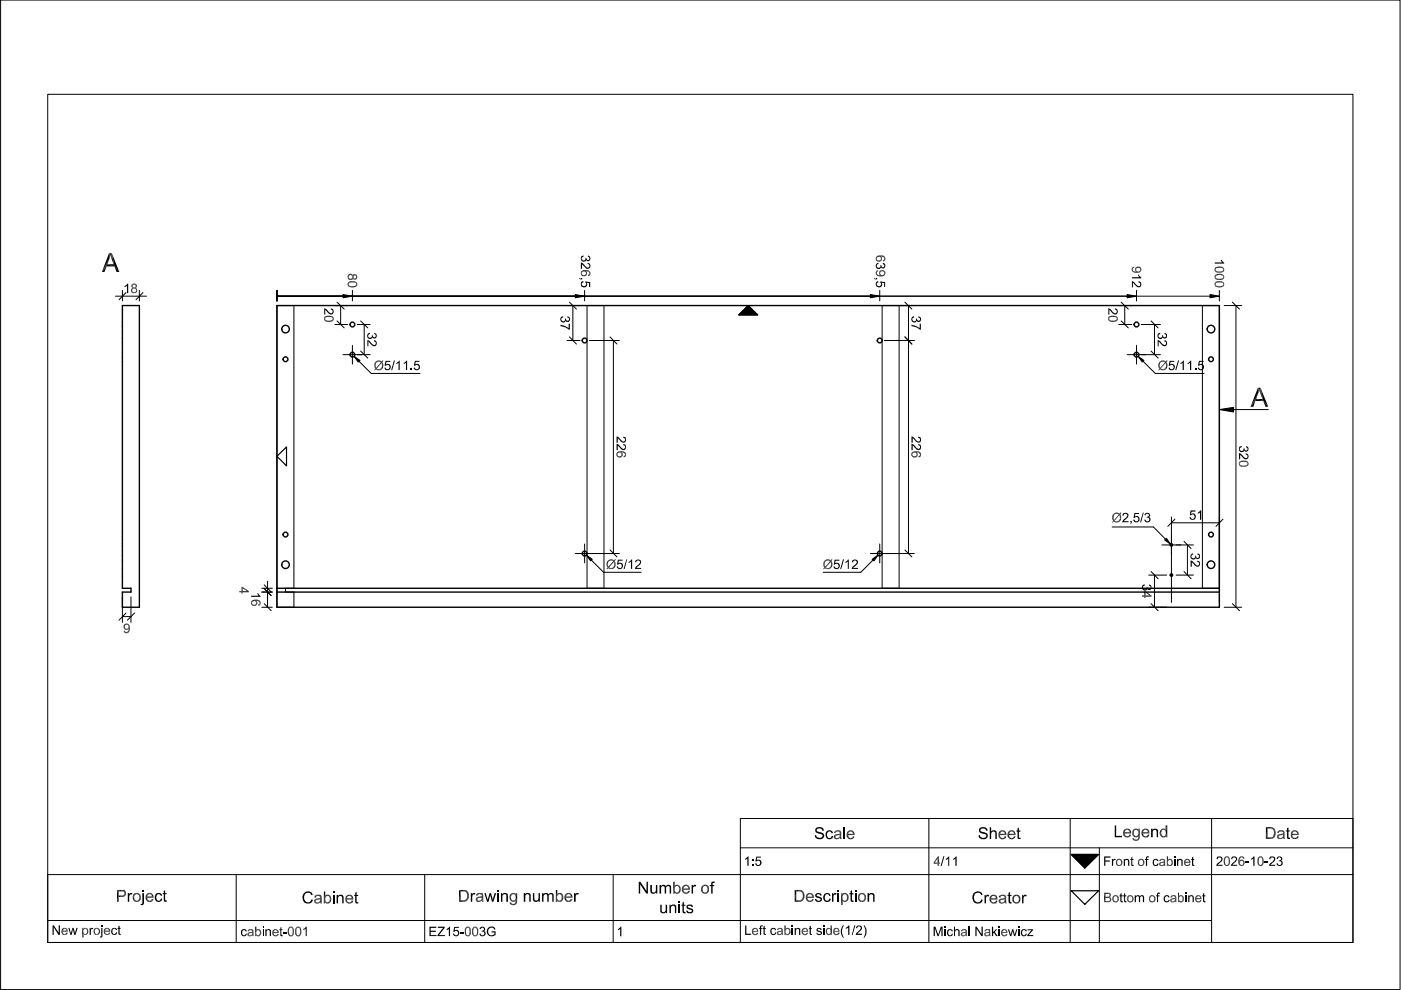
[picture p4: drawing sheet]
<svg xmlns="http://www.w3.org/2000/svg" width="297mm" height="210mm" viewBox="0 0 297 210" stroke-linecap="round" stroke-linejoin="round" font-family="sans-serif">
<g fill="#000">
<path d="M22.7 56l-.1 .5-1 1.2zM22.6 56.5l-.5 1.2h-.5zM23.1 53.7l.1 1.2zM23.1 53.7l.3 .6-.2 .4zM23.1 53.7l.3 .6zM23.2 54.9l-.5 1.1-1.1 1.7zM23.1 53.7l.1 1.2-1.6 2.8zM23.1 53.7h.6l-.3 .4zM23.7 53.7l-.2 .5zM23.7 53.7l-.1 1-.1-.5zM23.7 53.7v1.2zM23.7 53.7l.6 2.8z"/>
<path d="M23.7 53.7l1.6 4-1-1.2zM22.7 56l1.6 .5h-1.7zM22.7 56h1.4l.2 .5zM24.3 56.5l1 1.2h-.6zM73.7 58.6h.2l-.2 .1zM73.7 58.7l.2-.1zM73.7 58.6l.3-.1zM73.8 58.3h.1l-.2 .3zM73.9 58.3l.1 .1-.3 .2zM73.7 58.6l.3-.2zM73.7 58.7l.2 .1zM73.9 58.3h.3z"/>
<path d="M74 58.1h.2l-.3 .2zM73.9 58.3l.4-.2zM73.9 58.3l.4-.2v.2zM73.9 58.3h.4zM73.7 58.9l.2 .3zM73.7 58.7l.2 .5zM73.7 58.7l.2 .1v.4zM73.9 58.8v.4zM74 59l-.1 .2zM73.7 58.7h.2zM73.9 59.8l.5-.2zM73.9 59.8l.5-.2 .1 .3z"/>
<path d="M73.9 59.8l.6 .1zM73.9 59.8l.2 .2zM74 58.9l-.1 .3zM73.9 58.3h.2zM74.2 59.1l.1 .3zM74.3 58.1v.2zM74 59.3l.3 .1zM73.9 59.2l.4 .2zM73.9 59.2l.2-.1 .2 .3zM74.1 59.1l.2 .3zM74.3 59.1v.3zM74.4 59.1h.1l.1 .2z"/>
<path d="M74.4 59.1l.2 .2zM74.4 59.1l.1 .2-.1 .1zM74.4 59.1l-.1 .3zM74.3 58.1l.1 .2zM74.4 59.6h.3v.3zM74.4 59.6l.3 .3h-.2zM74.3 58.1l.2 .3zM74.4 58.1h.2l-.1 .3zM74.6 58.1l-.1 .3zM74.6 58.2l-.1 .2zM74.7 58.2l-.1 .2zM74.7 58.2l-.1 .3z"/>
<path d="M74.7 58.2l.1 .2zM74.7 58.2v.4zM74.8 58.4l-.1 .3zM74.8 58.4v.6zM74.8 58.4l-.1 .4zM74.6 58.9l.2 .2zM74.7 58.8l.1 .2-.2-.1zM74.8 59.1l-.2 .2zM74.5 59.1h.3l-.2 .2zM74.5 59.1h.3zM74.8 58.4l.1 .3-.1 .3zM74.9 58.7l-.1 .3z"/>
<path d="M74.8 58.4l.1 .3zM74.8 58.3l.2 .2zM74.8 58.4l.1 .2zM74.9 58.3h-.1zM75 58.2l.1 .2-.3-.1zM74.8 58.3l.3 .1zM74.9 59.6l.4 .1zM74.9 59.6l.4 .1v.2zM74.9 59.6l.4 .3h-.3zM75 58.9l-.1 .3zM74.8 59l.1 .2zM74.9 58.8v.4l-.1-.2z"/>
<path d="M74.9 58.8v.4zM74.7 59.6l.3 .3h-.3zM74.7 59.6h.2l.1 .3zM75 58.9v.3zM75 58.2l.1 .2zM75 58.2l.1-.1v.3zM75.1 58.1v.3zM75.1 59.1l.1 .2zM75.2 58.1l-.1 .3zM75 59.3h.2zM75 59.2l.2 .1zM75.1 59l.1 .3-.2-.1z"/>
<path d="M75.1 59l.1 .3zM75.2 59.1v.2zM75.2 58.1l.3 .1zM75.2 58.1l.4 .2zM75.2 58.1l.4 .2-.2 .1zM75.2 58.1l.2 .3zM75.3 59.1l.1-.1 .2 .2zM75.3 59.1l.3 .1zM75.3 59.1l.2 .1-.2 .1zM75.3 59.1v.2zM75.2 58.1l.1 .3zM75.4 58.4l.2-.1z"/>
<path d="M75.5 58.7h.2zM75.6 59.8l-.1 .2zM75.6 59.8l-.2 .2zM75.4 58.9l.2 .3zM75.6 58.3l-.1 .2zM75.6 58.3l.1 .3zM75.6 58.3l.1 .4zM75.6 58.3l.1 .4-.2-.1zM75.6 58.3l-.1 .3zM75.7 58.7l-.1 .4zM75.7 58.7l-.1 .5zM75.5 58.9l.2-.2-.1 .5z"/>
<path d="M75.5 58.8l.2-.1-.2 .2zM75.5 58.6l.2 .1zM123.1 57.8h.3l-.3 .2zM123.1 58l.3-.2zM123.1 57.8h.3zM123.1 57.8l.3-.1zM123.2 57.5h.2l-.3 .3zM123.4 57.5l.1 .1-.4 .2zM123.1 57.8l.4-.2zM123.1 58h.2zM122.8 59l.1-.1 .2 .2v-.2h.3v.3h-.5zM123.2 58.3l.2-.1z"/>
<path d="M123.4 58.2l-.1 .1zM123.1 58l.2-.1zM123.3 58l.1 .2-.2 .1zM123.3 58l-.1 .3zM123.1 58.1l.2-.1-.1 .2zM123.4 57.5l.2 .1zM123.4 57.5l.4-.3zM123.4 57.5l.4-.3-.1 .3zM123.4 57.5h.3zM123.1 55.7l.7 .4a.78 .78 0 0 0 1.1 .6 .41 .41 0 0 0 0-.5 .41 .41 0 0 0-.3-.2v-.3a.65 .65 0 0 1 .6 .7 .65 .65 0 0 1-.6 .6 .65 .65 0 0 1-.7-.5l-.5-.5v1h-.3zM123.4 58.2v.3zM123.3 58.3l.1-.1v.3z"/>
<path d="M123.2 54.5l.5-.3v.2a.41 .41 0 0 0-.4 .5 .41 .41 0 0 0 .5 .3 .41 .41 0 0 0 .3-.5h.2a.35 .35 0 0 0 .3 .4 .35 .35 0 0 0 .4-.3 .35 .35 0 0 0-.4-.3l.1-.3a.55 .55 0 0 1 .5 .8 .55 .55 0 0 1-1 .1 .62 .62 0 0 1-.8 .3 .62 .62 0 0 1-.2-.9zM123.7 58.3l.1 .3zM123.2 59.9l.4-.3h.1v.3a.44 .44 0 0 0-.3 .6 .44 .44 0 0 0 .7 .2 .44 .44 0 0 0 .1-.7l-.1-.3 1 .1v1h-.2v-.8l-.5-.1a.7 .7 0 0 1-.7 1.1 .7 .7 0 0 1-.5-1.1zM123.8 57.2l-.1 .3zM123.5 58.5l.3 .1zM123.4 58.5l.4 .1zM123.5 58.3l.3 .3-.4-.1zM123.5 58.3l.3 .3zM123.8 58.3h.1l-.1 .3zM123.8 57.2h.3v.4zM123.8 57.2l.3 .4-.2-.1zM123.8 57.2l.1 .3z"/>
<path d="M124.1 58.3l.2 .1zM124.1 57.6l.1-.1zM124.1 57.2h.3l-.1 .3zM124.1 57.2l.2 .3zM124.2 58h.3l-.3 .2zM124.2 58.2l.3-.2zM124.2 58.2l.3-.1-.1 .2zM124.2 58.2l.2 .1-.1 .1zM124.2 57.5v.2zM124.2 57.5l.2 .2zM124.2 57.5l.2 .2-.2 .1zM124.2 57.5v.3z"/>
<path d="M124.1 57.2l.1 .3-.1 .1zM124.2 57.8l.2-.1zM124.4 57.7l-.2 .2zM124.2 57.9l.2-.1 .1 .1zM124 58.6l.3-.2zM123.8 58.6l.5-.2zM123.9 58.3l.4 .1-.5 .2zM123.9 58.3l.4 .1zM124.1 58.2l.2 .2zM124.4 57.2l.4 .2-.2 .1zM124.4 57.2l.2 .3h-.3zM124.2 58l.3-.1z"/>
<path d="M124.2 57.9h.3zM124.7 58.3l.1 .2-.1 .1zM124.7 58.3l.1 .2zM124.6 57.5l.2-.1zM124.8 57.4l-.1 .2zM124.8 57.4l.1 .3zM124.8 58.2l.3 .1zM124.9 57.5v.3zM124.9 57.5l.2 .1-.2 .2zM125.1 57.6l.1 .2h-.3zM125 58h.2zM124.8 58.5l.3-.2z"/>
<path d="M124.7 58.3h.4l-.3 .2zM124.7 58.3h.4zM124.9 58.1l.2 .2zM125.2 58l-.1 .3zM124.9 58.1l.3-.1-.1 .3zM125 58.1l.2-.1zM125 57.9l.2-.1v.2zM124.9 57.8h.3zM125 57.9l.2 .1zM185.7 54.7h.2l-.2 .1zM185.7 54.8l.2-.1zM185.7 54.7l.2-.1z"/>
<path d="M185.7 54.7l.3-.1zM185.8 54.5l.1-.1-.2 .3zM185.9 54.4l.2 .1-.4 .2zM185.7 54.7l.4-.2zM185.7 54.8l.2 .1zM185.7 57.5v.4zM185.8 57.5l.1 .2-.2 .2zM185.7 57.9l.2-.2zM185.7 57.9h.2zM185.3 59l.1-.1 .3 .2v-.2h.3v.3h-.5zM185.8 55.2l.1-.2zM185.9 55l.1 .1-.2 .2z"/>
<path d="M185.8 57.5l.1 .2zM185.8 57.5l.2 .1zM185.9 58l-.1 .3zM185.7 58l.1 .3zM185.7 57.9l.1 .4zM185.7 57.9h.2l-.1 .4zM185.9 57.9l-.1 .4zM185.9 54.4l.3 .1zM186 54.2h.4l-.5 .2zM185.9 54.4l.5-.2-.1 .3zM185.9 54.4l.4 .1zM185.7 54.8h.2z"/>
<path d="M185.9 54.9l-.1 .3zM185.7 54.9h.2l-.2 .2zM185.7 57.9l.2-.1zM185.9 58.1l-.1 .2zM186 55.1v.3zM185.8 55.3l.2-.2-.1 .2zM185.9 54.4l.2 .1zM185.8 57.5h.3zM185.9 57.4l.2-.1v.2zM186.1 57.3h.1l-.1 .2zM186.1 58.2l.1 .1-.1 .2zM186.1 58.2v.3z"/>
<path d="M186 58.2l.1 .3zM185.8 58.3l.3 .2zM185.8 58.3l.2-.2 .1 .4zM186 58.1l.1 .4zM186.2 57.3l-.1 .2zM186.2 55.2h.2v.3zM185.9 55.9l.3-.2 .1 .3a.4 .4 0 0 0-.4 .5 .4 .4 0 0 0 .5 .3 .4 .4 0 0 0 .2-.6h.3a.34 .34 0 0 0 .2 .5 .34 .34 0 0 0 .4-.4 .34 .34 0 0 0-.3-.3v-.3a.57 .57 0 0 1 .5 .8 .57 .57 0 0 1-.9 .2 .63 .63 0 0 1-1 .2 .63 .63 0 0 1 .1-1zM185.9 59.7l.3-.1 .1 .3a.45 .45 0 0 0-.3 .6 .45 .45 0 0 0 .6 .2 .45 .45 0 0 0 .2-.7l-.2-.1v-.2l1.1 .1v1h-.2v-.8l-.6-.1a.69 .69 0 0 1-.2 .9 .69 .69 0 0 1-1-.2 .69 .69 0 0 1 .2-.9zM186.3 58.3v.3zM186.2 58.3l.1 .3-.2-.1zM186.2 58.3l.1 .3zM186.1 55.4l.3 .1z"/>
<path d="M186 55.4l.4 .1zM186.1 55.2l.3 .3-.4-.1zM186.1 55.2l.3 .3zM186.4 55.2v.3zM186.4 54.2l-.1 .3zM186.4 54.2h.2v.3zM186.4 54.2l.2 .3h-.2zM186.4 57.9l.2-.1zM186.4 54.2v.3zM186.6 57.4l.3-.1-.3 .2zM186.6 57.5l.4-.2zM186.6 57.5l.4-.2-.1 .2z"/>
<path d="M186.6 57.5h.3zM186.6 57.5l.1 .1-.1 .1zM186.6 58.3v.3zM186.5 58.3l.1 .3zM186.4 58.3l.2 .3h-.3zM186.4 58.3h.1l.1 .3zM186.6 55.1l.2 .2zM186.6 57.9l-.2 .2zM186.4 57.9h.2l-.2 .2zM186.6 54.5l.1-.1zM186.6 54.2h.3v.2zM186.6 54.2l.3 .2h-.2z"/>
<path d="M186.4 57.9l.2-.2zM186.4 57.8l.2-.1-.2 .2zM186.5 57.5l.1 .2-.2 .1zM186.5 57.5h.1v.2zM186.6 58.1v.2zM186.5 58.2l.1 .1zM186.4 58.1l.2 .2zM186.4 58.1l.2-.1v.3zM186.6 58v.3zM186.6 58.3h.2l-.1 .3zM186.6 58.3l.1 .3h-.1zM186.8 54.9h.2l-.3 .1z"/>
<path d="M186.7 55l.3-.1zM186.7 55h.3l-.1 .2zM186.7 55l.2 .2-.1 .1zM186.7 54.4v.2zM186.7 54.4l.2 .1zM186.7 54.4l.2 .2zM186.7 54.4l.2 .2-.1 .2zM186.7 54.4l.1 .4zM186.6 54.2l.1 .2-.1 .1zM186.7 58.2l-.1 .1zM186.8 54.8l.1-.2zM186.9 54.6l-.1 .2z"/>
<path d="M186.8 54.8l.2-.1v.1zM186.6 57.5l.2 .1zM186.5 55.5l.3-.2zM186.4 55.5l.4-.2zM186.4 55.2l.4 .1-.4 .2zM186.4 55.2l.4 .1zM186.6 55.1l.1-.1 .1 .3zM186.9 54.2h.5l-.3 .3zM186.9 54.2l.2 .3-.2-.1zM186.9 58.3l.3 .3zM186.9 58.3l.3 .3h-.3zM186.8 58.3l.1 .3h-.2z"/>
<path d="M186.8 58.3h.1v.3zM186.8 54.9l.2-.1zM186.8 54.8h.2zM187 57.3l.5 .1zM187 57.3l.5 .2zM187 57.3l.5 .2-.2 .1zM187 57.3l.3 .3zM187 57.3l-.1 .2zM187 57.3l.2 .2h-.2zM187.2 55.2l.1 .2h-.1zM187.2 55.2l.1 .2zM187 58.3l.3 .2-.1 .1z"/>
<path d="M187 58.3l.3 .2zM187.4 55.1l.2 .2zM187.1 54.5l.3-.3zM187.4 54.2l-.2 .3zM187.4 54.2l.1 .2-.1 .2zM187.4 54.2v.4l-.1-.1zM187.4 58.2l.2 .1zM187.4 58.2l.2 .1h-.1zM187.4 57.6l.1-.1v.2zM187.5 54.9h.2zM187.4 54.6l.1 .1zM187.5 54.4v.3z"/>
<path d="M187.6 54.5l.1 .2h-.2zM187.5 57.9h.2zM187.4 58.2l.1 .1zM187.3 58.5l.2-.2zM187.2 58.3h.3l-.2 .2zM187.2 58.3h.3zM187.5 57.5l.2 .3zM187.5 57.5l.2 .4zM187.5 57.5l.2 .4-.2-.1zM187.5 57.5v.3zM187.3 57.6l.2-.1zM187.3 55.4l.3-.1z"/>
<path d="M187.3 55.2l.3 .1-.3 .1zM187.3 55.2l.3 .1zM187.7 54.9v.3zM187.7 54.9l-.1 .4zM187.5 55l.2-.1-.1 .4zM187.5 54.9h.2l-.2 .1zM187.5 54.8l.2-.1v.2zM187.5 54.7h.2zM187.5 54.8l.2 .1zM187.7 57.9v.3zM187.7 57.9l-.1 .4zM187.7 57.9l-.1 .4-.1-.2z"/>
<path d="M187.5 58l.2-.1-.2 .2zM187.5 57.8l.2 .1zM240 56.8l-.1 .3zM240 56.8l.1-.1-.2 .4zM240.1 56.7l.1 .3-.3 .1zM239.9 57.1l.3-.1zM239.9 57.1l.3 .1zM240 58.8h1.6l-.3-.5h.2l.5 .7h-2zM240.1 56.7l.1 .3zM240.1 56.7l.1 .2zM240.2 57.3l-.1 .2zM239.9 57.2l.2 .3z"/>
<path d="M239.9 57.1l.2 .4zM239.9 57.1l.3 .1-.1 .3zM240.2 57.2l-.1 .3zM239.9 57.1h.3zM240.1 56.7l.3 .1zM240.1 56.7l.2-.1 .1 .2zM240.3 56.6h.2l-.1 .2zM240.4 57.5h.1l-.1 .3zM240.3 57.5l.1 .3zM240.1 57.6l.3 .2zM240.1 57.5l.3 .3zM240.1 57.5l.1-.1 .2 .4z"/>
<path d="M240.2 57.4l.2 .4zM240.5 56.6l-.1 .2zM240.6 57.5l-.1 .3zM240.5 57.5v.3zM240.7 57.1h.2zM240.7 57.2l.2-.1zM240.8 56.7l.4-.2zM240.8 56.7l.5-.2zM240.8 56.7l.5-.2-.1 .3zM240.8 56.7l.4 .1zM240.8 56.7l.2 .2zM240.9 57.6l-.1 .2z"/>
<path d="M240.8 57.6v.2zM240.6 57.6l.2 .2h-.3zM240.6 57.6h.2v.2zM240.9 57.2l-.2 .2zM240.7 57.2h.2l-.2 .1zM240.7 57.1l.2-.1zM240.7 57h.2l-.2 .1zM240.7 56.8l.2 .2h-.2zM240.7 56.8l.1-.1 .1 .3zM240.9 57.4v.2zM240.7 57.5l.2 .1zM240.7 57.4l.2 .2z"/>
<path d="M240.7 57.4l.2-.2v.4zM240.9 57.2v.4zM240.9 57.6l.1-.1v.3zM240.9 57.6l.1 .2h-.2zM241 57.5l-.1 .1zM241.2 57.6l.3 .2zM241.2 57.6l.3 .2h-.3zM241 57.5l.2 .3h-.2zM241 57.5l.2 .1v.2zM241.3 56.5l.4 .1zM241.3 56.5l.5 .2zM241.3 56.5l.5 .2-.2 .1z"/>
<path d="M241.3 56.5l.3 .3h-.2zM241.3 56.5l-.1 .3zM241.3 56.5l.1 .3zM241.3 57.6l.3 .2zM241.6 57.5h.3zM241.8 56.7l-.2 .2zM241.8 57.2h.2zM241.6 57.5l.2 .1zM241.6 57.8l.2-.2zM241.4 57.6h.4l-.2 .2zM241.4 57.6h.4zM241.8 56.7l.2 .3z"/>
<path d="M241.8 56.7l.2 .5zM241.8 56.7l.2 .5-.2-.1zM241.8 56.7v.4zM241.6 56.8l.2-.1zM242 57.2l-.1 .2zM242 57.2l-.1 .3zM242 57.2l-.1 .3-.2-.1zM241.8 57.2h.2l-.3 .2zM241.8 57.1l.2 .1zM257.6 56.8l-.1 .4zM257.6 56.8l.1-.1-.2 .5zM257.7 56.7l.1 .3-.3 .2z"/>
<path d="M257.5 57.2l.3-.2zM257.5 57.2h.2zM257.6 58.3l-.1 .4zM257.6 58.3h.1l-.2 .4zM257.7 58.3l.1 .2-.3 .2zM257.5 58.7l.3-.2zM257.5 58.7l.2 .1zM257.6 55.6h1.5l-.3-.4 .3-.1 .4 .8h-1.9zM257.6 57.5l.2-.1zM257.8 57.4l.1 .1-.2 .1zM257.6 59.1l.2-.2zM257.8 58.9l-.1 .3z"/>
<path d="M257.7 56.7l.6-.2zM257.7 56.7l.6-.2v.3zM257.7 56.7l.6 .1zM257.5 57.2l.2-.1zM257.7 56.7l.2 .2-.1 .1zM257.7 57.2l.1 .2-.2 .1zM257.7 57.2l-.1 .3zM257.5 57.3l.2-.1-.1 .3zM257.5 57.2h.2l-.2 .1zM257.7 58.3l.6-.2zM257.7 58.3l.6-.2v.2zM257.7 58.3h.6l-.3 .1z"/>
<path d="M257.5 58.7l.2-.1zM257.7 58.3l.2 .1zM257.7 58.8l.1 .1-.2 .2zM257.7 58.8l-.1 .3zM257.5 58.8h.2l-.1 .2zM257.7 59.8l.6-.2zM257.7 59.8l.6-.2v.3zM257.7 59.8l.6 .1zM257.7 59.8l.2 .2zM257.9 57.5l.1 .3zM257.9 57.5l.1 .3-.1-.1zM257.7 57.6l.2-.1v.2z"/>
<path d="M257.9 59l.1 .3zM257.9 59l.1 .3h-.1zM257.7 59.2l.2-.2v.3zM257.7 56.7l.3 .1zM257.7 58.3l.3 .1zM257.7 59.8l.3 .1-.1 .1zM258.3 56.5h.2v.3zM258.3 56.5l.2 .3h-.2zM258.3 57.6h.2v.2zM258.3 57.6l.2 .2h-.1zM258.3 58.1h.2v.2zM258.3 58.1l.2 .2h-.2z"/>
<path d="M258.3 59.1h.2v.3zM258.3 59.1l.2 .3h-.1zM258.3 59.6h.2v.3zM258.3 59.6l.2 .3h-.2zM258 57.8h.4zM258 57.5l.4 .3h-.4zM258 57.5l.3 .1 .1 .2zM258 59.3l.4 .1zM258 59.1l.4 .3-.4-.1zM258 59.1h.3l.1 .3zM258.5 57.6h.3l-.1 .2zM258.5 57.6l.2 .2h-.2z"/>
<path d="M258.5 59.1h.3l-.1 .3zM258.5 59.1l.2 .3h-.2zM258.7 56.5l.4 .1zM258.7 56.5l.4 .1v.2zM258.7 56.5l.4 .3h-.3zM258.7 58.1h.4zM258.7 58.1h.4v.3zM258.7 58.1l.4 .3-.3-.1zM258.7 59.6l.4 .1zM258.7 59.6l.4 .1v.2zM258.7 59.6l.4 .3h-.3zM258.8 57.6l.3-.1-.1 .3z"/>
<path d="M258.8 57.6l.2 .2zM258.8 57.6l.1 .2h-.2zM258.5 56.5l.3 .3h-.3zM258.5 56.5h.2l.1 .3zM258.8 59.1h.3l-.1 .2zM258.8 59.1l.2 .2zM258.8 59.1l.1 .3h-.2zM258.5 58.1l.3 .2h-.3zM258.5 58.1h.2l.1 .2zM258.5 59.6l.3 .3h-.3zM258.5 59.6h.2l.1 .3zM259.1 57.5l.2 .1z"/>
<path d="M259.1 57.5l.1 .2zM259.1 57.5l.1 .2-.1 .1zM259.1 57.5l-.1 .3zM259.1 59.1l.1-.1 .1 .2zM259.1 59.1l.1 .1zM259.1 59.1l.1 .1-.1 .1zM259.1 59.1l-.1 .2zM259.3 57.4l.2 .1h-.3zM259.2 57.5h.3zM259.2 57.5h.3l-.1 .1zM259.2 57.5l.2 .1zM259.1 56.6l.1 .3z"/>
<path d="M259.2 56.6l.2 .1-.2 .2zM259.2 59h.3zM259.2 59l.3 .1-.1 .1zM259.2 59l.2 .2zM259.1 58.1l.1 .3zM259.2 58.2l.2 .1-.2 .1zM259.4 57.2h.1zM259.3 57l.2-.2-.1 .3zM259.5 56.8l-.1 .3zM259.5 56.9v.2h-.1zM259.4 57.1l.1 .1zM259.4 56.7l.1 .1-.2 .2z"/>
<path d="M259.4 56.7l-.2 .2zM259.4 58.7h.1zM259.3 58.5l.2-.2-.1 .3zM259.5 58.3l-.1 .3zM259.5 58.4v.2h-.1zM259.4 58.6h.1v.1zM259.4 58.3l-.1 .2zM259.2 58.4l.2-.1-.1 .2zM259.4 59.8l.1 .1-.2 .1zM259.2 60l.2-.2zM259.5 57.2v.2zM259.5 57.2v.3z"/>
<path d="M259.3 57.4l.2-.2v.3zM259.4 57.2h.1l-.2 .2zM259.5 58.7v.2zM259.5 58.7v.3zM259.3 58.9l.2-.2v.3zM259.4 58.8l.1-.1-.2 .2zM259.4 58.6l.1 .1zM26.4 60.6l.8-.5v2.1h-.3v-1.6l-.5 .3zM27.8 61.6h.2zM27.9 60.6l.2 .1zM27.9 60.3v.3zM28 60.3l.2 .2-.3 .1z"/>
<path d="M27.9 60.6l.3-.1zM27.9 61.2l.2 .1zM27.9 61.2l.3 .1zM27.9 61.2h.3zM27.9 61.2l.3-.1zM27.9 61.2l.5-.1zM28.1 61.7l-.1 .3zM27.8 61.7l.2 .3zM27.8 61.6l.2 .4zM27.8 61.6h.2v.4zM28 61.6v.4zM27.8 61.6l.2-.1z"/>
<path d="M28 60.3l.2 .1zM28.1 60.2l.2-.1-.3 .2zM28 60.3l.4-.2zM28 60.3l.4-.2v.2zM28 60.3h.4zM28.1 61.8l-.1 .2zM27.8 61.6l.3-.3zM27.8 61.5l.3-.2zM27.9 61.3h.2l-.3 .2zM28.1 60.7l.1 .1-.3 .1zM27.9 60.8l.2-.1zM27.9 60.7h.2l-.2 .1z"/>
<path d="M28.2 60.9l-.1 .1zM27.9 60.9l.2 .1zM27.9 60.9l.3-.1-.1 .2zM28.2 60.8l-.1 .2zM27.9 60.6h.2zM28.2 61.1h.2zM28.2 61.1h.5zM28.2 61.1h.3zM28.2 61.1l.2-.1zM28.1 61l.1-.1zM28.2 60.9l.2 .1-.2 .1zM28.2 61.9l.1 .3z"/>
<path d="M28 62l.3 .2zM28.1 61.8l.2 .4-.3-.2zM28.1 61.8l.2 .4zM28.4 62v.2zM28.3 61.9l.1 .3h-.1zM28.3 61.9l.1 .3zM28.4 60.1l.4 .1zM28.4 60.1l.5 .2zM28.4 60.1l.5 .2-.3 .1zM28.4 60.1l.2 .3zM28.4 60.1v.2zM28.4 60.1l.1 .2z"/>
<path d="M28.7 61.9l.2 .1zM28.7 60.9h.3zM28.7 61.1v.1zM28.5 61.1h.2v.1zM28.4 61l.3 .1zM28.8 60.6h.2zM28.7 60.5l.2-.2-.1 .3zM28.9 60.3l-.1 .3zM29 60.4v.2h-.2zM28.7 61.2l.1-.1zM28.8 61.1l.2 .1zM28.8 61.1l.2 .1-.2 .2z"/>
<path d="M28.8 61.1v.3zM28.9 61.6h.2zM28.8 61.4l.2-.2-.1 .3zM29 61.2l-.1 .3zM28.9 61.5l.1-.2 .1 .2zM28.9 61.5l.2 .1zM28.6 60.4l.3-.1zM28.7 60.4l.2-.1zM28.6 62.2l.3-.2zM28.4 62.2l.5-.2zM28.5 62h.4l-.5 .2zM28.5 62h.4z"/>
<path d="M28.8 61.8l.1 .2zM28.6 60.9h.3zM28.8 61l.1-.1zM28.5 61l.4-.1-.2 .2zM28.5 61l.4-.1zM29 60.6v.2zM29 60.6v.3zM28.7 60.8l.3-.2v.3zM28.8 60.7l.2-.1-.3 .2zM29.1 61.6l-.1 .3zM29.1 61.6l-.2 .4zM28.8 61.8l.3-.2-.2 .4z"/>
<path d="M28.9 61.7l.2-.1-.3 .2zM68.8 67.2l-.1 .4zM68.8 67.2l.1-.1-.2 .5zM68.9 67.1l.1 .3-.3 .2zM68.7 67.6l.3-.2zM68.7 67.6l.2 .1zM68.8 68l.2-.2zM69 67.8l-.1 .2zM68.9 67.1l.5-.2zM68.9 67.1l.5-.2 .1 .3zM68.9 67.1l.6 .1zM68.7 67.6l.2-.1z"/>
<path d="M68.9 67.1l.2 .2-.1 .1zM68.9 67.7l.1 .1-.2 .2zM68.9 67.7l-.1 .3zM68.7 67.7h.2l-.2 .2zM68.7 67.6l.2 .1h-.2zM68.7 65.3l.8 .5a.75 .75 0 0 0 .9 .6v-.1a.42 .42 0 0 0-.3-.7v-.2a.67 .67 0 0 1 .5 1.1 .67 .67 0 0 1-1.1-.3l-.5-.5v1h-.3zM69.1 67.9l.1 .3zM69.1 67.9l.1 .3-.2-.1zM68.9 68l.2-.1-.1 .2zM68.9 67.1l.2 .1zM69.4 66.9h.3v.3zM69.4 66.9l.3 .3h-.2z"/>
<path d="M69.5 68h.2v.3zM69.5 68l.2 .3h-.1zM69.2 68.2l.4 .1zM69.1 67.9l.5 .4-.4-.1zM69.1 67.9l.4 .1 .1 .3zM69.7 68h.3l-.1 .3zM69.7 68l.2 .3h-.2zM69.9 66.9l.4 .1zM69.9 66.9l.4 .1v.2zM69.9 66.9l.4 .3h-.3zM70 68l.3-.1-.1 .3zM70 68l.2 .2z"/>
<path d="M70 68l.1 .2-.2 .1zM69.7 66.9l.3 .3h-.3zM69.7 66.9h.2l.1 .3zM70.3 67.9l.2 .2zM70.3 67.9l.1 .2zM70.3 67.9l.1 .2-.1 .1zM70.3 67.9l-.1 .3zM70.4 67.9h.3zM70.4 67.9h.3l-.1 .1zM70.4 67.9l.2 .1zM70.3 67l.1 .3zM70.3 67h.1v.3z"/>
<path d="M70.4 67l.2 .2-.2 .1zM70.5 67.6h.2zM70.5 67.4l.1-.2-.1 .3zM70.6 67.2l-.1 .3zM70.7 67.3v.2h-.2zM70.5 67.5l.2 .1zM70.6 67.2l-.1 .2zM70.6 67.2l-.2 .1zM70.7 67.6v.2zM70.7 67.6v.3zM70.4 67.8l.3-.2v.3zM70.5 67.7l.2-.1-.3 .2z"/>
<path d="M73.8 59.9l-.1 .4zM73.8 59.9l.1-.1-.2 .5zM73.9 59.8l.1 .2-.3 .3zM73.7 60.3l.3-.3zM73.7 60.3h.2zM73.8 60.6l.2-.1zM74 60.5l-.1 .2zM73.7 60.3l.2-.1zM73.9 60.3l.1 .2-.2 .1zM73.9 60.3l-.1 .3zM73.7 60.4l.2-.1-.2 .3zM73.7 60.3h.2l-.2 .1z"/>
<path d="M74.1 60.6l.1 .2zM74.1 60.6l.1 .2h-.2zM73.9 60.7l.2-.1-.1 .2zM74.5 60.7h.2v.2zM74.5 60.7l.2 .2h-.2zM74.2 60.8l.3 .1zM74.1 60.6l.4 .3-.3-.1zM74.1 60.6l.4 .1v.2zM74.7 60.7h.3l-.1 .2zM74.7 60.7l.2 .2h-.2zM75 60.7l.3-.1-.1 .3zM75 60.7l.2 .2z"/>
<path d="M75 60.7l.1 .2h-.2zM75.4 60.6l.1 .2zM75.3 60.6l.2 .2zM75.3 60.6l.1 .2h-.1zM75.3 60.6l-.1 .3zM75.4 60.6h.3zM75.4 60.6h.2zM75.4 60.6l.2 .1zM75.3 59.7l.1 .3zM75.4 59.7l.2 .1-.2 .2zM75.5 60.3h.2zM75.6 59.9l-.1 .3z"/>
<path d="M75.6 59.9l.1 .1-.2 .2zM75.5 60.2l.2-.2v.2zM75.5 60.2l.2 .1zM75.7 60.3v.2zM75.7 60.3v.3zM75.4 60.5l.3-.2v.3zM75.5 60.3h.2l-.3 .2zM77.9 72.1l.7 .5a.77 .77 0 0 0 .9 .5l.1-.1a.38 .38 0 0 0 0-.4 .38 .38 0 0 0-.3-.2v-.2a.65 .65 0 0 1 .6 .6 .65 .65 0 0 1-.6 .7 .65 .65 0 0 1-.7-.5l-.5-.6v1h-.2zM78.1 70.7l.3-.1v.2a.41 .41 0 0 0-.4 .5 .41 .41 0 0 0 .6 .3 .41 .41 0 0 0 .2-.6l.2 .1a.34 .34 0 0 0 .3 .4 .34 .34 0 0 0 .4-.3 .34 .34 0 0 0-.4-.4l.1-.2a.57 .57 0 0 1 .5 .8 .57 .57 0 0 1-.9 .1 .62 .62 0 0 1-1 .3 .62 .62 0 0 1-.1-1zM79.4 77.1v.4zM79.5 76.9l-.1 .6zM79.5 76.9l.2 .1-.3 .5z"/>
<path d="M79.7 77l-.3 .5zM79.4 77.6h.2l-.2 .1zM79.4 77.7l.2-.1zM79.4 77.5h.2zM79.4 77.6l.2-.1zM79.4 77.8l.3-.1zM79.4 77.9l.3-.2zM79.4 77.9l.3-.1-.2 .3zM79.7 77.8l-.2 .3zM79.4 77.5l.2-.2v.2zM79.4 77.7h.2zM79.7 76.6h.1l.1 .2z"/>
<path d="M79.7 76.6l.2 .2-.1 .1zM79.7 77.9v.4zM79.7 77.9v.4l-.1-.1zM79.5 78.1l.2-.2-.1 .3zM79.3 78.5l.4-.2-.2 .2zM79.6 78.2l.1 .1-.4 .2zM79.8 78l.1 .1-.2 .2zM80.8 76.8l.1 .2-1.1 1zM79.8 78l1.1-1-1 1.1zM79.7 78.3l.2-.2-.1 .3zM79.9 78.1l-.1 .3zM79.5 76.9h.3z"/>
<path d="M79.5 76.8l.3 .1h-.3zM79.5 76.8l.2-.2 .1 .3zM79.9 78.2v.2h-.1zM79.9 78.2v.2zM80 78.2v.3zM80.1 78.2v.3zM79.8 76.6l.4 .1-.3 .1zM79.8 76.6l.4 .1zM79.9 76.5l.3-.1v.3zM80.2 76.4h.1l-.1 .3zM80.2 78.3l.1 .2zM80.1 78.2l.1 .3h-.1z"/>
<path d="M80.1 78.2l.1 .3zM80.3 76.4v.3h-.1zM80.3 78.3h.2l-.2 .2zM80.3 76.4l.1 .3zM80.4 76.4l.2 .1zM80.4 76.4l.2 .1-.1 .2zM80.4 76.4l.1 .3zM80.5 78.3l.2-.1 .1 .2zM80.5 78.3l.3 .1zM80.5 78.3l.2 .2h-.3zM80.5 78.3l-.2 .2zM80.6 76.5v.2z"/>
<path d="M80.6 76.5l-.1 .2zM80.7 76.5l.2 .1-.2 .2zM80.7 76.5v.3zM81.2 76.4l.1 .1-.5 .3zM80.8 76.8l.5-.3-.4 .5zM80.9 77.9l.3 .1-.4 .1zM80.8 78.1l.4-.1-.1 .2zM80.8 78.1l.3 .1-.2 .1zM80.9 76.6v.1l-.1 .1zM80.9 76.6l-.2 .2zM81.3 76.5l-.4 .5zM80.7 78.2l.2 .1-.1 .1z"/>
<path d="M80.7 78.2l.1-.1 .1 .2zM81.2 76.4l-.4 .4zM80.9 77l.2-.2-.2 .3zM81.1 76.8l-.2 .3zM81.1 76.9l.1 .1-.3 .1zM80.9 77.1l.3-.1zM81 77.5h.3l-.3 .2zM80.9 77.1h.3l-.2 .3zM81.2 77.1l-.2 .3zM81 77.4l.2-.2 .1 .2zM81 77.4h.3v.1zM81.3 77.5l-.1 .4z"/>
<path d="M81.3 77.5l-.1 .5zM81.3 77.5l-.1 .5-.3-.1zM81 77.7l.3-.2-.4 .4zM81 77.4l.3 .1h-.3zM81.7 76.5h1.1v.2h-.8l-.2 .6a.68 .68 0 0 1 1 .3 .68 .68 0 0 1-.5 .9 .68 .68 0 0 1-.8-.6h.3a.44 .44 0 0 0 .6 .2 .44 .44 0 0 0 .1-.6 .44 .44 0 0 0-.7 0h-.3zM83.5 76.4h.2l-.6 2.1h-.2zM84 77l.8-.5v2h-.3v-1.6l-.4 .3zM85.6 77l.7-.5v2h-.2v-1.6l-.5 .3zM87.1 78.2h.3v.3h-.3zM88 76.5h.9v.2h-.8v.6a.66 .66 0 0 1 .9 .3 .66 .66 0 0 1-.5 .9 .66 .66 0 0 1-.8-.6h.3a.42 .42 0 0 0 .6 .3 .42 .42 0 0 0 .1-.7 .42 .42 0 0 0-.7 .1l-.2-.1zM119 67.2l.4-.1v.2a.4 .4 0 0 0-.3 .5 .4 .4 0 0 0 .5 .3 .4 .4 0 0 0 .2-.6l.2 .1a.35 .35 0 0 0 .3 .4 .35 .35 0 0 0 .4-.4 .35 .35 0 0 0-.4-.3v-.2a.56 .56 0 0 1 .6 .7 .56 .56 0 0 1-1 .2 .63 .63 0 0 1-1 .2 .63 .63 0 0 1 .1-1zM118.8 68.9l.8 .2 1 .5v-1h.2v1.3l-.9-.5-1.1-.3z"/>
<path d="M193.5 67.2l.3-.1v.2a.4 .4 0 0 0-.3 .5 .4 .4 0 0 0 .5 .3 .4 .4 0 0 0 .2-.6l.2 .1a.35 .35 0 0 0 .3 .4 .35 .35 0 0 0 .4-.4 .35 .35 0 0 0-.4-.3v-.2a.56 .56 0 0 1 .6 .7 .56 .56 0 0 1-.9 .2 .63 .63 0 0 1-1 .2 .63 .63 0 0 1 .1-1zM193.3 68.9l.7 .2 1 .5v-1h.2v1.3l-.8-.5-1.1-.3zM235 67.2l-.1 .4zM235 67.2l.2-.1-.3 .5zM235.2 67.1v.3l-.3 .2zM234.9 67.6l.3-.2zM234.9 67.6l.3 .1zM235.1 68l.1-.2zM235.2 67.8l-.1 .2zM235.2 67.1l.5-.2zM235.2 67.1l.5-.2v.3zM235.2 67.1l.5 .1z"/>
<path d="M234.9 67.6l.3-.1zM235.2 67.1v.3zM235.2 67.7v.1l-.1 .2zM235.2 67.7l-.1 .3zM234.9 67.7h.3l-.2 .2zM234.9 67.6l.3 .1h-.3zM235 65.3l.7 .5a.75 .75 0 0 0 .9 .6l.1-.1a.42 .42 0 0 0-.3-.7v-.2a.67 .67 0 0 1 .5 1.1 .67 .67 0 0 1-1.2-.3l-.5-.5v1h-.2zM235.3 67.9l.1 .3zM235.1 68l.2-.1v.2zM235.2 67.1l.2 .1zM235.7 66.9h.3v.3zM235.7 66.9l.3 .3h-.3z"/>
<path d="M235.7 68h.3v.3zM235.7 68l.3 .3h-.2zM235.4 68.2l.4 .1zM235.4 67.9l.4 .4-.4-.1zM235.4 67.9l.3 .1 .1 .3zM236 68h.2l-.1 .3zM236 68l.1 .3h-.1zM236.1 66.9l.4 .1zM236.1 66.9l.4 .1 .1 .2zM236.1 66.9l.5 .3h-.4zM236.2 68l.3-.1-.1 .3zM236.2 68l.2 .2z"/>
<path d="M236.2 68l.1 .2-.2 .1zM236 66.9l.2 .3h-.2zM236 66.9h.1l.1 .3zM236.5 67.9l.2 .2zM236.5 67.9l.2 .2-.2 .1zM236.5 67.9l-.1 .3zM236.6 67.9h.3zM236.6 67.9h.3l-.1 .1zM236.6 67.9l.2 .1zM236.5 67l.1 .3zM236.5 67h.1v.3zM236.6 67l.2 .2-.2 .1z"/>
<path d="M236.8 67.6h.2zM236.7 67.4l.2-.2-.1 .3zM236.9 67.2l-.1 .3zM236.9 67.3l.1 .2h-.2zM236.8 67.5l.2 .1zM236.8 67.2l-.1 .2zM236.8 67.2l-.2 .1zM237 67.6l-.1 .2zM237 67.6l-.1 .3zM236.7 67.8l.3-.2-.1 .3zM236.8 67.7l.2-.1-.3 .2zM240 59.6l.7 .5a.72 .72 0 0 0 1 .5 .38 .38 0 0 0 0-.5 .38 .38 0 0 0-.3-.2v-.2a.65 .65 0 0 1 .6 .6 .65 .65 0 0 1-.6 .7 .65 .65 0 0 1-.7-.5l-.5-.5v.9h-.2z"/>
<path d="M245.7 77.1l-.1 .4zM245.7 76.9l-.1 .6zM245.7 76.9l.3 .1-.4 .5zM246 77l-.1 .3-.3 .2zM245.6 77.5h.3zM245.6 77.6l.3-.1zM245.6 77.6h.3l-.3 .1zM245.6 77.7l.3-.1zM245.4 72.1l.6 .2 .2 .3a.77 .77 0 0 0 .9 .5v-.1a.38 .38 0 0 0 .1-.4 .38 .38 0 0 0-.4-.2l.1-.2a.66 .66 0 0 1 .4 1.1 .66 .66 0 0 1-1.1-.3l-.5-.6v1h-.3zM245.6 77.8l.3-.1zM245.7 77.9l.2-.2zM245.7 77.9l.2-.1-.2 .3z"/>
<path d="M245.9 77.8l-.2 .3zM245.6 77.5l.3-.2v.2zM245.6 77.7h.3zM245.5 70.8l.3-.2 .2 .2a.41 .41 0 0 0-.4 .5 .41 .41 0 0 0 .5 .3 .41 .41 0 0 0 .3-.6l.2 .1a.34 .34 0 0 0 .3 .4 .34 .34 0 0 0 .4-.3 .34 .34 0 0 0-.4-.4v-.2a.57 .57 0 0 1 .6 .8 .57 .57 0 0 1-1 .1 .62 .62 0 0 1-.9 .3 .62 .62 0 0 1-.1-1zM246 76.6l.2 .2zM246 76.6l.2 .2-.2 .1zM246 77.9v.4zM246 77.9v.4l-.2-.1zM245.7 78.1l.3-.2-.2 .3zM245.6 78.5l.4-.2-.3 .2zM245.8 78.2l.2 .1-.4 .2zM246 78v.3z"/>
<path d="M246.1 78.1l-.1 .3zM247 76.8l.1 .2-1.1 1zM246 78l1.1-1-1 1.1zM245.7 76.9h.3zM245.8 76.8l.2 .1h-.3zM245.8 76.8l.2-.2v.3zM246.2 78.2v.2h-.2zM246.2 78.2v.2zM246.3 78.2l-.1 .3zM246.3 78.2v.3zM246 76.6l.4 .1-.2 .1zM246 76.6l.4 .1z"/>
<path d="M246.2 76.5l.2-.1v.3zM246.4 76.4h.1l-.1 .3zM246.5 78.3v.2zM246.3 78.2l.2 .3h-.2zM246.3 78.2l.2 .3zM246.5 76.4v.3h-.1zM246.5 78.3h.2l-.2 .2zM246.5 76.4l.1 .3zM246.6 76.4l.3 .1zM246.6 76.4l.3 .1-.2 .2zM246.6 76.4l.1 .3zM246.7 78.3l.2-.1 .1 .2z"/>
<path d="M246.7 78.3l.3 .1zM246.7 78.3l.2 .2h-.2zM246.7 78.3v.2h-.2zM246.9 76.5l-.1 .2zM246.9 76.5l.2 .1-.2 .2zM246.9 76.5v.3zM247.4 76.4l.1 .1-.5 .3zM247 76.8l.5-.3-.4 .5zM247.1 77.9l.3 .1-.3 .1zM247.1 78.1l.3-.1-.1 .2zM247.1 78.1l.2 .1-.2 .1zM247.1 76.6l.1 .1-.2 .1z"/>
<path d="M247.1 76.6l-.2 .2zM247.5 76.5l-.4 .5zM246.9 78.2l.2 .1-.1 .1zM246.9 78.2l.2-.1v.2zM247.4 76.4l-.4 .4zM247.1 77l.2-.2-.1 .3zM247.3 76.8l-.1 .3zM247.4 76.9v.1l-.2 .1zM247.2 77.1l.2-.1zM247.2 77.5h.3l-.3 .2zM247.2 77.1h.2l-.2 .3zM247.4 77.1l-.2 .3z"/>
<path d="M247.2 77.4l.3-.2v.2zM247.2 77.4h.3v.1zM247.5 77.5l-.1 .4zM247.5 77.5l-.1 .5zM247.5 77.5l-.1 .5-.3-.1zM247.2 77.7l.3-.2-.4 .4zM247.2 77.4l.3 .1h-.3zM248 76.5h1v.2h-.8l-.1 .6a.68 .68 0 0 1 .9 .3 .68 .68 0 0 1-.4 .9 .68 .68 0 0 1-.9-.6h.3a.44 .44 0 0 0 .6 .3 .44 .44 0 0 0 .1-.7 .44 .44 0 0 0-.7 .1l-.2-.1zM249.8 76.4h.2l-.6 2.1h-.2zM250.3 77l.7-.5v2h-.3v-1.6l-.4 .3zM251.8 77l.8-.5v2h-.3v-1.6l-.4 .3zM253.3 78.2h.3v.3h-.3z"/>
<path d="M254.2 76.5h1v.2h-.8l-.1 .6a.66 .66 0 0 1 .9 .3 .66 .66 0 0 1-.4 .9 .66 .66 0 0 1-.8-.6h.2a.42 .42 0 0 0 .6 .3 .42 .42 0 0 0 .1-.7 .42 .42 0 0 0-.6 .1l-.3-.1zM257.6 59.9l-.1 .4zM257.6 59.9l.1-.1-.2 .5zM257.7 59.8l.1 .2-.3 .3zM257.5 60.3l.3-.3zM257.5 60.3h.2zM257.6 60.6l.2-.1zM257.8 60.5l-.1 .2zM257.5 60.3l.2-.1zM257.7 60.3l.1 .2-.2 .1zM257.7 60.3l-.1 .3zM257.5 60.4l.2-.1-.1 .3z"/>
<path d="M257.5 60.3h.2l-.2 .1zM257.9 60.6l.1 .2zM257.9 60.6l.1 .2h-.1zM257.7 60.7l.2-.1v.2zM258.3 60.7h.2v.2zM258.3 60.7l.2 .2h-.1zM258 60.8l.4 .1zM258 60.6l.4 .3-.4-.1zM258 60.6l.3 .1 .1 .2zM258.5 60.7h.3l-.1 .2zM258.5 60.7l.2 .2h-.2zM258.8 60.7l.3-.1-.1 .3z"/>
<path d="M258.8 60.7l.2 .2zM258.8 60.7l.1 .2h-.2zM259.2 60.6l.1 .2-.2-.2zM259.1 60.6l.1 .2zM259.1 60.6l.1 .2h-.1zM259.1 60.6l-.1 .3zM259.2 60.6h.3zM259.2 60.6h.3l-.1 .1zM259.2 60.6l.2 .1zM259.1 59.7l.1 .3zM259.2 59.7l.2 .1-.2 .2zM259.4 60.3h.1z"/>
<path d="M259.3 60l.2-.1-.1 .3zM259.5 59.9l-.1 .3zM259.5 60v.2h-.1zM259.4 60.2l.1 .1zM259.5 60.3v.2zM259.5 60.3v.3zM259.3 60.5l.2-.2v.3zM259.4 60.3h.1l-.2 .2zM130.7 96.2h.2l-.2 .2zM130.7 96.4l.2-.2zM130.7 96.2h.2zM130.7 96.2l.3-.1z"/>
<path d="M130.8 95.9h.1l-.2 .3zM130.9 95.9l.2 .1-.4 .2zM130.7 96.2l.4-.2zM130.7 96.4h.2zM130.8 96.7l.1-.1zM130.9 96.6l-.1 .1zM130.9 95.9l.3 .1zM130.9 95.9l.5-.2zM130.9 95.9l.5-.2-.1 .2zM130.9 95.9h.4zM130.7 96.4l.2-.1zM130.9 96.4l-.1 .3z"/>
<path d="M130.7 96.4h.2l-.2 .2zM130.7 92.6l.4 .1 .3 .4a.75 .75 0 0 0 1 .5 .39 .39 0 0 0 .1-.5 .39 .39 0 0 0-.4-.2l.1-.3a.66 .66 0 0 1 .4 1.1 .66 .66 0 0 1-1.2-.3l-.4-.5v1h-.3zM130.7 94.1l.5 .2 .2 .3a.77 .77 0 0 0 1 .5 .37 .37 0 0 0 .1-.4 .37 .37 0 0 0-.4-.3l.1-.2a.64 .64 0 0 1 .5 .9 .64 .64 0 0 1-1.1 0l-.6-.6v.9h-.3zM131 96.6v.3zM130.8 96.7l.2-.1-.1 .3zM130.9 95.9l.2 .1zM131.2 96.7h.2v.3zM131.1 97h.3zM131 96.9l.4 .1zM131.1 96.7l.3 .3-.4-.1zM131.1 96.7l.3 .3zM131.4 96.7v.3z"/>
<path d="M131.4 95.7l-.1 .2zM131.4 95.7h.3l-.1 .3zM131.4 95.7l.2 .3zM131.4 95.7l.1 .2h-.1zM131.6 96.7l.1-.1 .1 .2zM131.7 95.7h.3l-.1 .2zM131.7 95.7l.2 .2h-.2zM131.6 96l.1-.1zM131.8 96.4h.2l-.3 .2zM131.7 96.6l.3-.2v.1zM131.7 96.6l.3-.1-.1 .2zM131.7 96.6l.2 .1-.1 .1z"/>
<path d="M131.7 95.9v.2zM131.7 95.9l.2 .2zM131.7 95.9l.3 .2zM131.7 95.9l.3 .2-.2 .2zM131.7 95.9l.1 .4zM131.7 95.7v.2l-.1 .1zM131.8 96.3l.2-.2zM132 96.1l-.2 .3zM131.8 96.4l.2-.2v.1zM131.5 97l.3-.2zM131.4 97l.4-.2zM131.4 96.7l.4 .1-.4 .2z"/>
<path d="M131.4 96.7l.4 .1zM131.7 96.6l.1 .2zM132 95.7l.4 .1-.3 .1zM132 95.7l.1 .2h-.2zM131.8 96.4l.2-.1zM132.2 96.7l.1 .3zM132.4 96.6l.2 .2zM132.1 95.9l.3-.1zM132.4 95.8l-.2 .2zM132.4 95.8l.1 .1-.1 .2zM132.4 95.8v.3l-.1-.1zM132.4 96.1l.1 .1z"/>
<path d="M132.5 95.9v.3zM132.5 95.9l.1 .1-.1 .2zM132.6 96l.1 .2h-.2zM132.5 96.4h.2zM132.3 97l.3-.2zM132.3 96.7l.3 .1-.3 .2zM132.3 96.7l.3 .1zM132.7 96.4v.3zM132.7 96.4l-.1 .4zM132.5 96.6l.2-.2-.1 .4zM132.5 96.4h.2l-.2 .2zM132.5 96.3l.2-.1v.2z"/>
<path d="M132.5 96.2h.2l-.2 .1zM132.5 96.3l.2 .1zM193.2 96.2h.3l-.3 .2zM193.2 96.4l.3-.2zM193.2 96.2h.3zM193.2 96.2l.3-.1zM193.3 95.9h.2l-.3 .3zM193.5 95.9l.1 .1-.4 .2zM193.2 96.2l.4-.2zM193.2 96.4h.2zM193.3 96.7l.2-.1zM193.5 96.6l-.1 .1z"/>
<path d="M193.2 96.4l.2-.1zM193.4 96.4l.1 .2-.2 .1zM193.4 96.4l-.1 .3v-.1zM193.2 96.4h.2l-.1 .2zM193.5 95.9l.2 .1zM193.5 95.9l.4-.2zM193.5 95.9l.4-.2-.1 .2zM193.5 95.9h.3zM193.3 92.6l.4 .1 .3 .4a.65 .65 0 0 0 1 .4 .39 .39 0 0 0 0-.4 .39 .39 0 0 0-.4-.2l.1-.3a.65 .65 0 0 1 .6 .6 .65 .65 0 0 1-.6 .7 .65 .65 0 0 1-.7-.5l-.5-.5v1h-.2zM193.3 94.1l.4 .2 .7 .7a.39 .39 0 0 0 .6 0 .39 .39 0 0 0-.4-.6l.1-.2a.65 .65 0 0 1 .6 .6 .65 .65 0 0 1-.6 .7 .65 .65 0 0 1-.7-.5l-.5-.5v.9h-.2zM193.5 96.6v.3zM193.4 96.7l.1-.1v.3z"/>
<path d="M193.8 96.7l.1 .3zM193.9 95.7l-.1 .2zM193.6 97h.3zM193.5 96.9l.4 .1zM193.6 96.7l.3 .3-.4-.1zM193.6 96.7l.3 .3zM193.9 96.7h.1l-.1 .3zM193.9 95.7h.3v.3zM193.9 95.7l.3 .3zM193.9 95.7l.1 .2zM194.2 96.6l.2 .2zM194.2 95.7h.3l-.1 .2z"/>
<path d="M194.2 95.7l.2 .2zM194.2 96l.1-.1zM194.4 96.4h.2l-.3 .2zM194.3 96.6l.3-.2v.1zM194.3 96.6l.3-.1-.1 .2zM194.3 96.6l.2 .1-.1 .1zM194.3 95.9v.2zM194.3 95.9l.2 .2zM194.3 95.9l.2 .2-.1 .2zM194.3 95.9l.1 .4zM194.2 95.7l.1 .2-.1 .1zM194.5 96.1l-.1 .3z"/>
<path d="M194.4 96.4l.1-.2 .1 .1zM194.1 97l.3-.2zM193.9 97l.5-.2zM194 96.7l.4 .1-.5 .2zM194 96.7l.4 .1zM194.5 95.7l.4 .1-.2 .1zM194.5 95.7l.2 .2h-.3zM194.4 96.4l.2-.1zM194.7 96.7l.2 .3zM194.7 95.9l.2-.1zM194.9 95.8l-.1 .2zM194.9 95.8l.1 .1-.1 .2z"/>
<path d="M194.9 95.8v.3l-.1-.1zM194.9 96.6l.3 .2zM194.9 96.1l.1 .1zM195 95.9v.3zM195 95.9l.2 .1-.2 .2zM195.2 96l.1 .2h-.3zM195.1 96.4h.2zM194.9 97l.3-.2zM194.8 96.7l.4 .1-.3 .2zM194.8 96.7l.4 .1zM195.3 96.4l-.1 .3zM195.3 96.4l-.1 .4z"/>
<path d="M195 96.6l.3-.2-.1 .4zM195.1 96.4h.2l-.3 .2zM195.1 96.3l.2-.1v.2zM195 96.2h.3l-.2 .1zM195.1 96.3l.2 .1zM262.8 97.9l-.1 .4zM262.8 97.9l.1-.1-.2 .5zM262.9 97.8v.3l-.2 .2zM262.7 98.3l.2-.2zM262.7 98.3l.1 .1zM262.7 98.3l.1-.1zM262.8 98.4l.1 .1-.1 .2z"/>
<path d="M262.8 98.4v.3zM262.7 98.4h.1l-.1 .2zM262.7 98.3l.1 .1h-.1zM262.8 98.7l.1-.2zM262.9 98.5l.1 .1-.2 .1zM262.9 97.8l.5-.1zM262.9 97.8l.5-.1v.2zM262.9 97.8l.5 .1zM262.9 97.8v.3zM262.7 96.1l.7 .4a.78 .78 0 0 0 1 .5 .41 .41 0 0 0 .1-.4 .41 .41 0 0 0-.4-.2v-.3a.66 .66 0 0 1 .5 1.1 .66 .66 0 0 1-1.2-.2l-.5-.6v1h-.2zM263 98.6l.1 .3zM262.8 98.7l.2-.1v.3z"/>
<path d="M262.9 97.8l.2 .2zM262.7 94.8l.5-.3 .1 .3a.41 .41 0 0 0-.4 .5 .41 .41 0 0 0 .5 .3 .41 .41 0 0 0 .3-.5h.2a.35 .35 0 0 0 .2 .4 .35 .35 0 0 0 .4-.3 .35 .35 0 0 0-.3-.4v-.2a.55 .55 0 0 1 .5 .8 .55 .55 0 0 1-.9 .1 .62 .62 0 0 1-.9 .3 .62 .62 0 0 1-.2-1zM263.4 97.7h.3v.2zM263.4 97.7l.3 .2h-.3zM263.4 98.7h.3v.2zM263.4 98.7l.3 .2h-.2zM263.1 98.9h.4zM263.1 98.7l.4 .2h-.4zM263.1 98.7h.3l.1 .2zM263.7 98.7h.2l-.1 .2zM263.7 98.7l.1 .2h-.1zM263.9 97.7h.3z"/>
<path d="M263.9 97.7h.3l.1 .3zM263.9 97.7l.4 .3-.4-.1zM263.9 98.7h.3v.2zM263.9 98.7l.3 .2zM263.9 98.7l.2 .2h-.3zM263.7 97.7l.2 .2h-.2zM263.7 97.7h.2v.2zM264.2 98.7l.3 .1zM264.2 98.7l.2 .1-.2 .1zM264.2 98.7v.2zM264.3 98.6h.3zM264.3 98.6l.3 .1z"/>
<path d="M264.3 98.6l.3 .1-.1 .1zM264.3 98.6l.2 .2zM264.2 97.7l.2 .4zM264.4 97.8l.1 .1-.1 .2zM264.5 98.3h.2zM264.4 98.1l.2-.1-.1 .2zM264.6 98l-.1 .2zM264.6 98l.1 .2h-.2zM264.5 98.2l.2 .1zM264.5 97.9l-.1 .2zM264.7 98.3v.2zM264.7 98.3l-.1 .3z"/>
<path d="M264.4 98.5l.3-.2-.1 .3zM264.5 98.4l.2-.1-.3 .2zM266.3 84.6l-.2 .4-1 1.2zM266.1 85l-.4 1.2h-.6zM266.7 82.2v1.2zM266.7 82.2l.2 .7-.1 .3zM266.7 82.2l.3 .4-.1 .3zM266.7 83.4l-.4 1.2-1.2 1.6zM266.7 82.2v1.2l-1.6 2.8zM266.7 82.2h.6l-.3 .4zM267.3 82.2l-.3 .6zM267.3 82.2l-.1 1-.2-.4z"/>
<path d="M267.3 82.2v1.3zM267.3 82.2l.5 2.8zM267.3 82.2l1.6 4-1.1-1.2zM266.3 84.6l1.5 .4h-1.7zM266.3 84.6h1.4l.1 .4zM267.8 85l1.1 1.2h-.6zM128.7 119.2l-.1 .4zM128.7 119.1l-.1 .5zM128.7 119.1h.3l-.4 .5zM129 119.1l-.4 .5zM128.6 119.7h.3l-.3 .2zM128.6 119.9l.3-.2v.2z"/>
<path d="M128.6 119.6h.3zM128.6 119.7l.3-.1zM128.6 119.6l.3-.2v.2zM128.7 120l.2-.1zM128.6 119.9h.3zM128.9 118.8l.2-.1 .1 .2zM128.9 118.8l.3 .1-.1 .1zM128.7 119.1l.4-.1zM128.8 119h.3l-.4 .1zM128.8 119l.1-.2 .2 .2zM129.1 118.7l.3 .1-.2 .1zM129.1 118.7l.3 .1z"/>
<path d="M129.2 118.7l.2-.1v.2zM129.4 118.6h.2l-.2 .2zM129.6 118.6v.2h-.2zM129.6 118.6v.2zM129.7 118.6h.2zM129.7 118.6h.2l-.1 .2zM129.7 118.6l.1 .2h-.2zM129.9 118.6l-.1 .3zM130 118.7l.1 .1-.1 .2zM130 118.7v.3l-.2-.1zM130.4 118.5l.2 .2-.6 .3zM130 119l.6-.3-.5 .4z"/>
<path d="M130.1 118.8l-.1 .2zM130.3 118.9l.3-.2-.5 .4zM130.2 118.8l.2-.3-.4 .5zM130.3 118.9l-.1 .4zM130.3 119l.1 .2-.2 .1zM130.2 119.3h.3zM130.3 119.6h.2l-.2 .2zM130.2 119.3h.3l-.2 .2zM130.5 119.3l-.2 .2zM130.3 119.5l.2-.1v.1zM130.3 119.5h.2v.1zM130.5 119.6v.5z"/>
<path d="M130.5 119.6l-.1 .6zM130.5 119.6l-.1 .6-.3-.1zM130.3 119.8l.2-.2-.4 .5zM130.3 119.5l.2 .1h-.2zM174.6 119.2v.4zM174.7 119.1l-.1 .5zM174.7 119.1h.2l-.3 .5zM174.9 119.1l-.3 .5zM174.6 119.7h.2l-.2 .2zM174.6 119.9l.2-.2zM174.6 119.6h.2zM174.6 119.7l.2-.1z"/>
<path d="M174.6 119.6l.2-.2v.2zM174.6 120l.3-.1zM174.6 119.9h.2zM174.9 118.8l.1-.1 .1 .2zM174.9 118.8l.2 .1-.1 .1zM174.7 119.1l.3-.1zM174.8 119h.2l-.3 .1zM174.8 119l.1-.2 .1 .2zM175 118.7l.4 .1-.3 .1zM175 118.7l.4 .1zM175.1 118.7l.3-.1v.2zM175.4 118.6h.1l-.1 .2z"/>
<path d="M175.5 118.6v.2h-.1zM175.5 118.6l.1 .2zM175.6 118.6h.3zM175.6 118.6h.3l-.2 .2zM175.6 118.6l.1 .2zM175.9 118.6l-.1 .3zM175.9 118.6l-.2 .2zM175.9 118.7l.2 .1-.2 .2zM175.9 118.7v.3zM176.4 118.5l.1 .2-.5 .3zM176 119l.5-.3-.4 .4zM176.1 118.8l-.1 .2z"/>
<path d="M176.1 118.8l-.2 .2zM176.5 118.7l-.4 .4zM176.4 118.5l-.4 .5zM176.3 118.9l-.2 .4zM176.3 119l.1 .2-.3 .1zM176.1 119.3l.3-.1zM176.2 119.6h.3l-.3 .2zM176.1 119.3h.3l-.2 .2zM176.4 119.3l-.2 .2zM176.2 119.5l.2-.1 .1 .1zM176.2 119.5h.3v.1zM176.5 119.6l-.1 .5z"/>
<path d="M176.5 119.6l-.1 .6zM176.5 119.6l-.1 .6-.3-.1zM176.2 119.8l.3-.2-.4 .5zM176.2 119.5l.3 .1h-.3zM235.9 109.3l-.1 .4zM235.9 109.2l-.1 .5zM235.9 109.2h.3l-.4 .5zM236.2 109.2l-.1 .3-.3 .2zM235.8 109.7h.3zM235.8 109.8l.3-.1zM235.8 109.8h.3l-.3 .2zM235.8 110l.3-.2z"/>
<path d="M235.8 110.1l.3-.1zM235.9 110.2l.2-.2zM235.9 110.2l.2-.2-.1 .3zM236.1 110l-.1 .3zM235.8 109.7l.3-.2v.2zM235.8 110h.3zM235.8 110.7l.3-.2-.2 .3zM236.1 110.4v.1l-.3 .2zM236.2 110.3l.1 .1-.2 .1zM236.2 108.9l.1-.1 .1 .2zM236.2 108.9l.2 .1-.1 .1zM236.2 110.2l-.1 .3z"/>
<path d="M236 110.3l.2-.1-.1 .2zM236.1 110.5l.2-.1-.1 .2zM236.3 110.4l-.1 .2zM237.2 109.1l.1 .1-1.1 1.1zM236.2 110.3l1.1-1.1-1 1.2zM235.9 109.2l.4-.1zM236 109.1h.3l-.4 .1zM236 109.1l.2-.2 .1 .2zM236.4 110.4v.3l-.2-.1zM236.4 110.4v.3zM236.5 110.5l-.1 .2zM236.5 110.5v.3z"/>
<path d="M236.3 108.8l.3 .1-.2 .1zM236.3 108.8l.3 .1zM236.4 108.8l.2-.1v.2zM236.6 108.7h.2l-.2 .2zM236.7 110.5l.1 .3zM236.6 110.5l.1 .3h-.2zM236.6 110.5l.1 .3zM236.8 108.7v.2h-.2zM236.8 110.5h.1l-.1 .3zM236.8 108.7v.2zM236.9 108.7h.2zM236.9 108.7h.2l-.2 .2z"/>
<path d="M236.9 108.7v.2h-.1zM236.9 110.5l.3-.1v.2zM236.9 110.5l.3 .1zM236.9 110.5l.3 .2-.3 .1zM236.9 110.5v.3h-.1zM237.1 108.7l-.1 .3zM237.2 108.8l.1 .1-.1 .2zM237.2 108.8v.3l-.2-.1zM237.6 108.6l.1 .2-.5 .3zM237.2 109.1l.5-.3-.4 .4zM237.2 110.3l.2-.1 .2 .1zM237.2 110.3h.4l-.1 .1z"/>
<path d="M237.2 110.3l.3 .1-.1 .2zM237.3 108.9l-.1 .2zM237.5 109l.2-.2-.4 .4zM237.4 108.9l.2-.3-.4 .5zM237.2 110.4l.2 .2h-.2zM237.2 110.3l.2 .3-.2-.2zM237.5 109l-.1 .4-.1-.2zM237.5 109l.1 .1-.2 .3zM237.6 109.1l.1 .2-.3 .1zM237.4 109.4l.3-.1zM237.4 109.7h.3l-.3 .2zM237.4 109.4h.3l-.3 .2z"/>
<path d="M237.7 109.4l-.3 .2zM237.4 109.6l.3-.2v.2zM237.4 109.6h.3v.1zM237.7 109.7v.5zM237.7 109.7l-.1 .6zM237.7 109.7l-.1 .6-.2-.1zM237.4 109.9l.3-.2-.3 .5zM237.4 109.6l.3 .1h-.3zM238.1 108.9a.68 .68 0 0 1 1.1 .1 .68 .68 0 0 1-.4 1l-.5 .5h1v.2h-1.4l.3-.5 .3-.2a.77 .77 0 0 0 .4-.9v-.1a.38 .38 0 0 0-.4 0 .38 .38 0 0 0-.2 .3h-.3zM239.6 110.5h.3v.4l-.2 .2 .1-.4h-.2zM240.5 108.8h1v.2h-.8l-.1 .5a.66 .66 0 0 1 1 .4 .66 .66 0 0 1-.5 .9 .66 .66 0 0 1-.8-.6h.2a.46 .46 0 0 0 .6 .3 .46 .46 0 0 0 .3-.6 .46 .46 0 0 0-.7-.2l-.1 .1h-.3zM242.3 108.7h.2l-.6 2.1h-.2z"/>
<path d="M242.9 108.9a.53 .53 0 0 1 .8 0 .53 .53 0 0 1-.2 .8 .63 .63 0 0 1 .1 1.1 .63 .63 0 0 1-1-.6h.3a.41 .41 0 0 0 .4 .4 .41 .41 0 0 0 .4-.5 .41 .41 0 0 0-.6-.3v-.2a.35 .35 0 0 0 .5-.3 .35 .35 0 0 0-.3-.4 .35 .35 0 0 0-.4 .4l-.2-.1zM252.4 108.2h1v.3h-.8l-.1 .5a.67 .67 0 0 1 1 .3 .67 .67 0 0 1-.4 .9 .67 .67 0 0 1-.9-.5h.3a.47 .47 0 0 0 .6 .3 .47 .47 0 0 0 .3-.6 .47 .47 0 0 0-.6-.3l-.3 .2-.2-.1zM252.6 117.4l.3-.1 .1 .3a.39 .39 0 0 0-.4 .4 .39 .39 0 0 0 .5 .4 .39 .39 0 0 0 .3-.6h.2a.36 .36 0 0 0 .3 .5 .36 .36 0 0 0 .4-.4 .36 .36 0 0 0-.4-.3v-.2a.57 .57 0 0 1 .6 .7 .57 .57 0 0 1-1 .2 .63 .63 0 0 1-1 .2 .63 .63 0 0 1 .1-1.1zM254 108.7l.7-.5v2h-.3v-1.6l-.4 .3zM26.3 132.5l-.1 .4zM26.3 132.5l.1-.1-.2 .5zM26.4 132.4l.1 .2-.3 .3zM26.2 132.9l.3-.3zM26.2 132.9l.3 .1zM26.2 133.7l.3 .1zM26.4 132.4l.3-.2zM26.4 132.4l.4-.2z"/>
<path d="M26.4 132.4l.4-.2v.2zM26.4 132.4h.4zM26.4 132.4l.2 .2zM26.2 133l.2 .4zM26.2 132.9l.2 .5zM26.2 132.9l.3 .1-.1 .4zM26.5 133l-.1 .4zM26.4 133.4l.2-.2zM26.4 134.1l.2-.1zM26.5 133.9l-.1 .2zM26.2 132.9l.3-.1v.1zM26.5 133.8l-.1 .3z"/>
<path d="M26.2 133.9l.3-.1-.2 .2zM26.2 133.7l.3 .1-.3 .1zM26.5 133.2l-.1 .2zM26.6 133.3l.2 .2zM26.5 133.4l.1-.1 .1 .2zM26.4 133.4l.2-.1-.1 .1zM26.8 134v.3zM26.5 134.2l.3 .1zM26.4 134.1l.4 .2zM26.4 134.1l.2-.1 .2 .3zM26.6 134l.2 .3zM26.8 132.2l.3 .1z"/>
<path d="M26.8 132.2l.4 .1zM26.8 132.2l.4 .1-.1 .2zM26.8 132.2l.3 .3zM26.8 132.2l.1 .2zM26.8 133.3l.3 .1zM26.8 133.3l.2 .2h-.1zM26.8 133.3l.1 .2zM27.1 134h-.1zM27 134h.1l.1 .1zM27 134l.2 .1-.1 .1zM26.8 132.2l.2 .2zM26.8 134.3l.3-.1z"/>
<path d="M26.9 134l.2 .2-.3 .1zM26.9 134l.2 .2zM27.2 133.2l-.1 .1zM27.2 133.2l.1 .1h-.2zM27.1 133.3h.2zM27.2 132.3l-.1 .2zM27.2 133.7l.2 .1h-.2zM27.2 133.3l-.1 .1zM26.9 133.3h.3l-.1 .1zM26.9 133.3h.3zM27.3 132.3l-.1 .3zM27.3 132.3l.1 .3z"/>
<path d="M27.3 132.3l.1 .3-.1 .2zM27.3 132.3v.5zM27.2 133.2h.3l-.2 .1zM27.3 133.3l.2-.1v.2zM27.3 132.9l.2-.2-.2 .3zM27.5 132.7v.3h-.2zM27.1 133.9l.3-.1zM27.4 133.8l-.1 .3zM27.4 133.8l-.2 .3zM27.1 134l.3-.2-.2 .3zM27.1 134l.3-.2zM27.4 132.6l-.1 .3z"/>
<path d="M27.3 133.5l.2 .2zM27.2 133.7h.3l-.1 .1zM27.2 133.6l.3 .1zM27.3 133.3l.2 .1zM27.3 133.5l.2-.1v.3zM27.3 133.4h.2l-.2 .1zM27.2 133.2l.3-.2v.2zM27.3 133h.2l-.3 .2zM51.2 124.4h.2v.3zM51.2 125.3h.2l-.2 .3zM50.8 125.3l.4 .3h-.4zM50.8 125.3h.4v.3z"/>
<path d="M51.4 125.6v.2h-.2zM51.2 125.6h.2l-.2 .2zM51.4 124.7v.6h-.2zM51.2 124.4l.2 .3-.2 .6zM51.4 124.4l1.3 1-.3-.1zM51.4 124.4l1 .9-1-.6zM51.4 125.3v.3h-.2zM51.4 125.3l1.3 .1zM51.4 125.3l1.3 .1v.2zM51.4 125.3l1.3 .3h-1.3zM53.2 127.7h.3l-.3 .2zM53.2 127.9l.3-.2z"/>
<path d="M53.2 127.7l.3-.1zM53.3 127.4h.1l-.2 .3zM53.4 127.4l.2 .1-.4 .2zM53.2 127.7l.4-.2zM53.2 127.9h.2zM53.3 126.3h1.5l-.3-.4 .2-.1 .5 .7h-1.9zM53.3 128.2l.2-.1zM53.5 128.1l-.2 .1zM53.4 127.4l.3 .1zM53.4 127.4l.5-.3zM53.4 127.4l.5-.3-.1 .3zM53.4 127.4h.4z"/>
<path d="M53.2 127.9l.2-.1zM53.4 127.9l.1 .2-.2 .1zM53.4 127.9l-.1 .3zM53.2 127.9h.2l-.1 .2zM53.6 128.1v.3zM53.3 128.2l.3-.1-.1 .3zM53.4 127.4l.2 .1zM53.8 128.2h.1v.3zM53.6 128.4l.3 .1zM53.6 128.2l.3 .3-.3-.1zM53.6 128.2l.3 .3zM53.9 128.2v.3z"/>
<path d="M53.9 127.1l-.1 .3zM53.9 127.1h.3l-.1 .4zM53.9 127.1l.2 .4zM53.9 127.1l.1 .3h-.1zM54.1 128.2l.3 .1zM54.2 127.1h.3l-.1 .3zM54.2 127.1l.2 .3h-.1zM54.3 127.9h.3l-.3 .2zM54.3 128.1l.3-.2zM54.3 128.1l.3-.1-.2 .2zM54.3 128.1l.1 .1v.1zM54.1 127.5l.2 .1z"/>
<path d="M54.1 127.5l.2-.1v.2zM54.3 127.4v.2zM54.2 127.1l.1 .3-.2 .1zM54.3 127.7l.2-.1zM54.5 127.6l-.2 .2zM54.3 127.8l.2-.1 .1 .1zM54.1 128.5l.3-.2zM53.9 128.5l.5-.2zM54 128.2l.4 .1-.5 .2zM54 128.2l.4 .1zM54.2 128.1l.2 .2zM54.4 127.4l.1 .2z"/>
<path d="M54.4 127.4l.1 .2-.2 .1zM54.4 127.4l-.1 .3zM54.5 127.1l.4 .2-.2 .1zM54.5 127.1l.2 .3h-.3zM54.3 127.9l.3-.1zM54.3 127.8h.3zM54.7 128.2l.1 .3zM54.7 128.2l.2 .2zM54.9 128.1l.2 .1zM54.7 127.4l.2-.1zM54.9 127.3l-.2 .2zM54.9 127.3l.1 .1-.1 .2z"/>
<path d="M54.9 127.3v.3l-.1-.1zM54.9 127.6l.1 .1zM55 127.4v.3zM55 127.4l.2 .1-.2 .2zM55.2 127.5v.2h-.2zM55.1 127.9h.1zM54.9 128.4l.2-.2zM54.8 128.2h.3l-.2 .2zM54.8 128.2h.3zM55 128l.1 .2zM55.2 127.9v.3zM55.2 127.9l-.1 .3z"/>
<path d="M55 128l.2-.1-.1 .3zM55 128l.2-.1zM55.1 127.8l.1-.1v.2zM55 127.7h.2zM55.1 127.8l.1 .1zM128.7 120.1l.2-.2zM128.7 120.1l.2-.2-.1 .3zM128.9 119.9l-.1 .3zM128.9 120.1v.4zM128.9 120.1v.4l-.1-.2zM128.9 120.1l-.1 .2zM128.6 120.6l.3-.1-.2 .2z"/>
<path d="M128.8 120.3l.1 .2-.3 .1zM129 120.2l.1 .1-.2 .2zM130 119l.1 .1-1.1 1.1zM129 120.2l1.1-1.1-1 1.2zM128.9 120.5l.2-.2-.1 .2zM129.1 120.3l-.1 .2zM129.2 120.3v.3l-.2-.1zM129.2 120.3l.1 .1-.1 .2zM129.3 120.4l-.1 .2zM129.3 120.4v.2zM129.4 120.4l.1 .3-.2-.1zM129.4 120.4l.1 .1v.2z"/>
<path d="M129.5 120.5l.1 .2zM129.5 120.5l.1 .2h-.1zM129.5 120.5h.2l-.1 .2zM129.7 120.5l.3-.2v.2zM129.7 120.5h.3l-.1 .1zM129.7 120.5l.2 .1-.2 .1zM129.7 120.5v.2h-.1zM130.1 120.1l.3 .1h-.4zM130 120.2h.4zM130 120.2l.3 .1-.1 .2zM130 120.3l.2 .2h-.2zM130 120.3v-.1l.2 .3z"/>
<path d="M131 118.7h1v.2h-.8l-.1 .5a.66 .66 0 0 1 .9 .4 .66 .66 0 0 1-.4 .9 .66 .66 0 0 1-.8-.6h.2a.46 .46 0 0 0 .6 .3 .46 .46 0 0 0 .3-.6 .46 .46 0 0 0-.7-.2l-.4 .1zM132.8 118.6h.2l-.6 2.1h-.2zM133.3 119.1l.7-.5v2h-.2v-1.5l-.5 .3zM134.9 118.8a.66 .66 0 0 1 1 .2 .66 .66 0 0 1-.4 .9l-.5 .5h.9v.2h-1.3l.5-.7a.7 .7 0 0 0 .5-1 .41 .41 0 0 0-.4 0 .41 .41 0 0 0-.3 .3h-.2zM174.6 120.1l.3-.2zM174.6 120.1l.3-.2-.2 .3zM174.9 119.9l-.2 .3zM174.9 120.1v.4zM174.9 120.1v.4l-.1-.2zM174.7 120.2l.2-.1-.1 .2zM174.5 120.6l.4-.1-.2 .2zM174.5 120.6l.3-.3 .1 .2z"/>
<path d="M175 120.2l.1 .1-.2 .2zM176 119l.1 .1-1.1 1.1zM175 120.2l1.1-1.1-1 1.2zM174.9 120.5l.2-.2-.1 .2zM175.1 120.3l-.1 .2zM175.1 120.3v.3l-.1-.1zM175.1 120.3v.3zM175.2 120.4v.2zM175.3 120.4l-.1 .2zM175.3 120.4v.2zM175.3 120.4l.1 .3-.1-.1zM175.3 120.4l.2 .1-.1 .2z"/>
<path d="M175.5 120.5v.2zM175.5 120.5h.2l-.2 .2zM175.7 120.5l.2-.2 .1 .2zM175.7 120.5h.3l-.1 .1zM175.7 120.5l.2 .1-.3 .1zM175.7 120.5l-.2 .2zM176.1 120.1l.3 .1h-.4zM176 120.2h.4zM176 120.2l.3 .1-.2 .2zM175.9 120.3l.2 .2zM175.9 120.3l.1-.1 .1 .3zM177 118.7h1v.2h-.8l-.2 .5a.66 .66 0 0 1 1 .3 .66 .66 0 0 1-.4 .9 .66 .66 0 0 1-.9-.5h.3a.45 .45 0 0 0 .6 .2 .45 .45 0 0 0 .2-.6 .45 .45 0 0 0-.6-.1l-.2 .1h-.2z"/>
<path d="M178.7 118.6h.2l-.5 2.1h-.3zM179.2 119.1l.8-.5v2h-.3v-1.5l-.4 .3zM180.7 118.8a.68 .68 0 0 1 1.1 .1 .68 .68 0 0 1-.4 1l-.5 .5h1v.2h-1.3l.2-.5 .3-.2a.77 .77 0 0 0 .5-.9l-.1-.1a.38 .38 0 0 0-.4 0 .38 .38 0 0 0-.2 .3h-.3zM242.6 125.4h.3v.2zM242.6 126.3h.3l-.3 .2zM242.1 126.3l.5 .2h-.5zM242.1 126.3h.5v.2zM242.2 124.2l.4-.3h.1v.2a.41 .41 0 0 0-.4 .5 .41 .41 0 0 0 .5 .3 .41 .41 0 0 0 .3-.5h.2a.35 .35 0 0 0 .3 .5 .35 .35 0 0 0 .4-.4 .35 .35 0 0 0-.4-.3v-.3a.56 .56 0 0 1 .6 .8 .56 .56 0 0 1-1 .2 .64 .64 0 0 1-.9 .2 .64 .64 0 0 1-.1-.9zM242.9 126.5v.3h-.3zM242.6 126.5h.3l-.3 .3zM242.9 125.6v.7h-.3zM242.6 125.4l.3 .2-.3 .7z"/>
<path d="M242.9 125.4l1.2 .9h-.3zM242.9 125.4l.9 .9-.9-.7zM242.6 126.5l.3-.2v.2zM242.9 126.3h1.2zM242.9 126.3h1.2v.2zM242.9 126.3l1.2 .2h-1.2zM252.4 118.8l.4 .2 .4 .4a.7 .7 0 0 0 .9 .4 .39 .39 0 0 0 .1-.4 .39 .39 0 0 0-.4-.3l.1-.2a.66 .66 0 0 1 .4 1.1 .66 .66 0 0 1-1.1-.3l-.5-.5v1h-.3zM172.9 175.7a1 1 0 0 1 1-.3 1 1 0 0 1 .8 .7h-.4a.57 .57 0 0 0-.6-.5 .57 .57 0 0 0-.5 .6l.5 .2a.78 .78 0 0 1 1 .5 .78 .78 0 0 1-.4 1 1 1 0 0 1-1.5-.8h.3a.66 .66 0 0 0 .6 .6 .66 .66 0 0 0 .7-.6l-.7-.3a.73 .73 0 0 1-.7-.3 .73 .73 0 0 1-.1-.8zM175.2 176.4a.81 .81 0 0 1 .8-.4 .81 .81 0 0 1 .6 .6l-.3 .1a.51 .51 0 0 0-.6-.4 .51 .51 0 0 0-.4 .7 .51 .51 0 0 0 .4 .7 .51 .51 0 0 0 .6-.5l.3 .1a.81 .81 0 0 1-1 .6 .81 .81 0 0 1-.6-1.1zM176.8 177.2v.2zM176.8 177.2l.3 .1-.3 .1zM176.8 177.4l.3-.1z"/>
<path d="M176.8 177.4h.3zM176.9 176.3l-.1 .3zM177 176.3l.2 .1-.4 .2zM176.8 176.6l.4-.2zM177 176.3l.3 .1zM177 176.3h.3zM177 177.1l.2 .1zM177 177.1l.2 .2zM177.2 177.6l-.2 .3zM177 177.8l.2-.2-.2 .3zM177.1 177.5l-.1 .3zM177.1 177.5l-.2 .2z"/>
<path d="M176.8 177.5h.3l-.2 .2zM176.8 177.4l.3 .1zM176.8 176.6l.4-.1zM176.8 177.2l.4 .1zM177 177.1l.2 .2-.3-.2zM177.2 176.9l.1 .3zM177.2 176.1l.3-.1zM177.2 176.1l.3-.1v.3zM177.2 176.1l.3 .2h-.2zM177 177l.2 .2zM177 177l.2-.1v.3zM177.2 176.9v.3z"/>
<path d="M177.2 177.6l.2 .3zM177.2 177.6l.2 .3h-.2zM177.2 177.6v.3h-.2zM177 176.2l.2-.1 .1 .2zM177.2 176.1l.1 .2zM177.2 176.9l.1 .2zM177.2 176.9l.3 .2zM177.2 176.9h.2l.1 .2zM177.5 177.7v.2zM177.4 177.7l.1 .2zM177.5 176l.1 .3zM177.5 176l.2 .3z"/>
<path d="M177.4 176.9l.1 .2zM177.5 177.7l.2-.1 .1 .3zM177.5 177.7l.3 .2zM177.5 177.7l.2 .2h-.2zM177.7 176l.3 .1zM177.7 176l.3 .1-.1 .2zM177.7 176l.2 .3h-.2zM177.5 176.8l.2 .3h-.2zM177.5 176.8h.2v.3zM177.7 177.6l.4 .1zM177.7 177.6l.3 .1-.2 .2zM177.7 177.6l.1 .3z"/>
<path d="M178 176.1v.3zM178 176.1v.4zM178 176.1l.2 .1zM178 177.3h.4zM178 176.1l.1 .5zM178 176.1l.2 .1-.1 .4zM178.2 176.2l-.1 .4zM178.3 176.3l-.2 .3zM178.1 176.6l.2-.2zM178 176.8l.1 .2zM177.7 177.1l.4-.1zM177.7 176.8l.4 .2-.4 .1z"/>
<path d="M177.7 176.8h.3l.1 .2zM177.8 177.6h.6zM178.1 177.1h.3l-.3 .1zM178.1 177l.3-.3-.3 .4zM178.4 176.7v.4h-.3zM178.4 176.6l-.3 .4zM178.4 176.5l-.3 .5zM178.1 177.7h.3l-.3 .2zM178.1 177.9l.3-.2zM178.1 177.9l.3-.2v.2zM178.1 176.6l.3-.1zM178.1 176.7l.3-.2z"/>
<path d="M178.1 176.8l.3-.3-.3 .5zM178.1 177.7h.3zM178.1 177.7l.3-.1zM178 177.4l.4-.1zM177.8 177.6l.6-.3v.3zM177.8 177.6l.6-.3zM178 177.3l.4-.2v.2zM178.1 177.2l.3-.1-.4 .2zM178.1 177.9h.3zM179.5 177l.3 .1v.1zM179.5 177l1.7 .1zM179.5 177h1.7z"/>
<path d="M179.5 176.8h.3l-.3 .2zM179.6 176.4l.1-.1-.2 .5zM179.7 176.3l.2 .2-.4 .3zM179.5 176.8l.4-.3-.1 .2zM179.5 177.2l.2 .5zM179.5 177l.2 .7zM179.5 177l.3 .2-.1 .5zM179.8 177.2l.1 .2-.2 .3zM180 177.5l-.2 .3zM179.9 177.4l-.1 .4zM179.5 176.8l.3-.1zM179.9 176.2l.4-.2z"/>
<path d="M179.9 176.2l.4-.2v.3zM179.9 176.2l.4 .1-.2 .1zM179.9 177.4l-.1 .4-.1-.1zM179.9 176.5l.2-.1zM179.7 176.3l.4 .1-.2 .1zM179.7 176.3l.2-.1 .2 .2zM180.3 176l.5 .2zM180.3 176l.6 .3zM180.3 176l.6 .3-.3 .1zM180.3 176l.3 .4zM180.3 176v.3zM180.4 177.7v.2z"/>
<path d="M180.3 177.7h.1v.2zM179.8 177.8l.6 .1zM179.8 177.8l.2-.2 .4 .3zM180 177.6l.4 .3zM180.3 176l.2 .3h-.2zM180.6 177.6l.4 .1zM180.7 176.5l.2-.2zM180.8 177.3h.3zM180.8 176.8h.4v.2zM180.5 177.9l.4-.1zM180.4 177.9l.5-.1zM180.5 177.7l.4 .1-.5 .1z"/>
<path d="M180.5 177.7l.4 .1zM180.9 176.3l.3 .5zM180.9 176.3l.3 .5-.4-.1zM180.9 176.3l-.1 .4v-.2zM180.6 176.4l.3-.1zM181.1 177.3l-.1 .4zM180.7 177.6l.4-.3-.1 .4zM180.8 177.4l.3-.1-.4 .3zM180.8 176.7l.4 .1zM179.5 177l.3-.2 1.4 .2zM179.8 176.8h1l.4 .2zM207.6 175.7a1 1 0 0 1 1-.3 1 1 0 0 1 .8 .7h-.4a.57 .57 0 0 0-.6-.5 .57 .57 0 0 0-.5 .6l.5 .2a.79 .79 0 0 1 1 .8 .79 .79 0 0 1-1 .7 .8 .8 0 0 1-.9-.8h.3a.66 .66 0 0 0 .6 .6 .66 .66 0 0 0 .7-.6l-.7-.3a.73 .73 0 0 1-.7-.3 .73 .73 0 0 1-.1-.8z"/>
<path d="M209.8 175.4h.3v.9a.65 .65 0 0 1 .8-.3 .65 .65 0 0 1 .4 .8v1.1h-.3v-1.1a.46 .46 0 0 0-.5-.5 .46 .46 0 0 0-.4 .6v1h-.3zM211.7 177l.3 .1v.1zM211.7 177l1.7 .1zM211.7 177h1.7zM211.7 176.8h.3l-.3 .2zM211.8 176.4l.1-.1-.2 .5zM211.9 176.3l.2 .2-.4 .3zM211.7 176.8l.4-.3-.1 .2zM211.7 177.2l.2 .5zM211.7 177l.2 .7zM211.7 177l.3 .2-.1 .5zM212 177.2l.1 .2-.2 .3z"/>
<path d="M212.2 177.5l.1 .1-.3 .2zM212.1 177.4l-.1 .4zM212 176.2l.6-.2zM212 176.2l.6-.2-.2 .3zM212 176.2l.4 .1-.1 .1zM211.7 176.8l.3-.1zM212.1 177.4l-.1 .4-.1-.1zM211.9 176.3l.4 .1-.2 .1zM211.9 176.3l.1-.1 .3 .2zM212.6 177.7v.2zM212.4 177.7h.2v.2zM212 177.8l.6 .1z"/>
<path d="M212 177.8l.3-.2 .3 .3zM212.3 177.6l.3 .3zM212.6 176l.4 .2zM212.6 176l.5 .3zM212.6 176l.5 .3-.2 .1zM212.6 176l.3 .4zM212.6 176v.3h-.2zM212.6 176v.3zM212.8 177.6l.4 .1zM213 177.3h.4zM212.9 176.5l.2-.2zM213 176.8h.4v.2z"/>
<path d="M212.7 177.9l.4-.1zM212.6 177.9l.5-.1zM212.6 177.7l.5 .1-.5 .1zM212.6 177.7l.5 .1zM213.1 176.3l.3 .5zM213.1 176.3l.3 .5-.4-.1zM213.1 176.3l-.1 .4zM212.9 176.4l.2-.1zM212.9 177.6l.3 .1zM213.4 177.3l-.2 .4zM212.9 177.6l.5-.3-.2 .4zM213 177.4l.4-.1-.5 .3z"/>
<path d="M213 176.7l.4 .1zM211.7 177l.3-.2 1.4 .2zM212 176.8h1l.4 .2zM213.6 177l.4 .1v.1zM213.6 177l1.7 .1zM213.6 177h1.7zM213.6 176.8h.4l-.4 .2zM213.7 176.4l.2-.1-.3 .5zM213.9 176.3l.1 .2-.4 .3zM213.6 176.8l.4-.3v.2zM213.6 177.2l.3 .5zM213.6 177l.3 .7z"/>
<path d="M213.6 177l.4 .2-.1 .5zM214 177.2v.2l-.1 .3zM214.1 177.5l.1 .1-.2 .2zM214 177.4v.4zM214 176.2l.5-.2zM214 176.2l.5-.2-.1 .3zM214 176.2l.4 .1-.2 .1zM213.6 176.8l.4-.1zM214 177.4v.4l-.1-.1zM214 176.5l.2-.1zM213.9 176.3l.3 .1-.2 .1zM213.9 176.3l.1-.1 .2 .2z"/>
<path d="M214.5 176l.5 .2zM214.5 176l.6 .3zM214.5 176l.6 .3-.3 .1zM214.5 176l.3 .4zM214.5 176v.3h-.1zM214.5 177.7v.2zM214.4 177.7h.1v.2zM214 177.8l.5 .1zM214 177.8l.2-.2 .3 .3zM214.2 177.6l.3 .3zM214.5 176l.1 .3zM214.7 177.6l.4 .1z"/>
<path d="M215 177.3h.3zM214.8 176.5l.3-.2-.2 .2zM215 176.8h.3v.2zM214.7 177.9l.3-.1zM214.5 177.9l.5-.1zM214.6 177.7l.4 .1-.5 .1zM214.6 177.7l.4 .1zM215.1 176.3l.2 .5zM215.1 176.3l.2 .5-.3-.1zM215.1 176.3l-.1 .4zM214.8 176.4l.3-.1zM214.8 177.6l.3 .1z"/>
<path d="M215.3 177.3l-.2 .4zM214.8 177.6l.5-.3-.2 .4zM214.9 177.4l.4-.1-.5 .3zM215 176.7l.3 .1zM213.6 177l.4-.2 1.3 .2zM214 176.8h1l.3 .2zM215.7 175.7l.3-.3v.7h.4v.2h-.4v1.2l.4 .1v.3h-.2a.37 .37 0 0 1-.4-.1 .37 .37 0 0 1-.1-.5v-1h-.2v-.2h.2zM236.3 175h.3v2.2h1.3v.3h-1.6zM238.1 176.6l.4 .1v.1zM238.1 176.6l1.7 .1zM238.1 176.6h1.7zM238.1 176.4l.4 .1-.4 .1z"/>
<path d="M238.3 176l.1-.1-.3 .5zM238.4 175.9l.1 .2-.4 .3zM238.1 176.4l.4-.3v.2zM238.1 176.8l.3 .5zM238.1 176.6l.3 .7zM238.1 176.6l.4 .2-.1 .5zM238.5 176.8v.3l-.1 .2zM238.1 176.4l.4-.1v.2zM238.6 177.1l.1 .1-.2 .2zM238.5 177.1v.3zM238.5 175.8l.5-.1zM238.5 175.8l.5-.1-.1 .2z"/>
<path d="M238.5 175.8l.4 .1-.2 .1zM238.5 177.1v.3l-.1-.1zM238.5 176.1l.2-.1zM238.4 175.9l.3 .1-.2 .1zM238.4 175.9l.1-.1 .2 .2zM239 175.7l.5 .1zM239 175.7l.6 .2zM239 175.7l.6 .2-.3 .1zM239 175.7l.3 .3zM239 175.7l-.1 .2zM239 177.3v.3zM238.9 177.3h.1v.3z"/>
<path d="M238.5 177.4l.5 .2zM238.5 177.4l.2-.2 .3 .4zM238.7 177.2l.3 .4zM239 175.7l.1 .2h-.1zM239.2 177.3h.4zM239.4 176.1l.2-.2zM239.5 176.9l.3 .1-.4 .1zM239.5 176.5l.3-.1v.2zM239.1 177.6l.4-.2zM239 177.6l.5-.2zM239.1 177.3l.4 .1-.5 .2zM239.1 177.3l.4 .1z"/>
<path d="M239.6 175.9l.2 .5zM239.6 175.9l.2 .5-.3-.1zM239.6 175.9l-.1 .4-.1-.1zM239.3 176l.3-.1zM239.3 177.2l.3 .1zM239.8 177l-.2 .3zM239.4 177.2l.4-.2-.2 .3zM239.4 177.1l.4-.1-.4 .2zM239.5 176.3l.3 .1-.3 .1zM238.1 176.6l.4-.1 1.3 .1zM238.5 176.5h1l.3 .1zM240.1 176.6h.3v.2z"/>
<path d="M240.1 176.2v.4zM240.2 176.1l-.1 .5zM240.2 176.1l.3 .1-.4 .4zM240.5 176.2l-.4 .4zM240.1 177.7l.4 .1zM240.1 176.8l.2 .5zM240.1 176.6l.2 .7zM240.1 176.6l.3 .2-.1 .5zM240.4 176.8l.1 .2-.2 .3zM240.3 177.3l.3-.1zM240.3 178.1l.3-.1zM240.5 177.9l-.2 .2z"/>
<path d="M240.3 175.9l.1-.1 .2 .2zM240.3 175.9l.2 .2zM240.1 176.6l.3-.2v.2zM240.5 177.8l-.2 .3zM240.5 177.8l-.2 .3-.1-.1zM240.1 177.8h.4l-.3 .2zM240.1 177.7l.4 .1h-.4zM240.5 177v.1l-.2 .2zM240.2 176.1h.3zM240.2 176l.3 .1zM240.3 175.9l.2 .2-.3-.1zM240.7 178l.1 .3z"/>
<path d="M240.7 177.3h.2l-.1 .2zM240.4 175.8l.3 .2h-.1zM240.4 175.8l.3 .2zM240.5 175.7h.2v.3zM240.7 175.7h.1l-.1 .3zM240.4 178.2l.4 .1zM240.3 178.1l.5 .2zM240.3 178.1l.3-.1 .2 .3zM240.6 178l.2 .3zM240.8 178h.2l-.2 .3zM240.4 177.4l.4 .1zM240.3 177.3l.5 .2z"/>
<path d="M240.3 177.3l.3-.1 .2 .3zM240.6 177.2l.2 .3zM240.9 177.3l-.1 .2zM240.8 175.7l.5 .1zM240.8 175.7l.6 .3zM240.8 175.7l.6 .3h-.3zM240.8 175.7l.3 .3zM240.8 175.7l.1 .3h-.2zM241 177.3l.2-.1 .1 .1zM241 177.3h.3zM241 177.3l.3 .1-.3 .1zM241 177.3v.2h-.2z"/>
<path d="M240.8 175.7l.2 .3zM241.1 178l.2 .2zM241.3 177.8l.3 .1h-.4zM241.2 177.9h.4zM241.2 177.9l.3 .1-.1 .1zM241.2 177.9l.2 .2zM241 178.3l.3-.1zM240.8 178.3l.5-.1zM241 178l.3 .2-.5 .1zM241 178l.3 .2zM241.2 177.9l.1 .3zM241.3 177.3h.3l-.3 .1z"/>
<path d="M241.3 177.4l.3-.1v.2zM241.2 177.1l.1-.1v.3zM241.2 177.1l.1 .2zM241.4 175.7h.2l-.2 .3zM241.1 176h.3l-.2 .1zM241.4 176l-.2 .1zM241.4 176l.2-.3-.2 .7zM241.4 176v.4zM241.3 177.6l.3 .2zM241.3 177.8h.3v.1zM241.3 177.7l.3 .1zM241.3 177.6l.3-.1v.3z"/>
<path d="M241.3 177.4l.3 .1-.3 .1zM241.6 175.7v1.6l-.2-.7zM241.6 175.7l-.2 .9zM241.4 176.6l.2 .7zM241.3 177l.3 .3h-.3zM241.4 176.8l.2 .5-.3-.3zM242 176.6l.4 .2zM242 176.6l1.7 .1zM242 176.6h1.7zM242 176.4l.4 .1-.4 .1zM242.1 176l.2-.1-.3 .5zM242.3 175.9l.1 .2-.4 .3z"/>
<path d="M242 176.4l.4-.3v.2zM242 176.8l.3 .5zM242 176.6l.3 .7zM242 176.6l.4 .2-.1 .5zM242.4 176.8v.3l-.1 .2zM242.5 177.1l.1 .1-.2 .2zM242.4 177.1v.3zM242.4 175.8l.5-.1zM242.4 175.8l.5-.1-.1 .2zM242.4 175.8l.4 .1-.2 .1zM242 176.4l.4-.1v.2zM242.4 177.1v.3l-.1-.1z"/>
<path d="M242.6 176l-.2 .1zM242.3 175.9l.3 .1-.2 .1zM242.3 175.9l.3 .1zM242.9 177.3v.3zM242.8 177.3l.1 .3zM242.4 177.4l.5 .2zM242.4 177.4l.2-.2 .3 .4zM242.6 177.2l.3 .4zM242.9 175.7l.4 .1zM242.9 175.7l.6 .2zM242.9 175.7l.6 .2-.3 .1zM242.9 175.7l.3 .3z"/>
<path d="M242.9 175.7l-.1 .2zM242.9 175.7l.1 .2h-.1zM243.1 177.3h.4zM243.2 176.1l.3-.2zM243.4 176.9l.3 .1-.4 .1zM243.4 176.5l.3-.1v.2zM243 177.6l.4-.2zM242.9 177.6l.5-.2zM243 177.3l.4 .1-.5 .2zM243 177.3l.4 .1zM243.5 175.9l.2 .5zM243.5 175.9l.2 .5-.3-.1z"/>
<path d="M243.5 175.9l-.1 .4-.1-.1zM243.2 176l.3-.1-.3 .2zM243.2 177.2l.3 .1zM243.7 177l-.2 .3zM243.2 177.2l.5-.2-.2 .3zM243.3 177.1l.4-.1-.5 .2zM243.4 176.3l.3 .1-.3 .1zM242 176.6l.4-.1 1.3 .1zM242.4 176.5h1l.3 .1zM244.1 175.7h.2v.3a.63 .63 0 0 1 .6-.4 .63 .63 0 0 1 .6 .4v1.5h-.3v-1.3a.45 .45 0 0 0-.6-.2 .45 .45 0 0 0-.2 .5v1h-.3zM245.9 176.6h.3v.2zM246 176.2l-.1 .4z"/>
<path d="M246 176.1l-.1 .5zM246 176.1l.3 .1-.4 .4zM246.3 176.2l-.1 .3-.3 .1zM246 177.1l.2 .3zM246 177.1h.3l-.1 .3zM246.3 177.1l-.1 .3zM246.2 175.9l.1-.1 .1 .2zM246.2 175.9l.2 .1-.1 .1zM246.2 176.8l.1 .3h-.3zM246 177l.2-.2-.2 .3zM245.9 176.8h.3l-.2 .2zM245.9 176.6l.3 .2h-.3z"/>
<path d="M245.9 176.6l.3-.1v.1zM246.3 177.1v.3zM246 176.1h.3zM246 176l.3 .1zM246.2 175.9l.1 .2-.3-.1zM246.6 177.3h.1v.3zM246.3 175.8l.3 .2h-.2zM246.3 175.8l.3 .2zM246.3 175.7h.2l.1 .3zM246.5 175.7h.2l-.1 .3zM246.4 177.5l.3 .1zM246.3 177.4l.4 .2z"/>
<path d="M246.4 177.2l.3 .4-.4-.2zM246.4 177.2l.3 .4zM246.7 177.3v.3zM246.7 175.7l-.1 .3zM246.7 175.7l.1 .3h-.1zM246.7 175.7l.1 .3zM246.7 175.7h.2l-.1 .3zM246.9 175.7l-.1 .3zM247 177.2l.1-.1 .1 .2zM246.9 175.7l.1 .3h-.2zM246.9 175.7l.1 .3zM247 175.8v.2z"/>
<path d="M247.1 175.9l-.1 .1zM247.1 175h.4l-.4 .9zM247 176l.1-.1v.2zM247.1 175.9v.3zM246.8 177.6l.4-.3zM246.7 177.6l.5-.3zM246.8 177.3h.4l-.5 .3zM246.8 177.3h.4zM247.1 175.9l.1 .6zM247.5 175l-.3 1.5-.1-.6zM247.1 177.1l.1 .2zM247.2 176.5l.3 1z"/>
<path d="M247.2 176.7l.3 .8zM247.1 177.1l.4 .4zM247.2 176.8l.3 .7-.4-.4zM247.2 177.3l.3 .2h-.3zM268.4 175.4h.8v.3zM268.4 175.4l.8 .3h-.5zM268.4 177.9l.3-.3 .6 .3zM268.7 177.6h.5l.1 .3zM269.4 177.6h.2l.1 .2zM269.4 177.6l.3 .2zM269.4 177.6l.2 .3h-.2zM269.2 177.6l.2 .3h-.1z"/>
<path d="M269.2 177.6h.2v.3zM269.2 175.4l.2 .3h-.2zM269.2 175.4h.2v.3zM269.4 175.4l.2 .3h-.2zM269.4 175.4h.2v.3zM269.6 175.4v.3zM269.7 175.4v.3zM269.7 177.5l.1-.1 .2 .3zM269.7 177.5l.3 .2zM269.7 177.5l.2 .2-.1 .1zM269.7 177.5l.1 .3zM269.6 177.5l.1 .3z"/>
<path d="M269.6 177.6l.1 .2zM269.7 175.4l.3 .1zM269.7 175.4l.3 .2zM269.7 175.4l.3 .2-.1 .3zM269.7 175.4l.2 .5zM269.9 177.4l.3 .1zM269.9 177.4l.3 .2h-.2zM270.1 177l-.1 .2zM270.1 177l.3 .1-.4 .1zM270 177.2l.4-.1zM270 177.2h.3v.2zM270 177.2l.2 .3z"/>
<path d="M270 175.6v.4zM270 175.6l.2 .1-.2 .3zM270.2 175.7l.1 .2-.3 .1zM269.8 177.4l.2 .3zM269.9 177.4l.1 .2zM270.1 176.6h.4l-.4 .2zM270.1 176.8l.4-.2v.2zM270 176.1l.3-.1-.2 .4zM270.3 176l-.2 .4zM270.1 176.4l.3-.2 .1 .3zM270.1 176.4l.4 .1v.1zM270 177.2l.2 .3-.3-.2z"/>
<path d="M270 176.1l.3-.2v.1zM270 176l.3-.1-.3 .2zM270.5 176.8l-.1 .3zM270.1 177l.4-.2-.1 .3zM270.1 176.8h.4l-.4 .2zM270.1 176.4l.4 .2h-.4zM270.8 177.2v.2zM270.8 177.1v.3zM270.8 177.1l.3 .2-.3 .1zM270.8 177.4l.3-.1zM270.8 177.4h.3zM270.9 176.3l-.1 .3z"/>
<path d="M270.9 176.3l.3 .1-.4 .2zM270.8 176.6l.4-.2-.1 .1zM270.9 176.3l.4 .1zM270.9 176.3h.4zM270.9 177l.2 .2zM270.9 177l.2 .3zM271.2 177.6l-.2 .3zM270.9 177.8l.2-.2-.1 .3zM271.1 177.6l-.1 .3zM271.1 177.4l-.2 .4zM270.8 177.7l.3-.3-.2 .4zM270.8 177.5l.3-.1-.3 .3z"/>
<path d="M270.8 177.4h.3l-.3 .1zM270.8 176.6l.3-.1zM270.8 177.1l.3 .2zM270.9 177l.2 .3-.3-.2zM271.2 176.9v.3zM271.2 176.9l.1 .2zM271.2 176.1l.3-.1zM271.2 176.1l.3-.1v.3zM271.2 176.1l.3 .2h-.2zM271 177l.2 .2zM271 176.9h.1l.1 .3zM271.1 176.9l.1 .3z"/>
<path d="M271.2 177.6l.2 .3zM271.2 177.6l.2 .3h-.2zM271 177.9l.2-.3v.3zM271 176.2l.1-.1 .2 .2zM271.1 176.1l.2 .2zM271.2 176.9l.2 .2h-.1zM271.2 176.9l.2-.1v.3zM271.4 177.7l.1 .2zM271.5 176l.1 .3zM271.5 176l.2 .3zM271.4 176.8l.1 .3zM271.5 177.7l.2-.1v.3z"/>
<path d="M271.5 177.7l.2 .2zM271.5 177.7l.2 .2h-.2zM271.7 176h.2zM271.7 176l.3 .1zM271.7 176l.3 .1-.1 .2zM271.7 176l.2 .3h-.2zM271.5 176.8l.2 .3h-.2zM271.5 176.8h.2v.3zM271.7 177.6h.3zM271.7 177.6l.2 .1-.1 .1zM271.7 177.6v.3zM272 176.1l-.1 .3z"/>
<path d="M272 176.1v.3zM272 176.1l.2 .1zM272 177.3h.3zM272 176.1v.4zM272 176.1l.2 .1-.2 .3zM272.2 176.2l-.2 .3zM272.2 176.2l.1 .2-.3 .1zM272 176.5l.3-.1zM271.9 176.8l.1 .2zM271.7 177.1l.3-.1zM271.7 176.8l.3 .2-.3 .1zM271.7 176.8h.2l.1 .2z"/>
<path d="M271.8 177.6h.5zM272 177.1h.3zM272 177l.3-.3-.3 .4zM272.3 176.7v.4h-.3zM272.3 176.6l-.3 .4zM272.3 176.5l-.3 .5zM272.1 177.7l.3-.1zM272.1 177.8l.3-.2zM272.1 177.8l.3-.1zM272.1 177.9l.3-.1zM272 176.5h.3zM272 176.6l.3-.1z"/>
<path d="M272 176.7l.3-.2zM272 176.7l.3-.2-.3 .5zM272 177.6h.3zM272 177.4l.3-.1zM271.8 177.6l.5-.3v.3zM271.8 177.6l.5-.3zM272 177.3l.3-.2v.2zM272 177.2l.3-.1-.3 .2zM272.9 175.6l.3-.2v.7h.3v.2h-.3v1.3h.3v.3h-.2a.38 .38 0 0 1-.4-.1 .38 .38 0 0 1 0-.5v-1h-.3v-.2h.3zM273.7 177l.3 .2zM273.7 177l1.6 .1zM273.7 177h1.6z"/>
<path d="M273.7 176.8h.3l-.3 .2zM273.9 176.3l-.2 .5zM273.9 176.3l.2 .2-.4 .3zM273.7 176.8l.4-.3zM273.7 177.2l.2 .5zM273.7 177l.2 .7zM273.7 177l.3 .2-.1 .5zM274 177.2l.1 .2-.2 .3zM274.2 177.5v.1l-.2 .2zM274.1 177.4l-.1 .4zM274 176.2l.5-.2zM274 176.2l.5-.2-.1 .3z"/>
<path d="M274 176.2l.4 .1zM273.7 176.8l.3-.1v.1zM274.1 177.4l-.1 .4-.1-.1zM274.2 176.4v-.1zM273.9 176.3h.3l-.1 .2zM273.9 176.3l.1-.1 .2 .1zM274.5 177.6v.3zM274.4 177.6l.1 .3zM274 177.8l.5 .1zM274 177.8l.2-.2 .3 .3zM274.2 177.6h.2l.1 .3zM274.5 176l.5 .2z"/>
<path d="M274.5 176l.6 .3zM274.5 176l.6 .3-.3 .1zM274.5 176l.3 .4zM274.5 176v.3h-.1zM274.5 176l.2 .3h-.2zM274.8 177.6l.4 .1-.2 .1zM274.9 176.5l.2-.2zM275 177.3h.3zM274.7 177.9l.3-.1zM274.5 177.9l.5-.1zM274.6 177.6l.4 .2-.5 .1zM274.6 177.6l.4 .2z"/>
<path d="M275 176.8h.3v.2zM275.1 176.3l.2 .5zM275.1 176.3l.2 .5-.3-.1zM275.1 176.3l-.1 .4zM274.8 176.4l.3-.1zM274.8 177.6l.4 .1zM275.3 177.3l-.1 .4zM274.9 177.5l.4-.2-.1 .4zM275 177.4l.3-.1-.4 .2zM275 176.7l.3 .1h-.3zM273.7 177l.3-.2 1.3 .2zM274 176.8h1l.3 .2z"/>
<path d="M11.1 196.2h.3l1 1.6v-1.6h.3v2h-.3l-1-1.6v1.6h-.3zM13 197.5l.3 .2zM13 197.5h1.4zM13 197.3h.3l-.3 .2zM13.2 196.9l-.2 .4zM13.2 196.9l.2 .2-.4 .2zM13 197.3l.4-.2zM13 197.7l.2 .3zM13 197.5l.2 .5zM13 197.5l.3 .2-.1 .3zM13.3 197.7l-.1 .3zM13.4 197.9l-.1 .2z"/>
<path d="M13.3 197.8v.3zM13.3 196.8l.4-.1zM13.3 196.8l.4-.1-.1 .2zM13.3 196.8l.3 .1-.1 .1zM13 197.3l.3-.1zM13.4 197.1l.1-.1zM13.2 196.9l.3 .1-.1 .1zM13.2 196.9l.1-.1 .2 .2zM13.7 198v.2zM13.6 198l.1 .2zM13.3 198.1l.4 .1zM13.3 198.1l.2-.1 .2 .2z"/>
<path d="M13.5 198l.2 .2zM13.7 196.7l.4 .1zM13.7 196.7l.5 .2zM13.7 196.7l.5 .2-.3 .1zM13.7 196.7l.2 .3zM13.7 196.7l-.1 .2zM13.7 196.7l.1 .2zM13.9 198h.3zM14.1 197.8h.3zM14 197.1l.2-.2zM14.1 197.3h.3v.2zM13.8 198.2l.3-.1z"/>
<path d="M13.7 198.2l.4-.1zM13.8 198l.3 .1-.4 .1zM13.8 198l.3 .1zM14.2 196.9l.2 .4zM14.2 196.9l.2 .4-.3-.1zM14.2 196.9l-.1 .3zM13.9 197l.3-.1-.2 .2zM14.4 197.8l-.2 .2zM14 197.9l.4-.1-.2 .2zM14.1 197.8h.3l-.4 .1zM14.1 197.2l.3 .1zM13 197.5l.3-.2 1.1 .2z"/>
<path d="M13.3 197.3l1.1 .2zM14.5 196.7h.2l.4 1.2 .3-1.2h.2l.3 1.2 .3-1.2h.3l-.5 1.5h-.3l-.2-1.1-.3 1.1h-.3zM17.4 196.7l.3 .9zM17.4 196.7l.3 .4zM17.4 196.7l.3 .4v.2zM17.4 196.7h.3v.2zM17.7 197.6v.4zM17.7 197.6v.4l-.3 .8zM17.7 196.9l.2-.1zM17.7 196.9l.2-.1 .1 .1zM17.7 196.9h.3zM17.4 196.7l.3 .8z"/>
<path d="M17.7 196.9v.2zM17.7 198v.8h-.3zM17.8 197.9l-.1 .1zM17.7 197.8v.2zM17.8 198h.2l-.1 .2zM17.8 198l.1 .2zM17.8 198v.1zM17.7 198h.1zM17.7 196.9l.2 .1zM18 198l.1 .2zM18 198l-.1 .2zM18.1 198v.2z"/>
<path d="M18.1 196.7l.2 .1zM18.1 196.7l.3 .1zM18.1 196.7l.3 .1-.1 .2zM18.1 196.7l.2 .3zM17.9 196.8l.2 .1zM17.9 196.7l.2 .2zM18 196.7l.1 .2zM18.1 198h.2l.1 .1zM18.1 198l.3 .1zM18.1 198l.2 .2h-.1zM18.1 198l.1 .2zM18.1 196.7l.1 .2z"/>
<path d="M18.3 197.9h.3zM18.3 197.9l.3 .1-.1 .1zM18.4 196.8l-.1 .2zM18.3 198l.2 .1zM18.3 197.9l.2 .2zM18.5 197.5h.2l-.2 .1zM18.4 197.1h.2l-.1 .2zM18.6 197.1l-.1 .2zM18.5 197.3l.2-.1v.2zM18.5 197.3l.2 .2zM18.5 196.9l.1 .2zM18.5 196.9l.1 .2h-.2z"/>
<path d="M18.5 196.9l-.1 .2-.1-.1zM18.7 197.5v.3zM18.7 197.5l-.1 .4zM18.7 197.5l-.1 .4-.2-.1zM18.5 197.6l.2-.1-.3 .3zM18.5 197.3l.2 .2h-.2zM19 196.7h.2v.3l.2-.3 .4 .1-.1 .2h-.3l-.1 .2v1h-.3zM19.9 197.5h.2v.1zM19.9 197v.5zM20.1 196.9l-.2 .6zM20.1 196.9l.1 .2-.3 .4zM20.2 197.1l-.1 .2-.2 .2z"/>
<path d="M19.9 197.7l.1 .3zM19.9 197.5l.1 .5zM19.9 197.5l.2 .1-.1 .4zM20.1 197.6l-.1 .4zM20 198l.2-.1 .1 .1zM20.1 196.9l.3-.2zM20.1 196.9l.4-.2zM20.1 196.9l.4-.2-.1 .2zM20.1 196.9h.3zM20.1 196.9l.1 .2zM19.9 197.5l.2-.2v.2zM20.2 197.8l-.2 .2z"/>
<path d="M20.1 196.9l.2 .1-.1 .1zM20.4 198l.1 .2zM20.1 198.1l.4 .1zM20 198l.5 .2zM20 198h.3l.2 .2zM20.3 198l.2 .2zM20.5 198v.2zM20.5 196.7l.4 .1zM20.5 196.7l.5 .2zM20.5 196.7l.5 .2-.3 .1zM20.5 196.7l.2 .3zM20.5 196.7l-.1 .2z"/>
<path d="M20.6 198h.1l.2 .1zM20.6 198l.3 .1zM20.6 198l.2 .2h-.2zM20.6 198l-.1 .2zM20.5 196.7l.1 .2zM20.8 197.9h.3zM20.8 197.9l.3 .1-.1 .1zM20.8 197.1l.2-.2zM20.7 198l.3 .1zM20.8 197.9l.2 .2-.3-.1zM21 197.5h.2l-.2 .1zM21 196.9l.2 .4z"/>
<path d="M21 196.9l.2 .6zM21 196.9l.2 .6-.2-.2zM21 196.9v.4zM20.7 197l.3-.1-.2 .2zM21.5 196.7h.2v1.6a.39 .39 0 0 1-.1 .4 .39 .39 0 0 1-.4 .1v-.2l.3-.1zM21.2 197.5v.3zM21.2 197.5l-.1 .4zM21.2 197.5l-.1 .4-.2-.1zM21 197.6l.2-.1-.3 .3zM21 197.3l.2 .2h-.2zM21.5 196.2h.2v.3h-.2zM22 197.5l.3 .2z"/>
<path d="M22 197.5h1.4zM22 197.3h.3l-.3 .2zM22.1 197l.1-.1-.2 .4zM22.2 196.9l.2 .2-.4 .2zM22 197.3l.4-.2-.1 .1zM22 197.7l.2 .3zM22 197.5l.2 .5zM22 197.5l.3 .2-.1 .3zM22.3 197.7l-.1 .3zM22.4 197.9l-.1 .2zM22.4 197.8l-.1 .3zM22.3 196.8l.4-.1z"/>
<path d="M22.3 196.8l.4-.1-.1 .2zM22.3 196.8l.3 .1-.1 .1zM22 197.3l.3-.1zM22.4 197.1l.1-.1zM22.2 196.9l.3 .1-.1 .1zM22.2 196.9l.1-.1 .2 .2zM22.7 198v.2zM22.6 198l.1 .2zM22.3 198.1l.4 .1zM22.3 198.1l.2-.1 .2 .2zM22.5 198l.2 .2zM22.7 196.7l.4 .1z"/>
<path d="M22.7 196.7l.5 .2zM22.7 196.7l.5 .2-.3 .1zM22.7 196.7l.2 .3zM22.7 196.7l-.1 .2zM22.7 196.7l.1 .2zM22.9 198h.3zM23 197.1l.2-.2zM23.1 197.8h.2zM22.8 198.2l.3-.1zM22.7 198.2l.4-.1zM22.8 198l.3 .1-.4 .1zM22.8 198l.3 .1z"/>
<path d="M23.1 197.3h.3v.2zM23.2 196.9l.2 .4zM23.2 196.9l.2 .4-.3-.1zM23.2 196.9l-.1 .3zM22.9 197l.3-.1zM23.3 197.8l-.1 .2zM23 197.9l.3-.1-.1 .2zM23.1 197.8h.2l-.3 .1zM23.1 197.2l.3 .1zM22 197.5l.3-.2 1.1 .2zM22.3 197.3l1.1 .2zM23.7 197a.63 .63 0 0 1 1.1 .2h-.2a.4 .4 0 0 0-.5-.3 .4 .4 0 0 0-.3 .6 .4 .4 0 0 0 .2 .4 .4 .4 0 0 0 .5 0l.1-.2h.2a.69 .69 0 0 1-.9 .4 .69 .69 0 0 1-.2-1z"/>
<path d="M24.8 188.7h.9l.1 .3zM24.8 188.7l1 .3h-.7zM25.1 190.2v1h-.3zM25.1 189.9l-.3 1.3zM25.1 189.9h.7v.3zM25.1 189.9l.7 .3h-.7zM24.8 188.7l.3 .3v.9zM25.1 196.4l.3-.2v.5h.2v.2h-.2v1l.2 .1v.2l-.5-.2v-1.1h-.2zM25.8 189.9h.2l-.2 .3zM25.7 188.7l.2 .3h-.1zM25.7 188.7h.2v.3zM25.9 188.7l.1 .3h-.1z"/>
<path d="M25.9 188.7h.2l-.1 .3zM26.1 188.7l-.1 .3zM26.1 188.7l.1 .3zM26.1 188.7l.3 .1zM26.1 188.7l.4 .1zM26.1 188.7l.4 .1-.3 .3zM26.1 188.7l.1 .4zM26.2 189.8l.1-.1 .2 .2zM26.5 188.8l-.2 .4zM26.5 188.9l.1 .1-.3 .2zM26.4 189.4h.3zM26.3 189.2l.3-.1-.2 .2z"/>
<path d="M26.4 189.3l.3-.2zM26.4 189.3l.3-.2v.2zM26.4 189.3h.3v.1zM26.2 189.8l.3 .1zM26 190.2l.5-.3zM25.8 190.2l.7-.3zM26 189.9h.5l-.7 .3zM26 189.9h.5zM26.3 189.2l.3-.2zM26.7 189.4l-.1 .4zM26.7 189.4l-.2 .5zM26.3 189.7l.4-.3-.2 .5z"/>
<path d="M26.4 189.5l.3-.1-.4 .3zM26.4 189.3l.3 .1zM27.1 189.4h.3v.2a.43 .43 0 0 1 .7-.2l-.1 .3-.3-.1-.2 .2-.1 1.4h-.3zM28.2 190.3h.2v.1zM28.3 189.6l-.1 .7zM28.3 189.6l.1-.1-.2 .8zM28.4 189.5l.1 .3-.3 .5zM28.5 189.8l-.1 .3-.2 .2zM28.2 190.5l.2 .5zM28.2 190.3l.2 .7zM28.2 190.3l.2 .1v.6zM28.4 190.4v.6z"/>
<path d="M28.4 191l.3-.1zM28.5 189.4l.3-.1-.4 .2zM28.4 189.5l.6-.2zM28.4 189.5l.6-.2-.1 .3zM28.4 189.5l.5 .1zM28.2 190.3l.2-.2v.2zM28.4 189.5l.1 .3zM28.5 190.7l.1 .1-.2 .2zM28.4 189.5l.3 .2-.1 .1zM28.9 191h.1v.2zM28.5 191.1l.5 .1zM28.4 191l.6 .2z"/>
<path d="M28.4 191l.3-.1 .3 .3zM28.7 190.9l.3 .3zM29 191h.1l-.1 .2zM29 189.3l.5 .2zM29 189.3l.6 .3zM29 189.3l.6 .3-.3 .1zM29 189.3l.3 .4zM29 189.3v.3h-.1zM29.1 191l.2-.1 .1 .2zM29.1 191l.3 .1zM29.1 191l.2 .1-.2 .1zM29.1 191v.2h-.1z"/>
<path d="M29 189.3l.1 .3h-.1zM29.5 190.7l.3 .1h-.4zM29.4 190.8h.4zM29.4 190.8l.3 .1-.2 .2zM29.4 189.8l.2-.2-.1 .2zM29.3 190.9l.2 .2zM29.4 190.8l.1 .3-.2-.2zM29.5 190.3h.3l-.3 .1zM29.6 189.6l.2 .4zM29.6 189.6l.2 .7zM29.6 189.6l.2 .7-.3-.2zM29.6 189.6l-.1 .5z"/>
<path d="M29.3 189.7l.3-.1zM30.2 189.4h.3v1.9a.5 .5 0 0 1-.1 .5 .5 .5 0 0 1-.6 .1l.1-.3 .3-.1zM29.8 190.3v.4zM29.8 190.3v.5zM29.8 190.3v.5l-.3-.1zM29.5 190.4l.3-.1-.3 .4zM29.5 190.1l.3 .2h-.3zM30.2 188.7h.3v.3h-.3zM30.9 190.3h.3v.2zM30.9 190.3h1.7zM30.9 190l.3 .1-.3 .2zM31 189.7l.1-.1-.2 .4z"/>
<path d="M31.1 189.6l.2 .2-.4 .2zM30.9 190l.4-.2-.1 .2zM30.9 190.5l.2 .5zM30.9 190.3l.2 .7zM30.9 190.3l.3 .2-.1 .5zM31.2 190.5l.1 .2-.2 .3zM31.1 189.6l.4 .1zM31.1 189.6l.4-.3zM31.1 189.6l.6-.3zM31.1 189.6l.6-.3-.1 .3zM31.1 189.6h.5zM31.4 190.8l.1 .1-.3 .2z"/>
<path d="M31.3 190.7l-.1 .4zM30.9 190h.3v.1zM31.3 190.7l-.1 .4-.1-.1zM31.1 189.6l.3 .1-.1 .1zM31.7 189.3l.5 .2zM31.7 189.3l.6 .3zM31.7 189.3l.6 .3-.3 .1zM31.7 189.3l.3 .4zM31.7 189.3l-.1 .3zM31.7 191v.2zM31.6 191h.1v.2zM31.2 191.1l.5 .1z"/>
<path d="M31.5 190.9l.2 .3-.5-.1zM31.5 190.9l.2 .3zM31.7 189.3l.1 .3h-.1zM32 190.9l.3 .1zM32.2 190.6h.4zM32.1 189.8l.2-.2zM32.2 190.1l.4-.1v.3zM31.9 191.2l.4-.1zM31.7 191.2l.6-.1zM31.8 191l.5 .1-.6 .1zM31.8 191l.5 .1zM32.3 189.6l.3 .4z"/>
<path d="M32.3 189.6l.3 .4h-.4zM32.3 189.6l-.1 .4zM32 189.7l.3-.1zM32.6 190.6l-.3 .4zM32.1 190.8l.5-.2-.3 .4zM32.2 190.7l.4-.1-.5 .2zM32.2 190h.4l-.4 .1zM30.9 190.3l.3-.2 1.4 .2zM31.2 190.1h1l.4 .2zM33.1 189.5a.79 .79 0 0 1 1.3 .4h-.3a.5 .5 0 0 0-.7-.3 .5 .5 0 0 0-.3 .7l.1 .4a.47 .47 0 0 0 .6 .3 .47 .47 0 0 0 .3-.5l.3 .1a.85 .85 0 0 1-1.2 .6 .85 .85 0 0 1-.3-1.3zM34.7 188.9l.3-.2v.7h.3v.2h-.3v1.1l.1 .2h.2v.3h-.4l-.1-.2-.1-1.4h-.2v-.2h.2zM51.2 197.2a.65 .65 0 0 1 1.1 .3h-.2a.35 .35 0 0 0-.3-.3 .35 .35 0 0 0-.4 .2 .52 .52 0 0 0-.1 .7 .52 .52 0 0 0 .6 .2l.2-.3h.2a.64 .64 0 0 1-.8 .5 .64 .64 0 0 1-.4-.9z"/>
<path d="M52.5 198v.1zM52.5 197.9v.2zM52.5 197.9l.2 .1-.2 .1zM52.5 198.1l.2-.1zM52.5 198.1h.2zM52.6 197.2l-.1 .3zM52.6 197.2l.2 .1-.3 .2zM52.5 197.5l.3-.2zM52.6 197.2h.3zM52.6 197.8l.2 .2zM52.8 198.3l-.1 .2zM52.7 198.2v.3l-.1-.1z"/>
<path d="M52.7 198.2v.3zM52.5 197.5l.2-.1zM52.5 197.9l.2 .1zM52.5 197.9l.1-.1 .1 .2zM52.7 198.1l-.1 .3zM52.5 198.2l.2-.1-.2 .2zM52.8 197h.3zM52.8 197h.3l-.1 .2zM52.8 197l.2 .2h-.1zM52.6 197.8l.2 .1zM52.7 197.8l.1 .1zM52.7 197.7l.1 .2z"/>
<path d="M52.8 197.7v.2zM52.8 197.7l.1 .2zM52.8 198.3h.2v.2zM52.8 198.3l.2 .2h-.2zM52.8 198.3v.2h-.1zM52.7 197.1l.2 .1h-.2zM52.7 197.1l.2 .1zM52.9 197.7l.1 .1-.1 .1zM52.9 197.7l.1 .1zM53 198.3v.2zM53.1 197v.2zM53.1 197l.1 .2z"/>
<path d="M53 197.7l.1 .1zM53.1 198.3l.1 .2zM53.1 198.3l.1 .2h-.2zM53.2 197h.2zM53.2 197h.3zM53.2 197h.3l-.2 .2zM53.2 197l.1 .2zM53 197.6l.2 .2zM53.2 198.3h.3zM53.2 198.3h.2l-.1 .1zM53.2 198.3v.2zM53.4 198.1l.3-.1z"/>
<path d="M53.5 197l-.1 .3zM53.5 197v.4zM53.5 197l.1 .2-.1 .2zM53.6 197.2l-.1 .2zM53.5 197.4l.2-.2zM53.5 197.4l.2-.1zM53.5 197l.1 .1zM53.5 197l.1 .2zM53.4 197.6l.1 .2zM53.2 197.8h.3zM53.2 197.6l.3 .2h-.3zM53.2 197.6h.2l.1 .2z"/>
<path d="M53.5 197.8l.2 .1zM53.5 197.8l.2-.3zM53.7 197.5v.4l-.2-.1zM53.7 197.5l-.2 .3zM53.7 197.4l-.2 .4zM53.5 198.3h.2zM53.5 198.4l.3-.1zM53.3 198.3h.4zM53.6 198.5l.2-.2zM53.5 197.4h.2zM53.5 197.5l.2-.1zM53.5 197.5l.2-.1-.2 .4z"/>
<path d="M53.3 198.2l.4-.2v.3zM53.3 198.2l.4-.2zM53.5 198l.2-.1v.1zM53.5 197.9h.2l-.2 .1zM53.6 198.5h.2zM54.3 197.8l-.2 .7zM54.4 197.2l-.3 1.3zM54.1 196.5h.3l-.3 2zM54.4 196.5l-.3 2zM54.1 198.5l.2-.2v.2zM54.4 198.1l-.1 .2zM54.4 198l-.1 .3z"/>
<path d="M54.3 197.9v.4l-.2 .2zM54.3 197.9v.4zM54.3 197.6l-.2 .9zM54.4 197.2l-.1 .4zM54.4 197.2v.2zM54.4 197.2l.1 .1zM54.4 197.1l.2-.1-.2 .2zM54.4 197.2l.3-.2zM54.4 197.2l.3-.2v.2zM54.4 197.2h.3zM54.6 198.3l.1 .2zM54.4 198.4l.3 .1z"/>
<path d="M54.3 198.3l.4 .2zM54.3 198.3l.1-.1 .3 .3zM54.4 198.2l.3 .3zM54.7 198.3v.2zM54.7 197h.2zM54.7 197h.3zM54.7 197h.3l-.1 .3zM54.7 197l.2 .3zM54.7 197v.2zM54.7 197l.1 .2zM55 198.2l.2 .1zM55 197v.3z"/>
<path d="M55 197.1l.2 .1-.2 .1zM55 197.3l.2-.1zM55.2 197.2l-.2 .2zM55 197.4l.2-.2 .1 .2zM55 197.4l.3 .1zM55.1 197.8h.3l-.3 .1zM55 197.4l.3 .1-.2 .1zM55.1 197.6l.2-.1zM55.1 197.6l.2-.1 .1 .2zM55.1 197.6l.3 .2zM54.9 198.5l.3-.2zM54.7 198.5l.5-.2z"/>
<path d="M54.8 198.3h.4l-.5 .2zM54.8 198.3h.4zM55 198.1l.2 .2zM55.4 197.8l-.2 .4zM55.4 197.8l-.2 .5zM55 198.1l.4-.3-.2 .5zM55.1 197.9l.3-.1-.4 .3zM55.1 197.6l.3 .2h-.3zM55.7 197h.2v1.5h-.2zM55.7 196.5h.2v.3h-.2zM56.3 197h.2v.2a.53 .53 0 0 1 .9 0v1.3h-.2v-1.1l-.1-.2a.38 .38 0 0 0-.4 .1 .38 .38 0 0 0-.2 .4v.8h-.2zM57.7 197.8l.3 .1z"/>
<path d="M57.7 197.8h1.4zM57.7 197.6h.3l-.3 .2zM57.8 197.3l.1-.1-.2 .4zM57.9 197.2l.2 .2-.4 .2zM57.7 197.6l.4-.2zM57.7 198l.2 .3zM57.7 197.8l.2 .5zM57.7 197.8l.3 .1-.1 .4zM58 197.9l.1 .2-.2 .2zM57.7 197.6h.3zM58.1 198.2l.1 .1-.2 .1zM58.1 198.1l-.1 .3z"/>
<path d="M58 197.1l.4-.1zM58 197.1l.4-.1-.1 .2zM58 197.1l.3 .1zM58.1 198.1l-.1 .3-.1-.1zM58.2 197.2l-.1 .2zM57.9 197.2h.3l-.1 .2zM57.9 197.2h.3zM58.4 198.3v.2zM58.3 198.3l.1 .2zM58 198.4l.4 .1zM58 198.4l.2-.1 .2 .2zM58.2 198.3l.2 .2z"/>
<path d="M58.4 197l.4 .1zM58.4 197l.5 .2zM58.4 197l.5 .2-.2 .1zM58.4 197l.3 .3zM58.4 197l-.1 .2zM58.4 197l.1 .2zM58.6 198.3h.3zM58.7 197.3l.2-.1zM58.8 198h.3zM58.8 197.6h.3v.2zM58.5 198.5l.3-.1zM58.4 198.5l.4-.1z"/>
<path d="M58.5 198.3l.3 .1-.4 .1zM58.5 198.3l.3 .1zM58.9 197.2l.2 .4zM58.9 197.2l.2 .4-.3-.1zM58.9 197.2l-.1 .3zM58.7 198.2l.2 .1zM59.1 198l-.2 .3zM58.7 198.2l.4-.2-.2 .3zM58.8 198.1l.3-.1-.4 .2zM58.8 197.5l.3 .1zM57.7 197.8l.3-.2 1.1 .2zM58 197.6l1.1 .2z"/>
<path d="M59.4 196.7l.2-.2v.5h.3v.2h-.3v.9l.3 .2v.2h-.1l-.4-.2v-1.1h-.2v-.2h.2zM60.1 197.6h.7v.3h-.7zM61 197.5h.3l-.3 .3zM61.3 197.5v.3h-.3zM61.1 196.9l-.1 .4zM61.1 196.9h.2l-.3 .4zM61.3 196.9v.3l-.3 .1zM61 197.8l.2 .5zM61 197.8h.3l-.1 .5zM61.3 197.8v.2l-.1 .3zM61.2 198.3l.2-.2zM61.2 196.7h.2z"/>
<path d="M61.2 196.7l.2 .1zM61.3 197.2v.3h-.3zM61 197.3l.3-.1-.3 .3zM61.3 198l-.1 .3zM61.1 196.9l.3-.1zM61.1 196.8h.3zM61.2 196.7l.2 .1h-.3zM61.6 198.3l.1 .2zM61.3 196.6l.3 .1zM61.4 196.5h.2v.2zM61.6 196.5h.1l-.1 .2zM61.3 198.4l.4 .1z"/>
<path d="M61.2 198.3l.5 .2zM61.2 198.3l.2-.1 .3 .3zM61.4 198.2l.3 .3zM61.7 198.3v.2zM61.7 196.5h.2zM61.7 196.5h.2v.2zM61.7 196.5l.2 .2zM61.7 196.5l-.1 .2zM61.8 198.3l.1-.1 .1 .2zM61.8 198.3l.2 .2zM61.8 198.3l.2 .2h-.2zM61.8 198.3l-.1 .2z"/>
<path d="M61.7 196.5l.1 .2zM61.9 198.1l.3-.1zM61.9 198.1l.3-.1v.2zM61.9 198.1l.3 .1-.1 .1zM61.9 196.5v.3zM62 196.6l.1 .1-.2 .1zM61.9 196.8l.2-.1zM61.9 196.8l.2-.1-.1 .2zM62.1 196.7l-.1 .2zM62 196.9l.2-.1v.1zM62 196.9l.3 .1zM62.1 197.5h.2l-.2 .3z"/>
<path d="M62.1 197.8l.2-.3v.2zM62.1 197.2l.2 .1-.2 .2zM62.1 197.5l.2-.2v.2zM62 196.9l.3 .1-.2 .2zM62.1 197.2l.2-.2zM62.1 197.2l.2-.1v.2zM61.9 198.2l.2 .1zM61.9 198.1l.2 .2zM62.3 197.7l-.1 .3zM62.3 197.7l-.1 .3h-.2zM62.1 197.8l.2-.1-.3 .3zM62.6 197.5h.2l-.2 .3z"/>
<path d="M62.8 197.5v.3h-.2zM62.7 196.9l-.1 .4zM62.7 196.9h.2l-.3 .4zM62.9 196.9l-.1 .3-.2 .1zM62.6 197.8l.2 .5zM62.6 197.8h.2v.5zM62.8 197.8v.5zM62.8 198.3l.1-.2zM62.8 196.7h.2zM62.8 196.7l.1 .1zM62.8 197.2v.3h-.2zM62.6 197.3l.2-.1-.2 .3z"/>
<path d="M62.9 198v.1l-.1 .2zM62.7 196.9l.2-.1zM62.7 196.8h.2zM62.8 196.7l.1 .1h-.2zM63.1 198.3l.1 .2zM62.9 196.6l.2 .1zM62.9 196.6v-.1l.2 .2zM62.9 196.5h.2v.2zM63.1 196.5v.2zM62.9 198.4l.3 .1zM62.8 198.3l.4 .2zM62.8 198.3l.2-.1 .2 .3z"/>
<path d="M63 198.2l.2 .3zM63.2 198.3v.2zM63.2 196.5h.3zM63.2 196.5h.3v.2zM63.2 196.5l.3 .2zM63.2 196.5l-.1 .2zM63.3 198.3l.2-.1 .1 .2zM63.3 198.3l.3 .1zM63.3 198.3l.2 .2h-.2zM63.3 198.3v.2h-.1zM63.2 196.5l.1 .2zM63.5 198h.3z"/>
<path d="M63.5 198.1l.3-.1v.2zM63.5 198.1l.3 .1-.1 .1zM63.5 196.5v.3zM63.5 196.6l.2 .1-.2 .1zM63.5 196.8l.2-.1zM63.5 196.9l.3-.1zM63.5 196.9l.3-.1v.1zM63.5 196.9l.3 .1zM63.6 197.5h.3l-.3 .3zM63.6 197.8l.3-.3v.2zM63.6 197.2l.3 .1-.3 .2zM63.6 197.5l.3-.2v.2z"/>
<path d="M63.5 196.9l.3 .1-.2 .2zM63.6 197.2l.2-.2zM63.6 197.2l.2-.1 .1 .2zM63.5 198.2l.2 .1zM63.5 198.1l.2 .2zM63.9 197.7l-.1 .3zM63.9 197.7l-.1 .3h-.3zM63.6 197.8l.3-.1-.4 .3zM64.3 197l.7-.5v2h-.2v-1.6l-.5 .3zM64.4 189.5a1.08 1.08 0 0 1 1-.5 1.08 1.08 0 0 1 .9 .7l-.3 .1a.83 .83 0 0 0-1.1-.4 .83 .83 0 0 0-.4 1 .79 .79 0 0 0 .6 .9 .79 .79 0 0 0 .9-.6l.3 .1a1.15 1.15 0 0 1-1.4 .7 1.15 1.15 0 0 1-.8-1.4zM66.6 190.9v.2zM66.7 190.8l-.1 .3z"/>
<path d="M66.7 190.8l.3 .1-.4 .2zM66.6 191.1l.4-.2zM66.6 191.1h.3zM66.8 190l-.1 .3zM66.8 189.9l-.1 .4zM66.8 189.9l.3 .1-.4 .3zM66.7 190.3l.4-.3zM66.8 189.9l.3 .1zM66.8 189.9l.4 .1zM66.8 190.7l.2 .2zM66.8 191.5l.3-.2zM66.8 191.4l.2-.2z"/>
<path d="M67 191.2l-.2 .3zM66.6 191.1l.3-.1zM66.9 191.1l-.1 .3zM66.6 191.2l.3-.1-.2 .3zM66.6 191.1h.3l-.3 .1zM66.7 190.8l.3 .1zM66.7 190.8l.1-.1 .2 .2zM66.7 190.3l.3-.1v.1zM67.1 189.8l.3-.1zM67.1 189.8l.3-.1v.3zM67.1 189.8l.3 .2zM66.8 190.6l.2 .3z"/>
<path d="M66.9 190.6l.2 .2zM66.9 190.6h.1l.1 .2zM67 190.6l.1 .2zM67.1 190.6v.2zM67.1 191.3l.1 .3zM67.1 191.3l.1 .3h-.1zM66.8 191.5l.3-.2v.3zM66.8 189.9l.2-.1 .2 .2zM67 189.8l.2 .2zM67.1 190.5l.2 .3h-.2zM67.1 190.5l.2 .3zM67.3 191.4v.2z"/>
<path d="M67.2 191.4l.1 .2zM67.4 189.7v.3zM67.4 189.7l.2 .3zM67.2 190.5l.2 .3zM67.4 191.4l.2-.1v.2zM67.4 191.4l.2 .1zM67.4 191.4l.1 .2h-.2zM67.5 189.7h.3zM67.5 189.7l.4 .1zM67.5 189.7l.4 .1-.2 .2zM67.5 189.7l.2 .3zM67.3 190.5l.3 .2-.2 .1z"/>
<path d="M67.3 190.5h.2l.1 .2zM67.6 191.3h.3zM67.6 191.3l.2 .1-.2 .1zM67.6 191.3v.2zM67.9 191h.3zM67.9 189.8l-.1 .2zM67.9 189.8l-.1 .3zM67.9 189.8v.4zM67.9 189.8l.2 .1-.2 .3zM68.1 189.9l-.2 .3zM68.1 189.9l.1 .1-.3 .2zM67.9 190.2l.3-.2z"/>
<path d="M67.9 189.8h.1zM67.9 189.8l.2 .1zM67.8 190.4l.1 .2zM67.6 190.7l.3-.1zM67.5 190.5l.4 .1-.3 .1zM67.5 190.5l.3-.1 .1 .2zM67.9 190.7l.3 .1-.3 .1zM67.9 190.6l.3-.2zM67.9 190.7l.3-.3v.4zM68.2 190.3l-.3 .3zM68.2 190.1l-.3 .5zM67.6 191.3h.6z"/>
<path d="M67.9 191.5l.3-.1zM67.9 191.5l.3-.1v.1zM67.9 191.4l.3-.1-.3 .2zM67.9 191.5l.3-.2zM67.9 190.2l.3-.1zM67.9 190.3l.3-.2zM67.9 190.4l.3-.3-.3 .5zM67.9 191.4l.3-.1zM67.9 191.3h.3zM67.8 191.1l.4-.1zM67.7 191.2l.5-.2v.3zM67.8 191.1l.4-.1-.5 .2z"/>
<path d="M67.9 191l.3-.2v.2zM67.9 190.9l.3-.1-.3 .2zM67.9 191.5h.4zM69 190.6l-.3 .9zM69 189.9l-.3 1.6zM68.7 191.5l.3-.2v.2zM69 191.1v.2zM69 191v.3zM69 190.8v.5l-.3 .2zM69 190.8v.5zM69 190.5l-.3 1zM69 189.9v.6z"/>
<path d="M69 189.9v.3zM69 189.9l.2 .1-.1 .1zM69 189.8l.3-.1-.3 .2zM69 189.9l.5-.2zM69 189.9l.5-.2-.2 .3zM69 189.9l.3 .1zM69.3 191.3l.2 .3zM69 191.4l.5 .2zM69 191.3l.5 .3zM69 191.3l.1-.1 .4 .4zM69.1 191.2l.4 .4zM69.4 191.3l.1 .3z"/>
<path d="M69.5 189.7h.2zM69.5 189.7l.3 .1zM69.5 189.7l.3 .1-.1 .2zM69.5 189.7l.2 .3zM69.5 189.7l-.2 .3zM69.5 189.7l.1 .3h-.2zM69.7 191.2l.3 .1zM69.8 189.8v.3zM69.8 189.8l.2 .1-.2 .2zM69.8 190.1l.2-.2zM69.8 190.1l.2-.1-.2 .2zM70 190l-.2 .2z"/>
<path d="M69.8 190.2l.3-.2v.2zM69.8 190.2l.4 .1zM69.9 190.6h.3l-.3 .2zM69.8 190.2l.4 .1-.3 .2zM69.9 190.5l.3-.2zM69.9 190.5l.3-.2v.2zM69.9 190.5l.3 .1zM69.6 191.6l.4-.3zM69.5 191.6l.5-.3zM69.5 191.3h.5l-.5 .3zM69.5 191.3h.5zM69.8 191.1l.2 .2z"/>
<path d="M70.2 190.6l-.1 .6zM70.2 190.6l-.2 .7zM70.2 190.6l-.2 .7-.2-.2zM69.9 190.8l.3-.2-.4 .5zM69.9 190.5l.3 .1h-.3zM70.6 189.8h.3v1.7h-.3zM70.6 189h.3v.4h-.3zM71.4 189.8h.3v.2a.63 .63 0 0 1 .6-.3 .63 .63 0 0 1 .5 .3l.1 1.5h-.3l-.1-1.3a.46 .46 0 0 0-.7-.1l-.1 1.4h-.3zM73.2 190.6l.3 .3zM73.2 190.6l1.7 .1zM73.2 190.6h1.7zM73.2 190.4l.3 .1-.3 .1z"/>
<path d="M73.3 190h.1l-.2 .4zM73.4 190l.2 .2-.4 .2zM73.2 190.4l.4-.2v.1zM73.2 190.9l.2 .4zM73.2 190.6l.2 .7zM73.2 190.6l.3 .3-.1 .4zM73.5 190.9l.1 .2-.2 .2zM73.4 190h.4zM73.4 190l.5-.3zM73.4 190l.6-.3zM73.4 190l.6-.3v.3zM73.4 190h.6z"/>
<path d="M73.7 191.2l-.1 .2zM73.6 191.1v.3zM73.2 190.4l.4-.1-.1 .2zM73.6 191.1v.3l-.2-.1zM73.4 190l.3 .1-.1 .1zM74 189.7l.5 .1zM74 189.7l.6 .2zM74 189.7l.6 .2-.2 .1zM74 189.7l.4 .3zM74 189.7l.1 .3h-.1zM74.1 191.3v.3zM74 191.3h.1v.3z"/>
<path d="M73.6 191.4l.5 .2zM73.8 191.2l.3 .4-.5-.2zM73.8 191.2l.3 .4zM74 189.7l.2 .3zM74.3 191.3l.4 .1h-.1zM74.5 190.9l.4 .1-.4 .1zM74.6 189.9l-.1 .3zM74.5 190.5l.4-.1v.2zM74.3 191.6l.3-.2zM74.1 191.6l.5-.2zM74.2 191.3l.4 .1-.5 .2zM74.2 191.3l.4 .1z"/>
<path d="M74.6 189.9l.3 .5zM74.6 189.9l.3 .5-.4-.1zM74.6 189.9l-.1 .4zM74.4 190l.2-.1-.1 .2zM74.4 191.2l.3 .2zM74.3 191.3l.4 .1zM74.9 191l-.2 .4zM74.4 191.2l.5-.2-.2 .4zM74.5 191.1l.4-.1-.5 .2zM74.5 190.3l.4 .1-.4 .1zM73.2 190.6l.3-.1 1.4 .1zM73.5 190.5h1l.4 .1z"/>
<path d="M75.3 189.3l.3-.2v.7h.3v.2h-.3v1.1l.1 .2h.2l.1 .2-.4 .1a.4 .4 0 0 1-.3-.6v-1h-.2v-.2h.2zM91.1 196.5h1.4v.2h-1.2v.6h1.1v.3h-1.1v.7h1.2v.2h-1.4zM92.8 196.5h1.5v.2l-1.3 1.6h1.3v.2h-1.5v-.2l1.2-1.6h-1.2zM94.7 197l.7-.5v2h-.2v-1.6l-.5 .3zM96.3 196.5h1v.2h-.8l-.1 .6a.66 .66 0 0 1 .9 .3 .66 .66 0 0 1-.4 .9 .66 .66 0 0 1-.8-.5h.2a.44 .44 0 0 0 .7 .2 .44 .44 0 0 0 0-.7 .44 .44 0 0 0-.6 0h-.3zM97.3 188.7h.9v.3zM97.3 188.7l.9 .3h-.5zM97.6 197.6h.7v.3h-.7zM97.3 191.2l.4-.3 .5 .3zM97.7 190.9h.5v.3zM98.3 190.9h.2l.1 .2zM98.3 190.9l.3 .2z"/>
<path d="M98.3 190.9l.3 .2-.3 .1zM98.2 190.9l.1 .3h-.1zM98.2 190.9h.1v.3zM98.2 188.7l.1 .3h-.1zM98.2 188.7h.1v.3zM98.6 197.5h.2l-.2 .3zM98.8 197.5v.3h-.2zM98.6 196.9v.4zM98.6 196.9h.2l-.2 .4zM98.8 196.9v.3l-.2 .1zM98.3 188.7l.3 .3h-.3zM98.3 188.7h.3v.3z"/>
<path d="M98.6 188.7v.3zM98.6 190.8l.2-.1 .1 .3zM98.6 190.8l.3 .2zM98.6 190.8l.3 .3h-.2zM98.6 190.8v.3zM98.6 190.9v.2zM98.5 190.9l.1 .2zM98.6 188.7l.1 .4zM98.6 188.7l.3 .1zM98.6 188.7l.4 .2zM98.6 188.7l.4 .2-.2 .3zM98.6 188.7l.2 .5z"/>
<path d="M98.6 197.8l.1 .5zM98.6 197.8h.2l-.1 .5zM98.8 197.8l-.1 .5zM98.7 198.3h.3zM98.8 196.7l.2 .1zM98.8 197.2v.3h-.2zM98.6 197.3l.2-.1-.2 .3zM98.8 190.7l.3 .1zM98.8 190.7l.3 .2-.1 .1zM98.8 198.1l-.1 .2zM98.6 196.9l.3-.1zM98.6 196.8h.3l-.3 .1z"/>
<path d="M98.8 196.7l.1 .1h-.3zM99 188.9l-.1 .4zM99.1 189l.2 .2-.4 .1zM98.8 190.7l.1 .3zM98.8 190.7l.2 .3zM99 190.3l.3 .1zM99.1 189.9h.3l-.3 .1zM99.1 190l.3-.1v.1zM99 189.4l.3-.1-.2 .4zM99.3 189.3l-.2 .4zM99.1 189.7l.3-.2v.3zM99.1 189.7l.3 .1v.1z"/>
<path d="M99.1 198.3l.1 .2zM98.8 196.6l.3 .1-.1 .1zM98.8 196.6l.3 .1zM98.9 196.5h.2v.2zM99.1 196.5h.1l-.1 .2zM98.8 198.4l.4 .1zM98.7 198.3l.5 .2zM98.7 198.3h.3l.2 .2zM99 198.3l.2 .2zM99.2 198.3v.2zM99.2 196.5h.2zM99.2 196.5l.3 .1z"/>
<path d="M99.2 196.5l.3 .1-.1 .2zM99.2 196.5l.2 .3zM99.2 196.5l-.1 .2zM99.3 198.3l.3 .1zM99.3 198.3l.2 .2h-.2zM99.3 198.3v.2h-.1zM99.2 196.5l.1 .2zM99 189.4l.3-.2v.1zM98.9 189.3l.4-.1-.3 .2zM99 190.4h.3zM99.3 190.4l-.1 .3zM99.3 190.4l-.2 .4z"/>
<path d="M98.8 190.6l.5-.2-.2 .4zM99 190.5l.3-.1-.5 .2zM99.4 190l-.1 .4zM99 190.3l.4-.3-.1 .4zM99.1 190h.3l-.4 .3zM99.1 189.7l.3 .2h-.3zM99.5 198.1h.3zM99.5 198.2l.3-.1zM99.5 198.2h.2l-.1 .1zM99.5 196.6v.3zM99.6 196.7l-.1 .2zM99.5 196.9l.2-.2z"/>
<path d="M99.7 196.7l-.2 .2zM99.5 196.9l.2-.1 .1 .1zM99.5 196.9l.3 .1zM99.6 197.5h.2l-.2 .3zM99.6 197.8l.2-.3v.2zM99.6 197.2l.2 .2-.2 .1zM99.6 197.5l.2-.1v.1zM99.5 196.9l.3 .1-.2 .2zM99.6 197.2l.2-.2zM99.6 197.2l.2-.1v.3zM99.4 198.3h.2zM99.5 198.2l.1 .1h-.2z"/>
<path d="M99.8 197.7v.4zM99.8 197.7v.4h-.3zM99.6 197.8l.2-.1-.3 .4zM99.8 189.4h.3v.2l.3-.3 .4 .1-.1 .3-.3-.1-.2 .3-.1 1.3h-.3zM100.1 197.5h.2l-.2 .3zM100.3 197.5v.3h-.2zM100.2 196.9l-.1 .4zM100.2 196.9h.2l-.3 .4zM100.4 196.9l-.1 .3-.2 .1zM100.1 197.8l.2 .5zM100.1 197.8h.2v.5zM100.3 197.8l.1 .3-.1 .2z"/>
<path d="M100.3 198.3h.2zM100.3 196.7l.2 .1zM100.3 197.2v.3h-.2zM100.1 197.3l.2-.1-.2 .3zM100.4 198.1l-.1 .2zM100.2 196.9l.3-.1zM100.2 196.8h.3l-.3 .1zM100.3 196.7l.2 .1h-.3zM100.7 198.3l.1 .2zM100.4 196.6l.3 .1-.2 .1zM100.4 196.6l.3 .1zM100.5 196.5h.1l.1 .2z"/>
<path d="M100.6 196.5h.2l-.1 .2zM100.4 198.4l.4 .1zM100.3 198.3l.5 .2zM100.3 198.3h.2l.3 .2zM100.5 198.3l.3 .2zM100.8 198.3v.2zM100.8 196.5h.2zM100.8 196.5l.2 .1zM100.8 196.5l.2 .1v.2zM100.8 196.5l.2 .3zM100.8 196.5l-.1 .2zM100.8 198.3l.3 .1z"/>
<path d="M100.8 198.3l.2 .2zM100.8 198.3l.2 .2h-.2zM100.8 196.5v.2zM100.9 190.5v.2zM100.9 190.5l.3 .1-.3 .1zM100.9 190.7l.3-.1zM100.9 190.7l.3 .1zM101 189.6l-.1 .3zM101 189.6l.3 .1-.4 .2zM100.9 189.9l.4-.2zM101 198.2l.3-.1zM101 198.2h.3l-.1 .1z"/>
<path d="M101 196.6v.3zM101.1 196.6l.1 .1-.2 .2zM101 196.9l.2-.2zM101 189.6l.4 .1zM101 189.6h.4zM101.1 190.3l.2 .2zM101 190.3l.3 .3zM101 196.9l.2-.2-.1 .2zM101.2 196.7l-.1 .2zM101.1 196.9l.2-.1v.1zM101.1 196.9l.2 .1zM101.3 190.9l-.2 .2z"/>
<path d="M101 191.1l.3-.2zM101.1 197.5h.3l-.3 .3zM101.4 197.5v.2l-.3 .1zM101.1 197.2l.3 .2-.3 .1zM101.1 197.5l.3-.1v.1zM101.1 196.9l.2 .1-.2 .2zM101.1 197.2l.2-.2zM101.1 197.2l.3-.1v.3zM101 198.3h.2zM101 198.2l.2 .1zM101.2 190.8l-.2 .3zM101 191l.2-.2-.2 .3z"/>
<path d="M100.9 190.8h.3l-.2 .2zM100.9 190.7l.3 .1h-.3zM100.9 189.9l.4-.1zM100.9 190.5l.4 .1zM101 190.4l.3 .2zM101 190.4v-.1l.3 .3zM101.1 190.3l.2-.1v.3zM101.3 190.2v.3zM101.3 190.2l.1 .2zM101.3 189.4l.3-.1zM101.3 189.4l.3-.1v.3zM101.3 189.4l.3 .2h-.2z"/>
<path d="M101.3 190.9l.2 .3zM101.3 190.9l.2 .3h-.2zM101.1 191.1l.2-.2v.3zM101.4 197.7l-.1 .4zM101.4 197.7l-.1 .4h-.2zM101.1 197.8l.3-.1-.3 .4zM101.1 189.5l.3 .1zM101.1 189.5l.2-.1 .1 .2zM101.3 189.4l.1 .2zM101.3 190.2l.2 .2h-.1zM101.3 190.2l.2-.1v.3zM101.6 191v.2z"/>
<path d="M101.5 191l.1 .2h-.1zM101.5 191l.1 .2zM101.9 196.6a.55 .55 0 0 1 .8 0 .55 .55 0 0 1-.1 .8 .63 .63 0 0 1 .2 1 .63 .63 0 0 1-1-.1l-.2-.3 .3-.1a.4 .4 0 0 0 .5 .4 .4 .4 0 0 0 .3-.5 .4 .4 0 0 0-.6-.3l.1-.2a.36 .36 0 0 0 .4-.3 .36 .36 0 0 0-.3-.4 .36 .36 0 0 0-.4 .4h-.2zM101.6 189.3l.1 .3zM101.6 189.3l.2 .3zM101.5 190.1l.1 .3zM101.6 191l.2-.1v.2zM101.6 191l.2 .2zM101.6 191l.2 .2h-.2zM101.7 189.3l.4 .1zM101.7 189.3l.4 .1-.1 .2zM101.7 189.3l.3 .3z"/>
<path d="M101.6 190.1l.2 .2-.2 .1zM101.6 190.1h.2v.2zM101.8 190.9h.4zM101.8 190.9l.3 .1-.2 .1zM101.8 190.9v.2zM102.1 190.7l.3-.1zM102.1 189.4v.3zM102.1 189.4l.2 .1zM102.1 189.4l.1 .4zM102.1 189.4l.2 .1-.1 .3zM102.3 189.5l-.1 .3zM102.4 189.5v.2l-.2 .1z"/>
<path d="M102.2 189.8l.2-.1zM102 190h.2v.3zM101.8 190.3h.4zM101.8 190.1l.4 .2h-.4zM101.8 190.1l.2-.1 .2 .3zM101.9 190.9h.5zM102.2 190.4h.2zM102.2 190.3l.2-.3-.2 .4zM102.4 190v.4h-.2zM102.4 189.9l-.2 .4zM102.4 189.8l-.2 .5zM102.2 191l.2-.1z"/>
<path d="M102.2 191.1l.3-.1zM102.2 191.2l.3-.2zM102.2 189.8h.2zM102.2 189.8h.2l-.2 .2zM102.2 190l.2-.2zM102.2 190l.2-.2-.2 .5zM102.2 190.9h.2zM101.9 190.9l.5-.3v.3zM101.9 190.9l.5-.3zM102.1 190.6l.3-.2v.2zM102.2 190.5l.2-.1-.3 .2zM102.2 191.2h.3z"/>
<path d="M102.7 189.4h.3l.4 1.4 .4-1.4h.3l.4 1.4 .4-1.4h.3l-.6 1.8h-.3l-.4-1.4-.3 1.4h-.3zM103.4 196.8a.9 .9 0 0 1 .9-.4 .9 .9 0 0 1 .7 .6l-.2 .1a.74 .74 0 0 0-1.1-.3 .74 .74 0 0 0-.1 1.1 .8 .8 0 0 0 1.2 .2v-.4h-.6v-.2h.9v.7a1.08 1.08 0 0 1-1.5 .1 1.08 1.08 0 0 1-.2-1.5zM105.5 189.4h.2v1.8h-.2zM105.5 188.7h.2v.3h-.2zM106.2 189.4h.3v.2a.67 .67 0 0 1 1.2 .1v1.5h-.3v-1.4l-.2-.2a.5 .5 0 0 0-.5 .1 .5 .5 0 0 0-.2 .5v1h-.3zM108 190.3l.3-.1v.2zM108.1 189.9l-.1 .4zM108.1 189.8l-.1 .5zM108.1 189.8h.3l-.4 .5zM108.4 189.8l-.1 .3-.3 .2zM108.1 191.3l.3 .1zM108 190.4l.2 .5z"/>
<path d="M108 190.3l.2 .6zM108 190.3l.3 .1-.1 .5zM108.3 190.4l.1 .3-.2 .2zM108.2 190.9h.3zM108.3 191.7l.2-.1zM108.5 191.5l-.2 .2zM108.3 189.5l.2 .2zM108.3 189.5l.2 .3zM108 190.3l.3-.2v.1zM108.4 191.4l-.1 .3zM108.4 191.4l-.2 .3zM108.1 191.5l.3-.1-.2 .3z"/>
<path d="M108.1 191.3l.3 .1-.3 .1zM108.4 190.7l.1 .1-.3 .1zM108.1 189.8h.4zM108.2 189.7l.3 .1h-.4zM108.2 189.7l.1-.2 .2 .3zM108.7 191.7l.1 .2zM108.8 190.9v.3zM108.4 189.5l.4 .1-.3 .1zM108.4 189.5l.1-.1 .3 .2zM108.5 189.4l.2-.1 .1 .3zM108.7 189.3l.1 .3zM108.4 191.8l.4 .1z"/>
<path d="M108.3 191.7l.5 .2zM108.3 191.7l.2-.1 .3 .3zM108.5 191.6l.3 .3zM108.8 191.7h.1l-.1 .2zM108.3 191l.5 .2zM108.2 190.9l.6 .3zM108.2 190.9h.3l.3 .3zM108.5 190.9h.3v.3zM108.8 190.9h.2l-.2 .3zM108.8 189.3l.5 .2zM108.8 189.3l.5 .3zM108.8 189.3l.5 .3-.2 .1z"/>
<path d="M108.8 189.3l.3 .4zM108.8 189.3v.3zM108.8 189.3l.1 .3zM109 190.9h.3zM109 190.9h.3l-.1 .2zM109 190.9l.2 .2-.2 .1zM109 190.9v.3h-.2zM109.1 191.6l.2 .2zM109.3 191.4l.3 .1h-.4zM109.2 191.5h.4zM109.2 191.5l.3 .1-.2 .1zM109.2 191.5l.1 .3z"/>
<path d="M109 191.9l.3-.1zM108.8 191.9l.5-.1zM108.9 191.7l.4 .1-.5 .1zM108.9 191.7l.2-.1 .2 .2zM109.3 190.9h.3l-.3 .2zM109.3 191.1l.3-.2v.2zM109.3 190.7v.2zM109.1 190.9l.1-.1 .1 .1zM109.3 189.4h.3l-.3 .2zM109.1 189.7l.2-.1zM109.3 189.6v.2h-.1zM109.3 189.6l.3-.2-.3 .7z"/>
<path d="M109.3 189.6v.5zM109.3 191.3l.3 .1zM109.3 191.4h.3zM109.3 191.3l.3-.2v.3zM109.3 191.1h.3l-.3 .2zM109.6 189.4v1.5l-.3-.6zM109.6 189.4l-.3 .9zM109.3 190.3l.3 .6zM109.3 190.7l.3 .2h-.3zM109.3 190.4l.3 .5-.3-.2zM111 189.4h.3v.2a.69 .69 0 0 1 1.2 .1v1.5h-.3v-1.4a.46 .46 0 0 0-.6-.2 .46 .46 0 0 0-.2 .6v1h-.4zM113 189.4h.3v1a.46 .46 0 0 0 .5 .5 .46 .46 0 0 0 .4-.6v-.9h.3v1.8h-.3v-.3a.63 .63 0 0 1-1.1 0z"/>
<path d="M114.9 189.4h.3v.2l.2-.2a.6 .6 0 0 1 .9 .2 .58 .58 0 0 1 .7-.3 .58 .58 0 0 1 .4 .6v1.3h-.3v-1.4l-.1-.2a.44 .44 0 0 0-.5 .1 .44 .44 0 0 0-.2 .4v1.1h-.3v-1.2a.43 .43 0 0 0-.5-.4 .43 .43 0 0 0-.3 .6v1h-.3zM118.1 190.3l-.2 .9zM118.2 189.6l-.3 1.6zM118.1 190.1l-.2 1.1zM117.9 191.2l.3-.3v.3zM118.2 190.7v.2zM118.2 190.6v.3zM118.1 190.4l.1 .5-.3 .3zM118.1 190.4l.1 .5zM118.2 189.6l-.1 .5zM118.2 189.6v.2zM118.2 189.6l.2 .1-.1 .1z"/>
<path d="M118.2 189.5l.3-.2-.3 .3zM118.2 189.6l.5-.3zM118.2 189.6l.5-.3-.2 .3zM118.2 189.6h.3zM118.5 191h.1v.2zM118.2 191.1l.4 .1zM118.2 190.9l.4 .3zM118.2 190.9h.1l.3 .3zM118.3 190.9l.3 .3zM118.6 191v.2zM118.7 189.3l.2 .1zM118.7 189.3l.3 .1z"/>
<path d="M118.7 189.3l.3 .1-.1 .3zM118.7 189.3l.2 .4zM118.7 189.3l-.2 .3zM118.7 189.3l-.1 .3zM119 190.8l.2 .2-.3-.1zM119 189.4v.4zM119 189.4l.2 .1-.2 .3zM119.2 189.5l-.2 .3zM119 189.8l.2-.2-.2 .2zM119.2 189.6l-.2 .2zM119.3 189.6v.2h-.3zM119 189.8l.4 .1z"/>
<path d="M119.1 190.3h.3l-.3 .1zM119 189.8l.4 .1-.3 .2zM119.1 190.1l.3-.2zM119.1 190.1l.3-.1v.1zM119.1 190.1h.3v.2zM118.8 191.2l.4-.2zM118.6 191.2l.6-.2zM118.7 191h.5l-.6 .2zM118.7 191h.5zM119 190.7l.2 .3-.2-.2zM119.4 190.3l-.1 .6zM119.4 190.3l-.2 .7z"/>
<path d="M119.4 190.3l-.2 .7-.2-.3zM119.1 190.4l.3-.1-.4 .4zM119.1 190.1l.3 .2h-.3zM119.7 190.3h.3v.2zM119.7 190.3h1.7zM119.7 190l.3 .1-.3 .2zM119.8 189.7l.1-.1-.2 .4zM119.9 189.6l.2 .2-.4 .2zM119.7 190l.4-.2zM119.7 190.5l.2 .5zM119.7 190.3l.2 .7zM119.7 190.3l.3 .2-.1 .5z"/>
<path d="M120 190.5l.1 .2-.2 .3zM119.9 189.6l.4 .1zM120.1 189.5l.3-.2-.5 .3zM119.9 189.6l.6-.3zM119.9 189.6l.6-.3-.1 .3zM119.9 189.6h.5zM120.2 190.8l.1 .1-.3 .2zM120.1 190.7l-.1 .4zM119.7 190h.3v.1zM120.1 190.7l-.1 .4-.1-.1zM119.9 189.6l.3 .1-.1 .1zM120.5 189.3l.5 .2z"/>
<path d="M120.5 189.3l.6 .3zM120.5 189.3l.6 .3-.2 .1zM120.5 189.3l.4 .4zM120.5 189.3l-.1 .3zM120.6 191v.2zM120.4 191h.2v.2zM120 191.1l.6 .1zM120 191.1l.3-.2 .3 .3zM120.3 190.9l.3 .3zM120.5 189.3l.1 .3h-.1zM120.8 190.9l.4 .1zM120.9 189.8l.2-.2z"/>
<path d="M121 190.6h.3zM121 190.1l.4-.1v.3zM120.7 191.2l.4-.1zM120.6 191.2l.5-.1zM120.6 191l.5 .1-.5 .1zM120.6 191l.5 .1zM121.1 189.6l.3 .4zM121.1 189.6l.3 .4h-.4zM121.1 189.6l-.1 .4-.1-.2zM120.9 189.7l.2-.1zM121.3 190.6l-.1 .4zM120.9 190.8l.4-.2-.1 .4z"/>
<path d="M121 190.7l.3-.1-.4 .2zM121 190h.4l-.4 .1zM119.7 190.3l.3-.2 1.4 .2zM120 190.1h1l.4 .2zM121.7 189.4h.3v.2l.3-.3 .4 .1-.1 .3-.3-.1-.2 .2-.1 1.4h-.3zM131 197l.7-.5v2h-.2v-1.6l-.5 .3zM135.4 187h.4l1.3 1.9v-1.9h.3v2.5h-.4l-1.3-2v2h-.3zM137.9 187.6h.3v1.1a.46 .46 0 0 0 .5 .6 .46 .46 0 0 0 .4-.7v-1h.3v1.9h-.3v-.3a.72 .72 0 0 1-1.1 .1zM139.8 187.6h.3l.1 .2a.59 .59 0 0 1 1 .1 .57 .57 0 0 1 .7-.3 .57 .57 0 0 1 .4 .6v1.3h-.3l-.1-1.4a.4 .4 0 0 0-.5-.2 .4 .4 0 0 0-.2 .5v1.1h-.3v-1.2a.41 .41 0 0 0-.5-.4 .41 .41 0 0 0-.2 .6v1h-.4zM140 191.8h.3v1a.45 .45 0 0 0 .4 .6 .45 .45 0 0 0 .4-.6v-1h.3v1.8h-.2v-.2a.64 .64 0 0 1-.8 .2 .64 .64 0 0 1-.4-.7zM141.9 191.8h.3v.3a.63 .63 0 0 1 .8-.3 .63 .63 0 0 1 .4 .7v1.1h-.3l-.1-1.4a.46 .46 0 0 0-.5-.1 .46 .46 0 0 0-.3 .5v1h-.3zM143 188.5l-.3 1z"/>
<path d="M143 187.8l-.3 1.7zM142.7 189.5l.3-.3v.3zM143.1 189l-.1 .2zM143.1 188.9l-.1 .3zM143 188.7v.5l-.3 .3zM143 188.7v.5zM143 188.4l-.3 1.1zM143 187.8v.6zM143 187.8l.1 .3zM143 187.8l.3 .1-.1 .1zM143.1 187.7l.3-.1-.4 .2zM143 187.8l.6-.2z"/>
<path d="M143 187.8l.6-.2-.2 .2zM143 187.8h.4zM143.4 189.2l.2 .3zM143.1 189.4l.5 .1zM143 189.2l.6 .3zM143 189.2l.2-.1 .4 .4zM143.2 189.1l.4 .4zM143.5 189.2l.1 .3zM143.6 187.6h.2zM143.6 187.6l.2 .1zM143.6 187.6l.2 .1v.2zM143.6 187.6l.2 .3z"/>
<path d="M143.6 187.6l-.2 .2zM143.6 187.6v.2h-.1zM143.8 189.2h.3zM143.8 187.7v.3zM143.9 187.7l.2 .1-.3 .2zM143.8 188l.3-.2zM143.9 191.8h.3v1.8h-.3zM143.9 191.1h.3v.4h-.3zM143.8 188l.3-.2-.2 .3zM144.1 187.8l-.2 .3zM143.9 188.1l.2-.2 .1 .2zM143.9 188.1h.4z"/>
<path d="M144 188.6l.3-.1-.3 .2zM143.9 188.1h.4l-.3 .3zM144 188.4l.3-.3zM144 188.4l.3-.2v.2zM144 188.4l.3 .1zM143.7 189.5l.4-.3zM143.6 189.5l.5-.3zM143.6 189.2h.5l-.5 .3zM143.6 189.2h.5zM143.8 189.1l.1-.1 .2 .2zM144.3 188.5l-.1 .6zM144.3 188.5l-.2 .7z"/>
<path d="M144.3 188.5l-.2 .7-.2-.2zM144 188.7l.3-.2-.4 .5zM144 188.4l.3 .1-.3 .1zM144.6 188.6l.3 .1v.1zM144.6 188.6l1.7 .1zM144.6 188.6h1.7zM144.6 188.4h.3l-.3 .2zM144.7 188l.1-.2-.2 .6zM144.8 187.8l.2 .3-.4 .3zM144.6 188.4l.4-.3-.1 .2zM144.6 188.8l.2 .4zM144.6 188.6l.2 .6z"/>
<path d="M144.6 188.6l.3 .2-.1 .4zM144.9 188.8l.1 .2-.2 .2zM144.8 187.8l.4 .1zM144.8 187.8l.4-.2zM144.8 187.8l.6-.2zM144.8 187.8l.6-.2-.1 .2zM144.8 187.8h.5zM144.6 188.4l.3-.1v.1zM145.1 189.1l.1 .1-.3 .2zM145 189l-.1 .4zM145 189l-.1 .4-.1-.2zM144.8 187.8l.3 .2z"/>
<path d="M144.7 191.4l.3-.2v.6h.3v.2h-.3v1.2l.1 .2h.2l.1 .2h-.4a.4 .4 0 0 1-.3-.5v-1.1h-.2v-.2h.2zM145.4 187.6l.5 .1zM145.4 187.6l.6 .2zM145.4 187.6l.6 .2-.2 .1zM145.4 187.6l.4 .3zM145.4 187.6l-.1 .2zM145.5 189.2v.3zM145.3 189.2h.2v.3zM144.9 189.4l.6 .1zM145.2 189.2l.3 .3-.6-.1zM145.2 189.2l.3 .3zM145.8 191.9l.4-.1a.59 .59 0 0 1 .7 .5h-.3a.38 .38 0 0 0-.4-.3 .38 .38 0 0 0-.3 .4l.4 .1a.6 .6 0 0 1 .7 .7 .6 .6 0 0 1-.9 .4l-.4-.1-.2-.3v-.1h.3a.41 .41 0 0 0 .4 .3 .41 .41 0 0 0 .4-.4l-.5-.2a.5 .5 0 0 1-.5-.3 .5 .5 0 0 1 .2-.6z"/>
<path d="M145.4 187.6l.1 .2h-.1zM145.7 189.2l.3 .1zM145.9 188.9h.4l-.4 .1zM145.8 188.1l.2-.3zM145.9 188.4l.4-.1v.3zM145.6 189.5l.4-.2zM145.5 189.5l.5-.2zM145.5 189.2l.5 .1-.5 .2zM145.5 189.2l.5 .1zM146 187.8l.3 .5zM146 187.8l.3 .5h-.4zM146 187.8l-.1 .5z"/>
<path d="M145.8 187.9l.2-.1-.2 .3zM145.8 189.2l.2 .1zM146.3 188.9l-.3 .4zM145.8 189.1l.5-.2-.3 .4zM145.9 189l.4-.1-.5 .2zM145.9 188.3h.4l-.4 .1zM144.6 188.6l.3-.2 1.4 .2zM144.9 188.4h1l.4 .2zM146.6 187.6h.3v.3a.43 .43 0 0 1 .7-.2l-.1 .3-.5 .1-.1 1.4h-.3zM148.6 188.6h.4v.1zM148.8 187.9l-.2 .7zM148.8 187.9l.1-.1-.3 .8z"/>
<path d="M148.9 187.8l.2 .3-.5 .5zM149.1 188.1l-.1 .3-.4 .2zM148.6 188.8l.3 .4zM148.6 188.6l.3 .6zM148.6 188.6l.4 .1-.1 .5zM149 188.7l.1 .3-.2 .2zM148.9 189.2h.3zM148.9 187.8l.4-.2zM148.9 187.8l.6-.2zM148.9 187.8l.6-.2-.1 .2zM148.9 187.8h.5zM148.9 187.8l.2 .3z"/>
<path d="M148.6 188.6l.4-.2v.2zM149.1 189l-.2 .2zM148.9 187.8l.3 .1-.1 .1zM149.4 189.2l.1 .3zM149 189.4l.5 .1zM148.9 189.2l.6 .3zM148.9 189.2h.3l.3 .3zM149.2 189.2l.3 .3zM149.5 189.2h.1l-.1 .3zM149.5 187.6l.5 .1zM149.5 187.6l.6 .2zM149.5 187.6l.6 .2-.3 .1z"/>
<path d="M149.5 187.6l.3 .3zM149.5 187.6l-.1 .2zM149.6 189.2h.2l.1 .2zM149.6 189.2l.3 .2-.1 .1zM149.6 189.2l.2 .3h-.2zM149.6 189.2v.3h-.1zM149.5 187.6l.1 .2h-.1zM149.9 189l.3 .1h-.3zM149.9 189.1h.3zM149.9 189.1l.3 .1-.2 .1zM149.9 188l.2-.2-.2 .3zM149.8 189.2l.2 .1z"/>
<path d="M149.9 189.1l.1 .2zM150 188.5h.3l-.3 .2zM150.1 187.8l.2 .5zM150.1 187.8l.2 .7zM150.1 187.8l.2 .7-.3-.1zM150.1 187.8l-.1 .6-.1-.3zM149.8 187.9l.3-.1zM150.3 188.5v.5zM150.3 188.5l-.1 .6zM150.3 188.5l-.1 .6-.3-.1zM150 188.7l.3-.2-.4 .5zM150 188.4l.3 .1h-.3z"/>
<path d="M150.8 187.2l.2-.2 .5-.1v.3a.24 .24 0 0 0-.3 0 .24 .24 0 0 0-.1 .3v.1h.3v.3h-.3v1.6h-.3v-1.6h-.3v-.3h.3zM158 196.2h.2v1.8h1v.2h-1.2zM158.1 182l.6-.4v2h-.2v-1.6l-.5 .3zM159.4 197.5l.3 .2zM159.4 197.5h1.3zM159.4 197.3l.3 .1-.3 .1zM159.6 196.9l-.2 .4zM159.6 196.9l.2 .2-.4 .2zM159.4 197.3l.4-.2zM159.5 183.3h.3v.3h-.3zM159.5 182.1h.3v.3h-.3zM159.4 197.7l.2 .3z"/>
<path d="M159.4 197.5l.2 .5zM159.4 197.5l.3 .2-.1 .3zM159.7 197.7l.1 .1-.2 .2zM159.4 197.3l.3-.1v.2zM159.8 197.9l-.1 .2zM159.8 197.8l-.1 .3zM159.7 196.8l.4-.1zM159.7 196.8l.4-.1-.1 .2zM159.7 196.8l.3 .1zM159.8 197.8l-.1 .3-.1-.1zM159.6 196.9l.3 .1-.1 .1zM159.6 196.9l.1-.1 .2 .2z"/>
<path d="M160.1 198v.3zM160 198l.1 .3zM159.7 198.1l.4 .2zM159.7 198.1l.2-.1 .2 .3zM159.9 198l.2 .3zM160.1 196.7l.4 .1zM160.1 196.7l.5 .2zM160.1 196.7l.5 .2-.2 .1zM160.1 196.7l.3 .3zM160.1 196.7l-.1 .2zM160.4 181.6h.9v.2h-.8l-.1 .6a.68 .68 0 0 1 1 .3 .68 .68 0 0 1-.4 .9 .68 .68 0 0 1-.9-.5l.3-.1a.45 .45 0 0 0 .6 .3 .45 .45 0 0 0 .2-.6 .45 .45 0 0 0-.7-.2l-.1 .2-.3-.1zM160.1 196.7l.1 .2z"/>
<path d="M160.3 198h.3zM160.4 197.1l.2-.2zM160.5 197.8h.2zM160.5 197.4l.2-.1v.2zM160.2 198.3l.3-.2zM160.1 198.3l.4-.2zM160.2 198l.3 .1-.4 .2zM160.2 198l.3 .1zM160.6 196.9l.1 .4zM160.6 196.9l.1 .4-.2-.1zM160.6 196.9l-.1 .3zM160.4 197l.2-.1z"/>
<path d="M160.4 198h.2zM160.7 197.8l-.1 .2zM160.4 197.9l.3-.1-.1 .2zM160.4 197.9l.3-.1zM160.5 197.2l.2 .1-.2 .1zM159.4 197.5l.3-.1 1 .1zM159.7 197.4l1 .1zM161.2 196.3l.5-.1v.2a.24 .24 0 0 0-.3 .1 .24 .24 0 0 0 0 .3h.2v.1h-.2v1.3h-.3v-1.3h-.2v-.1h.2zM161.9 196.4l.2-.1v.5h.3v.1h-.3v1.1h.3v.2h-.3l-.2-.2v-1.1h-.2v-.1h.2zM163.4 197a.65 .65 0 0 1 1.1 .2h-.2a.36 .36 0 0 0-.3-.3 .36 .36 0 0 0-.4 .2 .57 .57 0 0 0-.1 .6 .57 .57 0 0 0 .5 .3l.3-.3h.3a.69 .69 0 0 1-1 .5 .69 .69 0 0 1-.2-1zM164.7 197.7v.1zM164.8 197.6l.2 .2h-.3z"/>
<path d="M164.7 197.8h.3zM164.7 197.8l.3 .1zM164.8 197v.2zM164.8 196.9v.3zM164.8 196.9l.3 .1-.3 .2zM164.8 197.2l.3-.2zM164.8 196.9l.3 .1zM164.8 196.9h.3zM164.8 197.5l.2 .2zM165 198l-.1 .2zM164.8 198.1l.2-.1zM165 197.9l-.2 .2z"/>
<path d="M164.7 197.9h.3l-.2 .2zM164.8 197.2l.2-.1zM164.8 197.6l.2 .1zM165.1 196.8l.2-.1zM165.1 196.8l.2-.1v.2zM165.1 196.8l.2 .1zM164.9 197.5l.2 .1zM165 197.4l.1 .2zM165.1 197.4v.2zM165.1 198l.1 .3zM165.1 198l.1 .3h-.1zM165.1 198v.3l-.2-.1z"/>
<path d="M164.9 196.9h.2zM165.1 196.8v.1zM165.1 197.4l.1 .2zM165.3 198v.3zM165.2 198l.1 .3zM165.3 196.7l.1 .2zM165.2 197.4l.1 .2zM165.3 198h.1l.1 .2zM165.3 198l.2 .2zM165.3 198l.1 .2-.1 .1zM165.4 196.7h.3zM165.4 196.7l.3 .1z"/>
<path d="M165.4 196.7l.3 .1-.1 .2zM165.4 196.7l.2 .3zM165.3 197.4l.1 .2zM165.4 198h.3zM165.4 198l.3 .1-.2 .1zM165.4 198l.1 .2zM165.7 197.8h.2zM165.7 196.8v.2zM165.7 196.8v.4zM165.7 196.8l.2 .1-.2 .3zM165.9 196.9l-.2 .3zM165.7 197.2l.2-.2z"/>
<path d="M165.7 196.8l.1 .1zM165.7 196.8l.2 .1zM165.7 197.3v.2zM165.4 197.6l.3-.1zM165.4 197.4l.3 .1-.3 .1zM165.4 197.4l.3-.1v.2zM165.7 197.6h.2zM165.7 197.5l.2-.2zM165.9 197.3v.3h-.2zM165.9 197.2l-.2 .3zM165.9 197.1l-.2 .4zM165.7 198.1l.3-.1z"/>
<path d="M165.7 198.2l.3-.2zM165.5 198h.4zM165.7 198.2l.3-.1zM165.8 198.2l.2-.1zM165.7 197.2l.2-.1zM165.7 197.3l.2-.2zM165.7 197.3l.2-.2-.2 .4zM165.7 198h.2zM165.6 198l.3-.2v.2zM165.7 197.9l.2-.1-.3 .2zM165.7 197.8l.2-.2v.2zM165.7 197.7l.2-.1-.2 .2z"/>
<path d="M165.8 198.2h.2zM166.5 197.5l-.2 .7zM166.6 196.9l-.3 1.3zM166.3 196.2h.3l-.3 2zM166.6 196.2l-.3 2zM166.3 198.2l.2-.2v.2zM166.6 197.8l-.1 .2zM166.5 197.6v.4l-.2 .2zM166.5 197.6v.4zM166.5 197.3l-.2 .9zM166.6 196.9l-.1 .4zM166.6 196.9v.3z"/>
<path d="M166.6 196.9l.2 .1zM166.7 196.8l.1-.1-.2 .2zM166.6 196.9l.4-.2zM166.6 196.9l.4-.2-.1 .2zM166.6 196.9h.3zM166.8 198h.2v.3zM166.6 198.1l.4 .2zM166.5 198l.5 .3zM166.5 198h.2l.3 .3zM166.7 198l.3 .3zM167 198v.3zM167 196.7l.2 .1z"/>
<path d="M167 196.7l.2 .1v.2zM167 196.7l.2 .3zM167 196.7l-.1 .2zM167 196.7v.2zM167.2 198h.2zM167.2 196.8v.3zM167.3 196.8l.1 .1-.2 .2zM167.2 197.1l.2-.2zM167.2 197.1l.2-.2-.1 .3zM167.4 196.9l-.1 .3zM167.3 197.2l.2-.2v.1zM167.3 197.2h.3z"/>
<path d="M167.3 197.5h.3l-.3 .1zM167.3 197.2h.3l-.3 .1zM167.3 197.3l.3-.1zM167.3 197.3l.3-.1v.2zM167.3 197.3l.3 .2zM167.1 198.3l.3-.3zM167 198.3l.4-.3zM167 198h.4l-.4 .3zM167 198h.4zM167.3 197.8l.1 .2zM167.6 197.5l-.1 .5zM167.6 197.5l-.2 .5z"/>
<path d="M167.6 197.5l-.2 .5-.1-.2zM167.3 197.6l.3-.1-.3 .3zM167.3 197.3l.3 .2h-.3zM167.9 196.8h.2v1.4h-.2zM167.9 196.2h.2v.3h-.2zM168.5 196.8h.2v.2a.51 .51 0 0 1 .5-.3 .51 .51 0 0 1 .5 .4v1.1h-.3l-.1-1.2a.37 .37 0 0 0-.4 0 .37 .37 0 0 0-.2 .4v.8h-.2zM168.5 188.7h.8v.3zM168.5 188.7l.8 .3h-.5zM168.5 191.2l.3-.3 .6 .3zM168.8 190.9h.5l.1 .3zM169.5 190.9h.2l.1 .2zM169.5 190.9l.3 .2z"/>
<path d="M169.5 190.9l.2 .3h-.2zM169.3 190.9l.2 .3h-.1zM169.3 190.9h.2v.3zM169.3 188.7l.2 .3h-.2zM169.3 188.7h.2v.3zM169.5 188.7l.2 .3h-.2zM169.5 188.7h.2v.3zM169.7 188.7v.3zM169.8 188.7l-.1 .3zM169.8 190.8h.1l.2 .2zM169.8 190.8l.3 .2zM169.8 190.8l.2 .3h-.1z"/>
<path d="M169.8 190.8l.1 .3zM169.8 190.9v.2zM169.7 190.9l.1 .2zM169.8 188.7v.4zM169.8 188.7l.3 .2zM169.8 188.7l.3 .2-.1 .3zM169.8 188.7l.2 .5zM170 197.5l.2 .2zM170 197.5h1.3zM170 197.3l.3 .1-.3 .1zM170.1 197l.1-.1-.2 .4zM170.2 196.9l.1 .2-.3 .2z"/>
<path d="M170 197.3l.3-.2zM170 190.7l.3 .1zM170 190.7l.3 .2-.2 .1zM170.1 188.9v.4zM170.1 188.9l.2 .1-.2 .3zM170.3 189l.1 .2-.3 .1zM169.9 190.8l.2 .2zM170.2 190.3l.3 .1zM170 197.7l.2 .3zM170 197.5l.2 .5zM170 197.5l.2 .2v.3zM170.2 197.7v.3z"/>
<path d="M170.2 189.9h.4l-.4 .1zM170.2 190l.4-.1v.2zM170.1 189.4l.3-.1-.2 .4zM170.4 189.3l.1 .2-.3 .2zM170.2 189.7l.3-.2 .1 .3zM170.2 189.7l.4 .1v.1zM170.3 197.9v.2zM170.3 197.8v.3zM170.3 196.8l.3-.1zM170.3 196.8l.3-.1v.2zM170.3 196.8l.3 .1zM170 197.3l.3-.1v.2z"/>
<path d="M170.1 189.4l.3-.2v.1zM170.1 189.3l.3-.1zM170.4 197l-.1 .1zM170.2 196.9l.2 .1-.1 .1zM170.3 196.8l.1 .2-.2-.1zM170.1 190.4h.4l-.4 .1zM170.5 190.4l-.2 .3zM170.5 190.4l-.2 .4zM170 190.7l.5-.3-.2 .4zM170.1 190.5l.4-.1-.5 .3zM170.6 190.1l-.1 .3zM170.2 190.3l.4-.2-.1 .3z"/>
<path d="M170.2 190l.4 .1-.4 .2zM170.2 189.7l.4 .2h-.4zM170.7 198l-.1 .3zM170.6 198h.1l-.1 .3zM170.3 198.1l.3 .2zM170.3 198.1l.1-.1 .2 .3zM170.4 198l.2 .3zM170.6 196.7l.4 .1zM170.6 196.7l.5 .2zM170.6 196.7l.5 .2-.2 .1zM170.6 196.7l.3 .3zM170.6 196.7v.2z"/>
<path d="M170.6 196.7l.1 .2zM170.9 198h.3zM170.9 190.3l.3 .1v.1zM170.9 190.3l1.7 .1zM170.9 190.3h1.7zM170.9 190.1h.3l-.3 .2zM171 189.7l.1-.1-.2 .5zM171.1 189.6l.2 .2-.4 .3zM170.9 190.1l.4-.3-.1 .2zM170.9 197.1l.2-.2zM171.1 197.8h.2zM170.8 198.3l.3-.2z"/>
<path d="M170.6 198.3l.5-.2zM170.7 198l.4 .1-.5 .2zM170.7 198l.4 .1zM171.1 197.4l.2-.1v.2zM171.1 196.9l.2 .4zM171.1 196.9l.2 .4-.3-.1zM171.1 196.9l-.1 .3zM170.9 197l.2-.1zM170.9 190.5l.2 .5zM170.9 190.3l.2 .7zM170.9 190.3l.3 .2-.1 .5zM171.2 190.5l.1 .2-.2 .3z"/>
<path d="M171.1 189.6l.3 .1zM171.2 189.5l.3-.2-.4 .3zM171.1 189.6l.6-.3zM171.1 189.6l.6-.3-.1 .3zM171.1 189.6h.5zM171.4 190.8l-.2 .3zM171.3 190.7l-.1 .4zM170.9 190.1l.3-.1v.1zM171.3 190.7l-.1 .4-.1-.1zM171.3 197.8l-.1 .2zM170.9 197.9l.4-.1-.1 .2zM170.9 197.9l.4-.1z"/>
<path d="M171 197.2l.3 .1-.2 .1zM170 197.5l.3-.1 1 .1zM170.3 197.4l1 .1zM171.1 189.6l.3 .2zM171.7 189.3l.5 .2zM171.7 189.3l.6 .3zM171.7 189.3l.6 .3-.3 .1zM171.7 189.3l.3 .4zM171.7 189.3l-.1 .3zM171.7 191v.2zM171.6 191h.1v.2zM171.2 191.1l.5 .1z"/>
<path d="M171.4 190.9l.3 .3-.5-.1zM171.4 190.9l.3 .3zM171.7 189.3l.1 .3h-.1zM172 190.9l.3 .1zM171.7 196.4l.2-.1v.5h.2v.1h-.2v1.1h.2l.1 .2h-.4l-.1-.2v-1.1h-.2v-.1h.2zM172.1 189.8l.2-.2zM172.2 190.6h.3l-.3 .1zM172.2 190.1l.4-.1v.3zM171.9 191.2l.4-.1zM171.7 191.2l.6-.1zM171.8 191l.5 .1-.6 .1zM171.8 191l.5 .1z"/>
<path d="M172.3 189.6l.3 .4zM172.3 189.6l.3 .4h-.4zM172.3 189.6l-.1 .4-.1-.2zM172 189.7l.3-.1zM172.5 190.6l-.2 .4zM172.1 190.9l.4-.3-.2 .4zM172.2 190.7l.3-.1-.4 .3zM172.2 190h.4l-.4 .1zM170.9 190.3l.3-.2 1.4 .2zM171.2 190.1h1l.4 .2zM173 189.5l.6-.2a.51 .51 0 0 1 .6 .5l-.3 .1a.36 .36 0 0 0-.4-.4 .36 .36 0 0 0-.3 .5l.4 .1a.61 .61 0 0 1 .7 .7 .61 .61 0 0 1-.9 .4l-.4-.1-.2-.3v-.2h.3a.46 .46 0 0 0 .4 .4 .46 .46 0 0 0 .5-.4l-.4-.2a.59 .59 0 0 1-.6-.2 .59 .59 0 0 1-.1-.6zM173.2 196.9a.61 .61 0 0 1 1 .3l-.8-.3v.3l.2 .1a.51 .51 0 0 1 .7 .6 .51 .51 0 0 1-.8 .4l-.3-.2-.1-.3h.2a.32 .32 0 0 0 .4 .3 .32 .32 0 0 0 .2-.4l-.8-.4z"/>
<path d="M174.5 196.8h.3v1.4h-.3zM174.5 196.2h.3v.3h-.3zM175.1 197.5h.2v.1zM175.1 197.2v.3zM175.2 197.1l-.1 .4zM175.2 197.1h.2l-.3 .4zM175.4 197.1l-.3 .4zM175.2 197.9l.1 .2zM175.2 197.9l.2-.1-.1 .3zM175.4 197.8l.1 .1-.2 .2zM175.3 196.9l.2 .1zM175.3 196.9l.2 .2z"/>
<path d="M175.3 197.6l.1 .2-.2 .1zM175.1 197.8l.2-.2zM175.1 197.6h.2l-.2 .2zM175.1 197.5l.2 .1zM175.1 197.5l.2-.2v.2zM175.5 197.9l-.1 .2zM175.5 197.9l-.2 .2zM175.2 197.1h.3zM175.2 197l.3 .1h-.3zM175.3 196.9l.2 .2-.3-.1zM175.6 198l.1 .3zM175.4 196.8l.2 .1z"/>
<path d="M175.5 196.8l.1-.1v.2zM175.6 196.7v.2zM175.7 196.7v.2zM175.5 198.2l.2 .1zM175.4 198.1l.3 .2zM175.5 198l.2 .3-.3-.2zM175.5 198l.2 .3zM175.7 198v.3zM175.7 196.7l.1 .2zM175.8 196.7l.1 .1-.1 .1zM175.9 196.8l-.1 .1zM174.8 189.5a.78 .78 0 0 1 1.3 .4l-.3 .1a.47 .47 0 0 0-.5-.4 .47 .47 0 0 0-.4 .5 .56 .56 0 0 0 .1 .7 .56 .56 0 0 0 .7 0l.1-.3 .3 .1a.86 .86 0 0 1-1.2 .5 .86 .86 0 0 1-.2-1.3z"/>
<path d="M175.9 198h.2zM175.9 196.8v.2l-.1-.1zM175.9 196.8v.2zM176 196.8l-.1 .2zM175.9 197l.2-.1zM176.1 196.2h.3l-.3 .7zM175.9 198.3l.2-.3zM175.7 198.3l.4-.3zM175.8 198h.3l-.4 .3zM175.8 198h.3zM176.1 196.9v.5zM176.4 196.2l-.3 1.2z"/>
<path d="M176.1 197.8v.2zM176.1 196.9v.3zM176.4 196.2v2l-.3-.8zM176.1 197.4l.3 .8zM176.1 197.5l.3 .7zM176.1 197.8l.3 .4zM176.1 197.7l.3 .5-.3-.4zM176.1 198l.3 .2h-.3zM176.4 189.4h.3v.3a.43 .43 0 0 1 .7-.2l-.2 .2h-.3l-.2 .2v1.3h-.3zM176.7 197.5l.2 .2zM176.7 197.5h1.3zM176.7 197.3l.2 .1-.2 .1z"/>
<path d="M176.7 197l.1-.1-.1 .4zM176.8 196.9l.2 .2-.3 .2zM176.7 197.3l.3-.2zM176.7 197.7l.1 .3zM176.7 197.5l.1 .5zM176.7 197.5l.2 .2-.1 .3zM176.9 197.7l.1 .1-.2 .2zM177 197.9l-.1 .2zM177 197.8l-.1 .3zM176.9 196.8l.4-.1zM176.9 196.8l.4-.1-.1 .2zM176.9 196.8l.3 .1z"/>
<path d="M176.7 197.3l.2-.1v.2zM176.8 196.9l.3 .1-.1 .1zM176.9 196.8l.2 .2-.3-.1zM177.3 198v.3zM177.2 198l.1 .3zM176.9 198.1l.4 .2zM176.9 198.1l.2-.1 .2 .3zM177.1 198l.2 .3zM177.3 196.7l.4 .1zM177.3 196.7l.5 .2zM177.3 196.7l.5 .2-.2 .1zM177.3 196.7l.3 .3z"/>
<path d="M177.3 196.7l-.1 .2zM177.3 196.7l.1 .2zM177.5 198h.3zM177.5 189.4h.4v1.8h-.4zM177.5 188.7h.4v.3h-.4zM177.7 197.8h.3zM177.6 197.1l.2-.2zM177.7 197.4l.3-.1v.2zM177.5 198.3l.3-.2zM177.3 198.3l.5-.2zM177.4 198l.4 .1-.5 .2zM177.4 198l.4 .1z"/>
<path d="M177.8 196.9l.2 .4zM177.8 196.9l.2 .4-.3-.1zM177.8 196.9l-.1 .3zM177.6 197l.2-.1zM177.6 198h.2zM178 197.8l-.2 .2zM177.6 197.9l.4-.1-.2 .2zM177.7 197.2l.3 .1-.3 .1zM176.7 197.5l.2-.1 1.1 .1zM176.9 197.4l1.1 .1zM178.4 189.4l.2 1.1zM178.4 189.4l.3 .5z"/>
<path d="M178.4 189.4l.3 .5-.1 .2zM178.4 189.4h.2v.2zM178.6 190.5v.5zM178.6 190.5v.5l-.2 .9zM178.6 189.5h.2zM178.6 189.6l.2-.2zM178.6 189.6l.2-.2 .2 .2zM178.6 189.6h.4zM178.4 189.4l.2 .9zM178.6 189.6l.2 .2-.1 .1zM178.6 191v.9h-.2zM178.7 190.8l.1 .1-.2 .1z"/>
<path d="M178.7 190.7l-.1 .3zM178.7 196.2h.2l-.2 .5a2.1 2.1 0 0 0 .2 2.1h-.2a2.08 2.08 0 0 1 0-2.6zM178.8 190.9l.2 .1-.1 .1zM178.8 190.9l.1 .2zM178.8 190.9v.2zM178.6 191l.2-.1zM178.6 189.6l.2 .1zM179 191h.1v.2zM179 191l.1 .2zM179 191v.2h-.1zM179 191l-.1 .2zM179.1 191v.2z"/>
<path d="M178.8 189.4l.3 .2zM178.9 189.4l.1-.1 .1 .3zM179 189.3h.2l-.1 .3zM179.2 189.3l.3 .1zM179.2 189.3l.3 .2zM179.2 189.3l.3 .2-.1 .2zM179.2 189.3l.2 .4zM179.2 191l.2-.1 .1 .2zM179.2 191l.3 .1-.1 .1zM179.2 191l.2 .2h-.2zM179.2 191v.2h-.1zM179.2 189.3v.3z"/>
<path d="M179.5 190.8h.3zM179.5 190.8h.3l-.1 .1zM179.5 190.8l.2 .1-.1 .2zM179.5 189.5v.3zM179.6 190.3h.3l-.3 .2zM179.5 189.8h.3l-.2 .3zM179.8 189.8l.1 .1-.3 .2zM179.6 190.1l.3-.2v.2zM179.6 190.1h.3v.2zM179.4 190.9l.2 .2zM179.4 190.9l.1-.1 .1 .3zM179.6 189.5l.2 .3z"/>
<path d="M179.6 189.5l.2 .3h-.3zM179.6 189.5l-.1 .3zM179.9 190.3v.4zM179.9 190.3l-.1 .5zM179.9 190.3l-.1 .5-.3-.1zM179.6 190.5l.3-.2-.4 .4zM179.6 190.1l.3 .2h-.3zM179.3 196.7l.8-.5v2h-.3v-1.5l-.5 .2zM181.1 196.2h.3l-.6 2.1h-.2zM180.3 188.9l.3-.2v.7h.3v.2h-.3v1.3h.3l.1 .3h-.3a.4 .4 0 0 1-.4-.5v-1.1h-.2v-.2h.2zM181.2 189.4h.4v1.8h-.4zM181.2 188.7h.4v.3h-.4z"/>
<path d="M181.9 190.3h.3v.2zM182 189.7l-.1 .6zM182 189.7l.2-.2-.3 .8zM182.2 189.5l.1 .3-.4 .5zM182.3 189.8l-.1 .3-.3 .2zM181.9 190.5l.2 .5zM181.9 190.3l.2 .7zM181.9 190.3l.3 .2-.1 .5zM182.2 190.5l.1 .2-.2 .3zM182.1 191l.4-.1zM182.2 189.5l.4-.2zM182.2 189.5l.6-.2z"/>
<path d="M182.2 189.5l.6-.2-.2 .3zM182.2 189.5l.4 .1zM181.9 190.3l.3-.2v.2zM182.2 189.5l.1 .3zM182.3 190.7l.1 .1-.3 .2zM182.2 189.5l.3 .2-.1 .1zM182.6 191h.2v.2zM181.6 196.4a.63 .63 0 0 1 1-.1 .63 .63 0 0 1-.1 1l-.7 .7h1v.2h-1.4l.5-.7a.69 .69 0 0 0 .6-.9 .39 .39 0 0 0-.5-.2 .39 .39 0 0 0-.3 .4h-.2zM182.2 191.1l.6 .1zM182.1 191l.7 .2zM182.1 191l.4-.1 .3 .3zM182.5 190.9l.3 .3z"/>
<path d="M182.8 191h.1l-.1 .2zM182.8 189.3l.5 .2zM182.8 189.3l.5 .3zM182.8 189.3l.5 .3-.3 .1zM182.8 189.3l.2 .4zM182.8 189.3v.3h-.2zM182.9 191l.1-.1 .2 .2zM182.9 191l.3 .1-.1 .1zM182.9 191l.2 .2h-.2zM182.9 191v.2h-.1zM182.8 189.3l.1 .3h-.1zM183.1 190.8h.4z"/>
<path d="M183.1 190.8l.3 .1-.1 .2zM183.1 189.8l.2-.2-.1 .2zM183.1 196.2a1.62 1.62 0 0 1 .6 1.8l-.4 .8h-.2a2.48 2.48 0 0 0 .2-2.1zM183 190.9l.3 .2zM183 190.9l.1-.1 .2 .3zM183.3 190.3h.3l-.3 .2zM183.3 189.6l.3 .4zM183.3 189.6l.3 .7zM183.3 189.6l.3 .7-.3-.2zM183.3 189.6v.5zM183 189.7l.3-.1zM183.6 190.3v.4z"/>
<path d="M183.6 190.3l-.1 .5zM183.6 190.3l-.1 .5-.3-.1zM183.3 190.5l.3-.2-.4 .4zM183.3 190.1l.3 .2h-.3zM183.9 189.4h.3v.2a.72 .72 0 0 1 1.1-.1l.1 1.7h-.3v-1.3l-.1-.2a.48 .48 0 0 0-.6 0 .48 .48 0 0 0-.1 .5v1h-.4zM198 196.5h.3l.6 1.7 .6-1.7h.4v2h-.3v-1.7l-.6 1.7h-.2l-.6-1.7v1.7h-.2zM198 182.9h.2l-.2 .2zM198.8 181.6v.4l-.8 .9zM198.8 182l-.6 .9h-.2zM198.2 182.9h.6v.2zM198.2 182.9l.6 .2h-.8zM198.8 181.6v1.3z"/>
<path d="M198.8 181.6h.3l-.3 1.3zM199.1 181.6v1.3h-.3zM198.8 182.9l.3 .2h-.3zM199.1 182.9h.2v.2zM199.1 182.9l.2 .2h-.2zM198.8 182.9h.3v.2zM199.1 183.1v.5h-.3zM198.8 183.1h.3l-.3 .5zM200 181.5h.2l-.6 2.1h-.2zM200.2 197h.3v1.5h-.3zM200.2 196.5h.3v.3h-.3zM200.5 182.1l.8-.5v2h-.3v-1.6l-.4 .3z"/>
<path d="M201 197.1h.1a.61 .61 0 0 1 .9 .4h-.2a.4 .4 0 0 0-.5-.3 .4 .4 0 0 0-.3 .6 .4 .4 0 0 0 .3 .5 .4 .4 0 0 0 .5-.3h.3a.69 .69 0 0 1-1 .5 .69 .69 0 0 1-.3-1.1zM202.3 196.5h.2v.7a.54 .54 0 0 1 .6-.2 .54 .54 0 0 1 .4 .5v1h-.3v-1a.37 .37 0 0 0-.4-.3 .37 .37 0 0 0-.3 .5v.8h-.2zM202.1 182.1l.7-.5v2h-.2v-1.6l-.5 .3zM203.8 198l-.1 .1zM203.8 197.9l-.1 .2zM203.8 197.9l.2 .1-.3 .1zM203.7 198.1l.3-.1zM203.7 198.1h.3zM203.8 197.2v.3zM203.9 197.2l.2 .1-.3 .2zM203.8 197.5l.3-.2zM203.9 197.2h.2z"/>
<path d="M203.9 197.2h.3zM203.9 197.8l.1 .2zM204 198.3l-.1 .1zM204 198.2l-.2 .2zM204 198.2l-.1 .2zM203.8 197.5l.2-.1zM203.8 197.9l.2 .1zM203.8 197.8l.2 .2zM204 198.1l-.2 .3zM203.7 198.2l.3-.1-.2 .2zM204.1 197h.2zM204.1 197h.2v.2z"/>
<path d="M204.1 197l.2 .2h-.1zM203.9 197.8l.2 .1zM203.9 197.8l.1-.1 .1 .2zM204 197.7l.1 .2zM204.1 197.7v.2zM204.1 198.3h.1v.2zM204.1 198.3l.1 .2h-.1zM203.9 198.4l.2-.1v.2zM203.9 197.2l.1-.1 .2 .1zM204 197.1l.2 .1zM204.1 197.7l.2 .1-.2 .1zM204.1 197.7l.2 .1z"/>
<path d="M204.3 198.3v.2zM204.2 198.3l.1 .2zM204.3 197l.1 .2zM204.3 197l.2 .2zM204.2 197.7l.1 .1zM204.3 198.3l.2 .2zM204.3 198.3l.1 .2h-.1zM204.4 197h.3zM204.4 197h.3l-.1 .2zM204.4 197l.2 .2zM204.3 197.6l.2 .2zM204.5 198.3h.3z"/>
<path d="M204.5 198.3h.2l-.1 .1zM204.5 198.3v.2zM204.7 198.1l.3-.1zM204.7 197v.3zM204.7 197v.4zM204.7 197l.2 .2-.2 .2zM204.9 197.2l-.2 .2zM204.7 197.4l.2-.2zM204.7 197l.2 .1zM204.7 197l.2 .2zM204.7 197.6v.2zM204.5 197.8h.2z"/>
<path d="M204.4 197.6l.3 .2h-.2zM204.4 197.6h.3v.2zM204.7 197.8l.3 .1zM204.7 197.8l.3-.3zM205 197.5v.4l-.3-.1zM205 197.5l-.3 .3zM205 197.3l-.3 .5zM204.8 198.3h.2zM204.8 198.4l.2-.1zM204.5 198.3h.5zM204.8 198.5l.2-.2zM204.7 197.4l.3-.1z"/>
<path d="M204.7 197.5l.3-.2zM204.7 197.5l.3-.2-.3 .5zM204.6 198.2l.4-.2v.3zM204.6 198.2l.4-.2zM204.7 198l.3-.1v.1zM204.7 197.9h.3l-.3 .1zM204.8 198.5h.3zM205.4 196.5h.2v2h-.2zM206.8 196.5h.3l1 1.5v-1.5h.3v2h-.3l-1-1.6v1.6h-.3zM206.4 189.5a1.11 1.11 0 0 1 1.9 .2l-.3 .1a.83 .83 0 0 0-1-.4 .83 .83 0 0 0-.5 1 .77 .77 0 0 0 .6 .9 .77 .77 0 0 0 .9-.6l.4 .1a1.15 1.15 0 0 1-1.5 .7 1.15 1.15 0 0 1-.7-1.4zM208.7 198v.1zM208.7 197.9v.2z"/>
<path d="M208.7 197.9l.3 .1-.3 .1zM208.7 198.1l.3-.1zM208.7 198.1h.3zM208.8 197.2l-.1 .3zM208.8 197.2l.2 .1-.3 .2zM208.7 197.5l.3-.2zM208.7 189.8h.3v.2a.43 .43 0 0 1 .7-.2l-.1 .3-.3-.1-.2 .2-.1 1.3h-.3zM208.8 197.2h.3zM208.8 197.8l.2 .2zM208.9 198.4l.1-.1zM208.8 198.4l.2-.2zM209 198.2l-.1 .2z"/>
<path d="M209 198.1l-.2 .3zM209 198.1l-.3 .2zM208.7 198.2l.3-.1-.3 .2zM208.7 197.5l.3-.1zM208.7 197.9l.3 .1zM208.7 197.8l.3 .2zM209 197h.3zM209 197h.3v.2zM209 197l.3 .2h-.2zM208.9 197.8l.1 .2zM208.9 197.8l.1 .1zM209 197.7v.2z"/>
<path d="M209 197.7l.1 .2zM209 198.3h.2v.2zM209 198.3l.2 .2h-.2zM208.9 198.4l.1-.1v.2zM208.9 197.2l.1-.1 .1 .1zM209 197.1l.1 .1zM209.1 197.7v.2zM209.1 197.7l.1 .1zM209.3 198.3v.2zM209.2 198.3l.1 .2zM209.3 197v.2zM209.3 197l.1 .2z"/>
<path d="M209.2 197.7l.1 .1zM209.3 198.3l.2 .2zM209.3 198.3l.1 .2h-.1zM209.4 197h.2zM209.4 197h.3zM209.4 197h.3l-.1 .2zM209.4 197l.2 .2zM209.3 197.6l.1 .2zM209.3 197.6h.1v.2zM209.4 198.3h.3zM209.4 198.3h.2l-.1 .1zM209.4 198.3l.1 .2z"/>
<path d="M209.6 198.1l.3-.1zM209.7 197l-.1 .3zM209.7 197v.3zM209.7 197v.4zM209.7 197l.1 .2-.1 .2zM209.8 197.2l-.1 .2zM209.7 197.4l.2-.2zM209.7 197l.1 .1zM209.7 197l.1 .2zM209.6 197.6l.1 .2zM209.4 197.8h.3zM209.4 197.6l.3 .2h-.3z"/>
<path d="M209.4 197.6h.2l.1 .2zM209.7 197.8l.2 .1zM209.7 197.8l.2-.3zM209.9 197.5v.4l-.2-.1zM209.9 197.5l-.2 .3zM209.9 197.3l-.2 .5zM209.5 198.3h.4zM209.8 198.4l.2-.1zM209.8 198.5l.2-.1zM209.7 198.3h.3zM209.8 190.6l.3 .3zM209.8 190.6l1.7 .1z"/>
<path d="M209.8 190.6h1.7zM209.8 190.4l.3 .1-.3 .1zM209.9 190h.2l-.3 .4zM210.1 190l.1 .2-.4 .2zM209.8 190.4l.4-.2zM209.7 197.4l.2-.1zM209.7 197.5l.2-.2zM209.7 197.5l.2-.2-.2 .5zM209.7 198.3h.2zM209.5 198.2l.4-.2v.3zM209.5 198.2l.4-.2zM209.7 198l.2-.1v.1z"/>
<path d="M209.7 197.9h.2l-.2 .1zM209.8 190.9l.3 .4zM209.8 190.6l.3 .7zM209.8 190.6l.3 .3v.4zM210.1 190.9l.1 .2-.1 .2zM210.3 191.2l-.2 .2zM210.2 191.1l-.1 .3zM210.1 189.8l.6-.1zM210.1 189.8l.6-.1-.1 .3zM210.1 189.8l.5 .2zM209.8 190.4l.3-.1v.2zM210.2 191.1l-.1 .3v-.1z"/>
<path d="M210.3 196.5h.3v1.1l.6-.6h.3l-.6 .6 .6 .9h-.3l-.5-.7-.1 .1v.6h-.3zM210.4 190l-.2 .2zM210.1 190h.3l-.2 .2zM210.1 189.8l.3 .2h-.3zM210.7 191.3v.3zM210.6 191.3l.1 .3zM210.1 191.4l.6 .2zM210.1 191.4l.3-.2 .3 .4zM210.4 191.2l.3 .4zM210.7 189.7l.4 .1zM210.7 189.7l.5 .2zM210.7 189.7l.5 .2-.3 .1z"/>
<path d="M210.7 189.7l.2 .3zM210.7 189.7l-.1 .3zM210.7 189.7l.1 .3h-.1zM210.9 191.3l.4 .1zM211.2 189.9l-.1 .3zM211.2 190.9l.3 .1-.4 .1zM211.2 190.5l.3-.1v.2zM210.8 191.6l.4-.2zM210.7 191.6l.5-.2zM210.7 191.3l.5 .1-.5 .2zM210.7 191.3l.5 .1zM211.2 189.9l.3 .5z"/>
<path d="M211.2 189.9l.3 .5-.3-.1zM211.2 189.9v.4l-.1-.1zM210.9 190l.3-.1-.2 .2zM210.9 191.2l.4 .2zM211.5 191l-.2 .4zM211 191.2l.5-.2-.2 .4zM211.1 191.1l.4-.1-.5 .2zM211.2 190.3l.3 .1-.3 .1zM209.8 190.6l.3-.1 1.4 .1zM210.1 190.5h1.1l.3 .1zM211.7 197h.3v1.5h-.3zM211.7 196.5h.3v.3h-.3z"/>
<path d="M211.8 190.9v.2zM211.8 190.8v.3zM211.8 190.8l.3 .1-.3 .2zM211.8 191.1l.3-.2zM211.8 191.1h.3zM211.9 190l-.1 .3zM211.9 189.9l-.1 .4zM211.9 189.9l.3 .1-.4 .3zM211.8 190.3l.4-.3zM211.9 189.9l.4 .1zM211.9 190.7l.2 .2zM212 191.5l.2-.2z"/>
<path d="M211.9 191.4l.2-.2zM212.1 191.2l-.1 .3zM211.8 191.1l.3-.1zM212.1 191.1l-.2 .3zM212.1 191.1l-.2 .3h-.1zM211.8 191.2l.3-.1-.3 .3zM211.8 191.1h.3l-.3 .1zM211.8 190.3l.3-.1v.1zM211.8 190.8l.3 .1zM211.8 190.8l.1-.1 .2 .2zM212 190.6l.1 .3zM212 190.6l.2 .2z"/>
<path d="M212 190.6h.1l.1 .2zM212.1 190.6l.1 .2zM212.2 190.6v.2zM212.2 190.6l.1 .2zM212.2 189.8l.3-.1zM212.2 189.8l.3-.1v.3zM212.2 189.8l.3 .2h-.2zM212.2 191.3l.1 .3zM212.2 191.3l.1 .3h-.1zM212 191.5l.2-.2v.3zM212.3 197.8l.2 .1zM212.3 197.8h1.3z"/>
<path d="M212.3 197.6h.2l-.2 .2zM212.3 197.3l.1-.1-.1 .4zM212.4 197.2l.2 .2-.3 .2zM212.3 197.6l.3-.2zM212 189.9l.1-.1 .2 .2zM212.1 189.8l.2 .2zM212.2 190.5l.2 .3h-.1zM212.2 190.5l.2 .3zM212.3 197.9l.1 .4zM212.3 197.8l.1 .5zM212.3 197.8l.2 .1-.1 .4zM212.5 197.9l.1 .2-.2 .2z"/>
<path d="M212.4 191.4l.1 .2zM212.3 191.4l.2 .2h-.2zM212.3 191.4l.2 .2zM212.3 197.6l.2-.1v.1zM212.5 189.7l.1 .3zM212.5 189.7l.2 .3zM212.3 190.5l.2 .3zM212.5 191.4l.2-.1v.2zM212.5 191.4l.1 .2zM212.5 191.4l.1 .2h-.1zM212.6 198.2l.1 .1-.1 .1zM212.6 198.1v.3z"/>
<path d="M212.6 197.1l.3-.1zM212.6 197.1l.3-.1v.2zM212.6 197.1l.3 .1zM212.6 198.1v.3l-.2-.1zM212.6 189.7h.3zM212.6 189.7l.4 .1zM212.6 189.7l.4 .1-.1 .2zM212.6 189.7l.3 .3zM212.5 190.5l.2 .2-.2 .1zM212.5 190.5h.1l.1 .2zM212.7 191.3h.3zM212.7 191.3l.2 .1-.1 .1z"/>
<path d="M212.7 191.3v.2zM212.7 197.2l-.1 .2zM212.4 197.2h.3l-.1 .2zM212.4 197.2l.2-.1 .1 .1zM212.9 198.3v.2zM212.6 198.4l.3 .1zM212.6 198.4l.1-.1 .2 .2zM212.7 198.3l.2 .2zM212.9 197l.4 .1zM212.9 197l.5 .2zM212.9 197l.5 .2-.2 .1zM212.9 197l.3 .3z"/>
<path d="M212.9 197v.2zM213 191h.3zM213 189.8l-.1 .2zM213 189.8v.3zM213 189.8h.1zM213 189.8l.2 .1zM212.9 197l.1 .2zM213 189.8v.4zM213 189.8l.2 .1-.2 .3zM213.2 189.9l-.2 .3zM213.2 189.9l.1 .1-.3 .2zM213 190.2l.3-.1z"/>
<path d="M212.9 190.4h.1v.2zM212.7 190.7l.3-.1zM212.6 190.5l.4 .1-.3 .1zM212.6 190.5l.3-.1 .1 .2zM212.8 191.3h.5zM213 190.7l.3 .1-.3 .1zM213 190.6l.3-.2zM213.3 190.4v.4l-.3-.1zM213.3 190.3l-.3 .3zM213.3 190.1l-.3 .5zM213 191.4l.3-.1-.2 .2zM213.1 191.5l.3-.1z"/>
<path d="M213.1 198.3h.3zM213.2 197.3l.2-.1zM213.3 198h.3zM213.3 197.6h.3v.2zM213 190.3l.3-.2zM213 190.4l.3-.3-.3 .5zM213 191.4l.3-.1zM213 191.3h.3zM212.9 191.1l.4-.1zM212.8 191.2l.5-.2v.3zM212.8 191.2l.5-.2zM213 191l.3-.2v.2z"/>
<path d="M213 190.9l.3-.1-.3 .2zM213.1 198.5l.3-.1zM212.9 198.5l.5-.1zM213 198.3l.4 .1-.5 .1zM213 198.3l.4 .1zM213.1 191.5h.3zM213.4 197.2l.2 .4zM213.4 197.2l.2 .4-.3-.1zM213.4 197.2l-.1 .3zM213.2 198.2l.2 .1zM213.6 198l-.2 .3zM213.2 198.2l.4-.2-.2 .3z"/>
<path d="M213.3 198.1l.3-.1-.4 .2zM213.3 197.5l.3 .1zM212.3 197.8l.2-.2 1.1 .2zM212.5 197.6l1.1 .2zM213.7 197h.3l.3 1.2 .3-1.2h.2l.3 1.1 .4-1.1h.2l-.4 1.5h-.3l-.3-1.1-.3 1.1h-.2zM213.8 189.3l.4-.2v.7h.3v.2h-.3v1.2l.3 .1v.2h-.5l-.1-.1-.1-1.4h-.2v-.2h.2zM214.6 190.6h.4v.2zM214.8 190l-.2 .6zM214.8 190l.1-.1-.3 .7zM214.9 189.9l.2 .3-.5 .4zM214.6 190.6l.5-.4-.1 .3zM214.6 190.9l.3 .4z"/>
<path d="M214.6 190.6l.3 .7zM214.6 190.6l.4 .2-.1 .5zM215 190.8l.1 .3-.2 .2zM214.9 191.3l.3-.1zM214.9 189.9l.4-.2zM214.9 189.9l.6-.2zM214.9 189.9l.6-.2-.1 .3zM214.9 189.9l.5 .1h-.2zM214.9 189.9l.2 .3zM214.6 190.6l.4-.1v.1zM215.1 191.1l-.2 .2zM214.9 189.9l.3 .1-.1 .1z"/>
<path d="M215.4 191.3l.1 .3zM215 191.4l.5 .2zM214.9 191.3l.6 .3zM214.9 191.3l.3-.1 .3 .4zM215.2 191.2l.3 .4zM215.5 191.3h.1l-.1 .3zM215.5 189.7l.5 .1zM215.5 189.7l.6 .2zM215.5 189.7l.6 .2-.3 .1zM215.5 189.7l.3 .3zM215.5 189.7l-.1 .3zM215.6 191.3l.2-.1 .1 .3z"/>
<path d="M215.6 191.3l.3 .2zM215.6 191.3l.2 .2-.2 .1zM215.6 191.3v.3h-.1zM215.5 189.7l.1 .3h-.1zM215.9 191.1h.3zM215.9 191.1h.3v.2zM215.9 191.1l.3 .2-.2 .1zM215.9 197h.3v1.5h-.3zM215.9 196.5h.3v.3h-.3zM215.9 190.1l.2-.2-.2 .3zM215.8 191.2l.2 .2-.1 .1zM215.9 191.1l.1 .3z"/>
<path d="M216 190.6h.3l-.3 .2zM216.1 189.9l.2 .5zM216.1 189.9l.2 .7zM216.1 189.9l.2 .7-.3-.1zM216.1 189.9l-.1 .6-.1-.3zM215.8 190l.3-.1zM216.3 190.6v.5zM216.3 190.6l-.1 .5zM216.3 190.6l-.1 .5h-.3zM216 190.8l.3-.2-.4 .5zM216 190.5l.3 .1h-.3zM216.7 189.8h.3v.2a.43 .43 0 0 1 .7-.2l-.1 .3-.3-.1-.3 .2v1.3h-.3z"/>
<path d="M216.6 197.2a.62 .62 0 0 1 .6-.2 .62 .62 0 0 1 .5 .5h-.2a.4 .4 0 0 0-.5-.3 .4 .4 0 0 0-.3 .6 .4 .4 0 0 0 .3 .5 .4 .4 0 0 0 .5-.3h.2a.69 .69 0 0 1-.9 .5 .69 .69 0 0 1-.3-1.1zM217.8 197h1.2l-.9 1.3h1v.2h-1.3v-.2l.9-1.1h-.9zM234.1 189.3h.8l-.1 .2zM234.1 189.3l.7 .2h-.4zM234.1 181.6h1.4v.2h-1.1v.6h.9v.3h-.9v.9h-.3zM234.4 190.4v.7l-.3 .2zM234.4 190.1h.4v.3zM234.4 190.1l.4 .3h-.4zM234.1 189.3l.3 1.1-.3 .9zM234.1 189.3l.3 1.1zM234.1 189.3l.3 .2v.6zM234.8 190.1l.1 .3z"/>
<path d="M234.1 191.3l.3-.2 .5 .2zM234.4 191.1h.5v.2zM234.9 189.3l-.1 .2zM234.9 191.1v.2zM235 190.1l.3 .1zM235 191.1l.2 .2zM234.9 189.3l.1 .2h-.1zM234.9 189.3l.1 .2zM234.9 189.3h.3l-.2 .2zM235 191.1l.1 .2zM234.9 191.1l.2 .2h-.2zM234.9 191.1l.2 .2z"/>
<path d="M235.1 190.4l.1-.2zM235.2 189.4v.2zM235.3 189.4l.1 .1-.2 .1zM235.2 189.6l.2-.1zM235.2 189.3l-.2 .2zM235.2 189.3l-.1 .3zM235.2 191l.2 .1zM235.2 190h.3zM235.2 190.2l.3 .1zM235.2 190.2l.3 .1-.3 .2zM235.2 190.2v.3zM234.9 190.4l.3-.2z"/>
<path d="M234.9 190.1l.3 .1-.3 .2zM234.9 190.1l.3 .1zM235.2 189.8h.3zM235.2 189.7l.2-.2zM235.3 190.9l.2 .1zM235.3 190.9l.2 .2zM235.3 190.7h.3zM235.3 190.6l.2-.2zM235.5 190.4l-.2 .2zM235.3 190.6l.2-.1 .1 .1zM235.3 190.6l.3 .1zM235.2 191.2l.2-.1z"/>
<path d="M235.2 191.3l.2-.2zM235.1 191l.3 .1-.2 .2zM235.1 191l.3 .1zM235.4 189.5l.1 .3zM235.4 189.5l.1 .3h-.3zM235.4 189.5l-.2 .3zM235.2 191l.3 .1zM235.2 190.5l.3-.2zM235.5 190.3l-.2 .3zM235.3 190.2l.2-.2zM235.1 190.1l.4-.1zM235.5 189.8v.2z"/>
<path d="M235.2 190l.3-.2v.2zM235.2 189.9l.3-.1zM235.6 190.7v.2zM235.6 190.7l-.1 .3zM235.3 190.9l.3-.2-.1 .3zM235.3 190.8l.3-.1zM235.8 182.1h.2v.2l.3-.2 .3 .1-.1 .2-.3-.1-.2 .3v1h-.2zM235.8 190.6h.3v.1zM236 190l-.2 .6zM236 190h.1l-.3 .6zM236.1 190l.1 .2-.4 .4zM235.8 190.6l.4-.4z"/>
<path d="M235.8 190.8l.3 .3zM235.8 190.6l.3 .5zM235.8 190.6l.3 .1v.4zM236.1 190.7v.4zM236.1 191.1l.1-.1 .1 .1zM236.1 190l.3-.2zM236.1 190l.4-.2zM236.1 190l.4-.2-.1 .2zM236.1 190h.3zM235.8 190.6l.3-.2v.2zM236.1 190l.1 .2zM236.2 190.9l-.1 .2z"/>
<path d="M236.1 190l.2 .1zM236.4 191.1l.1 .2zM236.1 191.2l.4 .1zM236.1 191.1l.4 .2zM236.1 191.1h.2l.2 .2zM236.3 191.1l.2 .2zM236.5 191.1v.2zM236.5 189.8l.4 .1zM236.5 189.8l.5 .2zM236.5 189.8l.5 .2-.2 .1zM236.5 189.8l.3 .3zM236.5 189.8l-.1 .2z"/>
<path d="M236.6 191.1l.3 .1zM236.6 191.1l.2 .2h-.2zM236.6 191.1v.2h-.1zM236.5 189.8l.1 .2zM236.6 182.9h.3v.1zM236.7 182.4l-.1 .5zM236.8 182.3l-.2 .6zM236.8 182.3l.1 .2-.3 .4zM236.9 182.5v.2l-.3 .2zM236.6 183.1l.2 .3zM236.6 182.9l.2 .5zM236.6 182.9l.3 .1-.1 .4z"/>
<path d="M236.9 183l-.1 .4zM236.8 183.4l.2-.1zM236.8 182.3l.4-.2zM236.8 182.3l.5-.2zM236.8 182.3l.5-.2-.1 .2zM236.8 182.3h.4zM236.8 182.3l.2 .2zM236.9 190.9l.2 .1zM236.9 191h.2zM236.9 191l.2 .1-.2 .1zM236.6 182.9l.3-.2v.2zM236.8 190.1l.2-.1-.1 .2z"/>
<path d="M236.9 183.2l-.1 .2zM236.8 191.1l.1 .1zM236.8 191.1l.1-.1v.2zM236.9 190.6h.3l-.3 .1zM237 190l.2 .4zM237 190l.2 .6zM237 190l.2 .6-.3-.2zM237 190l-.1 .4zM236.8 190.1l.2-.1zM237.2 190.6v.3zM237.2 190.6l-.1 .4zM237.2 190.6l-.1 .4-.2-.1z"/>
<path d="M236.9 190.7l.3-.1-.3 .3zM236.9 190.4l.3 .2h-.3zM237.2 183.4l.1 .2zM236.9 183.5l.4 .1zM236.8 183.4l.5 .2zM236.8 183.4h.2l.3 .2zM237 183.4l.3 .2zM237.3 183.4v.2zM237.3 182.1l.4 .1zM237.3 182.1l.5 .2zM237.3 182.1l.5 .2-.3 .1zM237.3 182.1l.2 .3z"/>
<path d="M237.3 182.1l-.1 .2zM237.4 183.4h.1l.1 .1zM237.4 183.4l.2 .1zM237.4 183.4l.1 .2h-.1zM237.4 183.4l-.1 .2zM237.3 182.1l.1 .2zM237.6 183.3h.3zM237.6 183.3l.2 .1-.1 .1zM237.6 182.5l.2-.2zM237.5 183.4l.2 .1zM237.6 183.3l.1 .2zM237.7 182.9h.3l-.3 .1z"/>
<path d="M237.8 182.3l.2 .4zM237.8 182.3l.2 .6zM237.8 182.3l.2 .6-.3-.2zM237.8 182.3l-.1 .4zM237.5 182.4l.3-.1zM238 182.9l-.1 .3zM238 182.9l-.1 .4zM238 182.9l-.1 .4-.2-.1zM237.7 183l.3-.1-.3 .3zM237.7 182.7l.3 .2h-.3zM237.5 189.5l.3-.2v.5h.2v.2h-.2v1l.2 .1v.2l-.4-.1-.1-1.2h-.1zM238.3 182.1h.2v.2a.51 .51 0 0 1 .5-.2 .51 .51 0 0 1 .4 .4v1.1h-.2v-1l-.2-.3a.39 .39 0 0 0-.5 .5v.8h-.2z"/>
<path d="M238.3 189.5l.2-.2v.5h.3v.2h-.3v1l.3 .1v.2l-.5-.2v-1.1h-.2v-.2h.2zM239 190.6h.2v.1zM239.1 190l-.1 .6zM239.1 190h.1l-.2 .6zM239.2 190l.1 .2-.3 .4zM239.3 190.2l-.1 .2-.2 .2zM239 190.8l.1 .3zM239 190.6l.1 .5zM239 190.6l.2 .1-.1 .4zM239.2 190.7l-.1 .4zM239.1 191.1l.2-.1 .1 .1zM239.2 190l.3-.2z"/>
<path d="M239.2 190l.4-.2zM239.2 190l.4-.2-.1 .2zM239.2 190h.3zM239.2 190l.1 .2zM239 190.6l.2-.2v.2zM239.3 190.9l-.2 .2zM239.2 190l.2 .1zM239.5 191.1h.1v.2zM239.2 191.2l.4 .1zM239.1 191.1l.5 .2zM239.1 191.1h.3l.2 .2zM239.4 191.1l.2 .2z"/>
<path d="M239.6 191.1v.2zM239.6 189.8l.4 .1zM239.6 189.8l.5 .2zM239.6 189.8l.5 .2-.2 .1zM239.6 189.8l.3 .3zM239.6 189.8v.2h-.1zM239.7 191.1l.3 .1zM239.7 191.1l.2 .2h-.2zM239.7 191.1l-.1 .2zM239.6 189.8l.1 .2zM240 190.9l.2 .1zM239.9 191h.3z"/>
<path d="M239.9 191l.3 .1-.1 .1zM239.9 190.1l.2-.1zM239.9 191.1l.2 .1zM239.9 191.1v-.1l.2 .2zM240.1 190.6h.2l-.2 .1zM240.1 190l.2 .4zM240.1 190l.2 .6zM240.1 190l.2 .6-.2-.2zM240.1 190v.4zM240.3 190.6v.3zM240.3 190.6l-.1 .4zM240.3 190.6l-.1 .4-.2-.1z"/>
<path d="M240.1 190.7l.2-.1-.3 .3zM240.1 190.4l.2 .2h-.2zM239.9 181.8l.2-.2v.5h.2v.2h-.2v1l.2 .1v.2l-.4-.2v-1.1h-.3v-.2h.3zM240.6 189.8h.2v.2l.5-.2 .4 .2a.47 .47 0 0 1 .5-.2 .47 .47 0 0 1 .4 .5v1h-.3v-1.1l-.1-.2a.35 .35 0 0 0-.4 .1 .35 .35 0 0 0-.1 .4v.8h-.2v-1a.35 .35 0 0 0-.5-.3 .35 .35 0 0 0-.2 .6v.7h-.2zM241.3 182.9h.2v.1zM241.4 182.4l-.1 .5zM241.5 182.3l-.2 .6zM241.5 182.3l.1 .2-.3 .4zM241.6 182.5l-.1 .2-.2 .2zM241.3 183.1l.1 .3zM241.3 182.9l.1 .5zM241.3 182.9l.2 .1-.1 .4z"/>
<path d="M241.5 183l-.1 .4zM241.4 183.4l.2-.1zM241.5 182.3l.3-.2zM241.5 182.3l.4-.2zM241.5 182.3l.4-.2v.2zM241.5 182.3h.4zM241.5 182.3l.1 .2zM241.3 182.9l.2-.2v.2zM241.6 183.2l-.2 .2zM241.9 183.4v.2zM241.6 183.5l.3 .1zM241.4 183.4l.5 .2z"/>
<path d="M241.4 183.4h.3l.2 .2zM241.7 183.4l.2 .2zM241.9 182.1l.4 .1zM241.9 182.1l.5 .2zM241.9 182.1l.5 .2-.2 .1zM241.9 182.1l.3 .3zM241.9 182.1v.2zM242 183.4h.2l.1 .1zM242 183.4l.3 .1zM242 183.4l.2 .2h-.2zM242 183.4l-.1 .2zM241.9 182.1l.1 .2z"/>
<path d="M242.2 183.3h.3zM242.2 183.3l.3 .1-.1 .1zM242.2 182.5l.2-.2zM242.2 183.4l.2 .1zM242.2 183.3l.2 .2zM242.4 182.9h.2l-.2 .1zM242.4 182.3l.2 .4zM242.4 182.3l.2 .6zM242.4 182.3l.2 .6-.2-.2zM242.4 182.3v.4zM242.2 182.4l.2-.1zM242.6 182.9v.3z"/>
<path d="M242.6 182.9l-.1 .4zM242.6 182.9l-.1 .4-.2-.1zM242.4 183l.2-.1-.3 .3zM242.4 182.7l.2 .2h-.2zM243 181.7l.6-.1-.1 .2h-.3v.3h.3v.2h-.3v1.3h-.2v-1.3h-.3v-.2h.3zM243.6 190.6h.2v.1zM243.7 190l-.1 .6zM243.7 190h.1l-.2 .6zM243.8 190l.1 .2-.3 .4zM243.9 190.2l-.3 .4zM243.6 190.8l.2 .3zM243.6 190.6l.2 .5z"/>
<path d="M243.6 190.6l.2 .1v.4zM243.8 190.7v.4zM243.8 191.1l.2-.1 .1 .1zM243.8 190l.3-.2zM243.8 190l.5-.2zM243.8 190l.5-.2-.1 .2zM243.8 190h.4zM243.6 190.6l.2-.2v.2zM243.8 190l.1 .2zM243.9 190.9l-.1 .2zM243.8 190l.3 .1zM244.2 191.1h.1v.2z"/>
<path d="M243.9 191.2l.4 .1zM243.8 191.1l.5 .2zM243.8 191.1h.3l.2 .2zM244.1 191.1l.2 .2zM244.3 191.1v.2zM244.3 189.8l.4 .1zM244.3 189.8l.5 .2zM244.3 189.8l.5 .2-.3 .1zM244.3 189.8l.2 .3zM244.3 189.8v.2h-.1zM244.4 191.1l.2 .1zM244.4 191.1l.2 .2h-.2z"/>
<path d="M244.4 191.1l-.1 .2zM244.3 189.8l.1 .2zM244.6 190.9l.3 .1zM244.6 191h.3zM244.6 191l.3 .1-.2 .1zM244.6 190.1l.2-.1zM244.5 191.1l.2 .1zM244.5 191.1l.1-.1 .1 .2zM244.7 190.6h.3l-.3 .1zM244.8 190l.2 .4zM244.8 190l.2 .6zM244.8 190l.2 .6-.3-.2z"/>
<path d="M244.8 190l-.1 .4zM244.5 190.1l.3-.1zM245 190.6l-.1 .3zM245 190.6l-.1 .4zM245 190.6l-.1 .4-.3-.1zM244.7 190.7l.3-.1-.4 .3zM244.7 190.4l.3 .2h-.3zM245.4 189.3h.6l-.1 .2-.4 .1v.2h.3v.2h-.3v1.3h-.2v-1.3h-.2v-.2h.2zM244.5 182.4a.63 .63 0 0 1 .6-.3 .63 .63 0 0 1 .5 .5h-.2a.35 .35 0 0 0-.3-.3 .35 .35 0 0 0-.4 .2 .52 .52 0 0 0-.1 .7 .52 .52 0 0 0 .6 .2l.2-.3h.2a.67 .67 0 0 1-.9 .5 .67 .67 0 0 1-.3-1zM245.8 183.1l-.1 .1zM245.8 183l.2 .1-.3 .1zM245.7 183.2l.3-.1z"/>
<path d="M245.7 183.2h.3zM245.9 182.3l-.1 .3zM245.9 182.3l.2 .1-.3 .2zM245.8 182.6l.3-.2zM245.9 182.3l.3 .1zM245.9 182.3h.3zM245.9 182.9l.2 .2zM245.9 182.9l.1 .2zM246.1 183.4l-.1 .2zM245.9 183.5l.1-.2v.3zM246 183.3v.3zM245.8 183l.2 .1z"/>
<path d="M245.8 183l.1-.1 .1 .2zM246 183.2l-.1 .3zM245.7 183.3l.3-.1-.2 .2zM245.7 183.2h.3l-.3 .1zM245.8 182.6l.3-.1zM246.1 182.2l.3-.1zM246.1 182.2l.3-.1-.1 .2zM246.1 182.2l.2 .1zM246 182.9l.1 .1zM246 182.9l.1-.1v.2zM246.1 182.8v.2zM246.1 182.8l.1 .2z"/>
<path d="M246.1 183.4l.2 .2zM246.1 183.4l.2 .2h-.2zM246.1 183.4v.2h-.1zM246 182.3v-.1l.2 .1zM246 182.2l.2 .1zM246.2 182.8l.1 .2h-.1zM246.2 182.8l.1 .2zM246.3 183.4v.2zM246.4 182.1l-.1 .2zM246.4 182.1l.1 .2zM246.3 182.8v.2zM246.3 182.8l.1 .1z"/>
<path d="M246.4 183.4h.1v.2zM246.4 183.4l.1 .2zM246.4 183.4l.1 .2h-.2zM246.5 182.1h.2zM246.5 182.1l.3 .1zM246.5 182.1l.3 .1-.2 .1zM246.5 182.1l.1 .2zM246.3 182.8l.2 .1zM246.3 182.8l.2-.1v.2zM246.5 183.4h.3zM246.5 183.4l.2 .1-.1 .1zM246.5 183.4l.1 .2z"/>
<path d="M246.7 183.2l.3-.1zM246.8 182.2l-.1 .2zM246.8 182.2v.3zM246.8 182.2l.1 .1-.1 .2zM246.9 182.3l-.1 .2zM246.8 182.5l.2-.2zM246.8 182.5l.2-.1zM246.8 182.2h.1zM246.8 182.2l.1 .1zM246.7 182.7l.1 .2zM246.5 182.9h.3zM246.5 182.7l.3 .2h-.3z"/>
<path d="M246.5 182.7h.2l.1 .2zM246.8 182.9l.2 .1zM246.8 182.9l.2-.3zM247 182.6v.4l-.2-.1zM247 182.6l-.2 .3zM247 182.5l-.2 .4zM246.8 183.4h.2l-.2 .2zM246.8 183.6l.3-.2zM246.5 183.4h.5zM246.8 182.5h.2zM246.8 182.6l.2-.1zM246.8 182.7l.2-.2-.2 .4z"/>
<path d="M246.8 183.4h.2zM246.6 183.3l.4-.2v.3zM246.6 183.3l.4-.2zM246.8 183.1l.2-.1v.1zM246.8 183h.2l-.2 .1zM246.8 183.6h.3zM247.6 182.9l-.2 .7zM247.6 182.3l-.2 1.3zM247.4 181.6h.2l-.2 2zM247.6 181.6l-.2 2zM247.4 183.6l.2-.2v.2zM247.7 183.2l-.1 .2z"/>
<path d="M247.6 183.2v.2zM247.6 183v.4l-.2 .2zM247.6 183v.4zM247.6 182.7l-.2 .9zM247.6 182.3v.4zM247.6 182.3l.1 .2zM247.6 182.3l.3-.2zM247.6 182.3l.4-.2zM247.6 182.3l.4-.2-.1 .2zM247.6 182.3h.3zM246.8 190.1a.6 .6 0 0 1 .7-.3 .6 .6 0 0 1 .4 .5h-.2a.35 .35 0 0 0-.3-.3 .35 .35 0 0 0-.3 .2 .49 .49 0 0 0-.1 .7 .49 .49 0 0 0 .6 .1l.1-.2h.3a.7 .7 0 0 1-1.1 .4 .7 .7 0 0 1-.1-1.1zM247.9 183.4l.1 .2z"/>
<path d="M247.7 183.5l.3 .1zM247.6 183.4l.4 .2zM247.6 183.4l.1-.1 .3 .3zM247.7 183.3l.3 .3zM248 183.4v.2zM248 182.1h.2zM248 182.1l.3 .1zM248 182.1l.3 .1-.1 .2zM248 182.1l.2 .3zM248 182.1l-.1 .2zM248.2 190.8l-.1 .1zM248.2 190.7l-.1 .2z"/>
<path d="M248.2 190.7l.2 .1-.3 .1zM248.1 190.9l.3-.1zM248.1 190.9h.3zM248 182.1l.1 .2zM248.2 190v.3zM248.3 190l.2 .1-.3 .2zM248.2 190.3l.3-.2zM248.2 190.6l.2 .2zM248.3 183.3l.2 .1zM248.3 190l.2 .1zM248.3 190h.3zM248.3 182.2v.2z"/>
<path d="M248.4 182.2l.1 .1-.2 .1zM248.3 182.4l.2-.1zM248.5 191.1l-.2 .2zM248.2 191.2l.2-.2-.1 .3zM248.4 191l-.1 .3zM248.5 182.3l-.2 .2zM248.3 182.5l.2-.2 .1 .2zM248.3 182.5l.3 .1zM248.4 190.9l-.2 .3zM248.1 191l.3-.1-.2 .2zM248.2 190.3h.2zM248.2 190.7l.2 .1z"/>
<path d="M248.4 182.9h.3l-.3 .1zM248.3 182.5l.3 .1-.2 .1zM248.4 182.7l.2-.1zM248.4 182.7l.2-.1 .1 .2zM248.4 182.7l.3 .2zM248.5 190.5v.2zM248.2 183.6l.3-.2zM248 183.6l.5-.2zM248.1 183.4h.4l-.5 .2zM248.1 183.4h.4zM248.5 189.9l.2-.1zM248.5 189.9l.2-.1v.2z"/>
<path d="M248.5 189.9l.2 .1zM248.3 190.6l.2 .1zM248.4 190.5l.1 .2zM248.5 191.1l.1 .2zM248.5 191.1l.1 .2h-.1zM248.5 191.1v.2h-.2zM248.3 190l.1-.1 .2 .1zM248.4 189.9l.2 .1zM248.5 190.5l.2 .2zM248.7 191.1v.2zM248.6 191.1l.1 .2zM248.7 182.9l-.1 .4z"/>
<path d="M248.7 182.9l-.2 .5zM248.7 182.9l-.2 .5-.2-.2zM248.4 183l.3-.1-.4 .3zM248.4 182.7l.3 .2h-.3zM248.7 189.8l.1 .2zM248.7 189.8l.2 .2zM248.6 190.5l.1 .2zM248.6 190.5l.1 .1zM248.8 191.1h.1v.2zM248.8 191.1v.2zM248.8 191.1v.2h-.1zM248.8 189.8h.2z"/>
<path d="M248.8 189.8h.3zM248.8 189.8h.3l-.1 .2zM248.8 189.8l.2 .2zM248.7 190.5l.1 .1zM248.7 190.5l.1-.1v.2zM248.9 191.1h.2zM248.9 191.1l.2 .1zM248.9 191.1v.2zM249 182.1h.2v1.5h-.2zM249 181.6h.2v.3h-.2zM249.1 190.9h.3zM249.1 189.8l-.1 .3z"/>
<path d="M249.1 189.8v.3zM249.1 189.8v.4zM249.1 189.8l.2 .2-.2 .2zM249.3 190l-.2 .2zM249.1 190.2l.2-.1zM249.1 189.8l.2 .1zM249.1 189.8l.2 .2zM249 190.4l.1 .2zM248.8 190.6h.3zM248.8 190.4l.3 .2h-.3zM248.8 190.4h.2l.1 .2zM248.9 191.1h.5z"/>
<path d="M249.1 190.6l.3 .1zM249.1 190.6l.3-.3zM249.4 190.3v.4l-.3-.1zM249.4 190.3l-.3 .3zM249.4 190.2l-.3 .4zM249.2 191.2l.2-.1zM249.2 191.3l.2-.1zM249.1 191.1h.3zM249.1 190.2h.3zM249.1 190.3l.3-.1zM249.1 190.4l.3-.2-.3 .4zM249 190.9h.4z"/>
<path d="M249 191l.4-.1v.2zM249 190.9h.4l-.4 .1zM249.1 190.9l.3-.2v.2zM249.1 190.7h.3l-.3 .2zM249.6 182.1h.2v.2a.5 .5 0 0 1 .9 0v1.3h-.2v-1.1l-.2-.2a.39 .39 0 0 0-.5 .5v.8h-.2zM250 190.6l-.2 .7zM250 190l-.2 1.3zM249.8 189.3h.2l-.2 2zM250 189.3l-.2 2zM249.8 191.3l.2-.2v.2zM250.1 190.9l-.1 .2zM250 190.9v.2z"/>
<path d="M250 190.7v.4l-.2 .2zM250 190.7v.4zM250 190.4l-.2 .9zM250 190v.4zM250 190v.2zM250 190l.1 .1zM250 190l.3-.2zM250 190l.4-.2zM250 190l.4-.2-.1 .2zM250 190h.3zM250.3 191.1l.1 .2zM250.1 191.2l.3 .1z"/>
<path d="M250 191.1l.4 .2zM250 191.1l.1-.1 .3 .3zM250.1 191l.3 .3zM250.4 191.1v.2zM250.4 189.8h.2zM250.4 189.8l.3 .1zM250.4 189.8l.3 .1-.1 .2zM250.4 189.8l.2 .3zM250.4 189.8l-.1 .2zM250.4 189.8v.2zM250.6 191.1h.2zM250.7 189.9v.2z"/>
<path d="M250.8 190l-.1 .1zM250.7 190.1l.1-.1zM250.8 190l-.1 .2zM250.7 190.2l.2-.2 .1 .2zM250.7 190.2h.3zM250.7 190.6h.3l-.3 .1zM250.7 190.2l.3 .1-.3 .1zM250.7 190.4l.3-.1zM250.7 190.4l.3-.1v.2zM250.7 190.4l.3 .2zM250.5 191.3l.3-.2zM250.4 191.3l.4-.2z"/>
<path d="M250.4 191.1h.4l-.4 .2zM250.4 191.1h.4zM250.7 190.9l.1 .2zM251 190.6l-.1 .4zM251 190.6l-.2 .5zM251 190.6l-.2 .5-.1-.2zM250.7 190.7l.3-.1-.3 .3zM250.7 190.4l.3 .2h-.3zM251 182.9l.3 .2zM251 182.9h1.4zM251 182.7h.3l-.3 .2zM251.1 182.4l.1-.1-.2 .4z"/>
<path d="M251.2 182.3l.2 .2-.4 .2zM251 182.7l.4-.2-.1 .1zM251 183.1l.2 .3zM251 182.9l.2 .5zM251 182.9l.3 .2-.1 .3zM251.3 183.1l-.1 .3zM251.2 182.3l.3 .1zM251.2 182.3l.4-.2zM251.2 182.3l.5-.2zM251.2 182.3l.5-.2-.1 .2zM251.2 182.3h.4zM251.3 189.8h.2v1.5h-.2z"/>
<path d="M251.3 189.3h.2v.3h-.2zM251.4 183.3l.1 .1-.2 .1zM251.4 183.2l-.1 .3zM251 182.7l.3-.1zM251.2 182.3l.2 .1zM251.7 183.4v.2zM251.6 183.4l.1 .2zM251.3 183.5l.4 .1zM251.3 183.5l.2-.1 .2 .2zM251.5 183.4l.2 .2zM251.7 182.1l.4 .1zM251.7 182.1l.5 .2z"/>
<path d="M251.7 182.1l.5 .2-.2 .1zM251.7 182.1l.3 .3zM251.7 182.1l-.1 .2zM251.7 182.1l.1 .2zM251.9 189.8h.2v.2a.52 .52 0 0 1 .6-.2 .52 .52 0 0 1 .4 .5v1h-.2v-1.1l-.2-.2a.39 .39 0 0 0-.4 .1 .39 .39 0 0 0-.1 .4v.8h-.3zM251.9 183.4h.3zM252 182.5l.2-.2zM252.1 183.1h.2zM251.8 183.6l.3-.1zM251.7 183.6l.4-.1zM251.8 183.4l.3 .1-.4 .1zM251.8 183.4l.3 .1z"/>
<path d="M252.1 182.7h.3v.2zM252.2 182.3l.2 .4zM252.2 182.3l.2 .4-.3-.1zM252.2 182.3l-.1 .3zM252 182.4l.2-.1zM252 183.4h.2zM252.3 183.1l-.1 .3zM252 183.3l.3-.2-.1 .3zM252.1 183.2l.2-.1-.3 .2zM252.1 182.6l.3 .1zM251 182.9l.3-.2 1.1 .2zM251.3 182.7l1.1 .2z"/>
<path d="M252.7 181.8l.3-.2v.5h.2v.2h-.2v1l.2 .1v.2l-.5-.2v-1.1h-.1zM253.4 190.6l.3 .2zM253.4 190.6h1.3zM253.4 190.4h.3l-.3 .2zM253.6 190l-.2 .4zM253.6 190l.1 .2-.3 .2zM253.4 190.4l.3-.2zM253.4 190.8l.2 .3zM253.4 190.6l.2 .5zM253.4 190.6l.3 .2-.1 .3zM253.7 190.8l-.1 .3zM253.8 191l-.1 .2z"/>
<path d="M253.7 190.9v.3zM253.7 189.9l.4-.1zM253.7 189.9l.4-.1-.1 .2zM253.7 189.9l.3 .1-.2 .1zM253.4 190.4l.3-.1zM253.8 190.1l-.1 .1zM253.6 190l.2 .1-.1 .1zM253.7 189.9l.1 .2-.2-.1zM254.1 191.1v.2zM254 191.1l.1 .2zM253.7 191.2l.4 .1zM253.7 191.2l.1-.1 .3 .2z"/>
<path d="M253.8 191.1l.3 .2zM254.1 189.8l.4 .1zM254.1 189.8l.5 .2zM254.1 189.8l.5 .2-.3 .1zM254.1 189.8l.2 .3zM254.1 189.8l-.1 .2zM254.1 189.8l.1 .2zM254.3 191.1h.3zM254.5 190.8l.2 .1zM254.4 190.2l.2-.2zM254.5 190.4h.2v.2zM254.2 191.3l.3-.1z"/>
<path d="M254.1 191.3l.4-.1zM254.2 191.1l.3 .1-.4 .1zM254.2 191.1l.3 .1zM254.6 190l.1 .4zM254.6 190l.1 .4-.2-.1zM254.6 190l-.1 .3zM254.3 190.1l.3-.1zM254.7 190.9l-.1 .2zM254.4 191l.3-.1-.1 .2zM254.4 190.9h.3l-.3 .1zM254.5 190.3l.2 .1zM253.4 190.6l.3-.2 1 .2z"/>
<path d="M253.7 190.4l1 .2zM255.1 189.5l.2-.2v.5h.3v.2h-.3v1l.3 .1v.2h-.2a.33 .33 0 0 1-.3-.4v-.9h-.2zM258 181.8a.68 .68 0 0 1 1.1 0 .68 .68 0 0 1-.4 1.1l-.5 .5h1v.2h-1.3l.2-.5 .3-.2a.65 .65 0 0 0 .4-1 .38 .38 0 0 0-.4-.1 .38 .38 0 0 0-.2 .4l-.3-.1zM259.5 182.6h.2l-.2 .3zM259.5 182.9l.2-.3v.3zM259.5 182v.4zM259.5 182h.3l-.3 .4zM259.8 182l-.1 .3-.2 .1zM259.5 182.9l.2 .5zM259.5 182.9h.2v.5zM259.7 182.9v.5zM259.8 183.2l-.1 .2z"/>
<path d="M259.7 181.8l.1-.1 .1 .1zM259.7 181.8l.1 .1zM259.7 182.3v.3h-.2zM259.5 182.4l.2-.1-.2 .3zM259.8 183.1v.1l-.1 .2zM259.5 182l.3-.1zM259.6 181.9h.2zM259.7 181.8l.1 .1h-.2zM260 183.4l.1 .2zM259.8 181.7l.2 .1zM259.8 181.6h.2v.2zM260 181.6v.2z"/>
<path d="M259.8 183.5l.3 .1zM259.7 183.4l.4 .2zM259.7 183.4l.2-.1 .2 .3zM259.9 183.3l.2 .3zM260.1 183.4v.2zM260.1 181.6h.2zM260.1 181.6h.3zM260.1 181.6h.3l-.1 .2zM260.1 181.6l.2 .2zM260.1 181.6l-.1 .2zM260.2 183.4l.1-.1 .2 .2zM260.2 183.4l.3 .1z"/>
<path d="M260.2 183.4l.2 .2h-.2zM260.2 183.4v.2h-.1zM260.1 181.6l.1 .2zM260.4 183.2l.3-.1zM260.4 183.2l.3-.1-.1 .2zM260.4 183.2l.2 .1v.1zM260.4 181.6v.3zM260.5 181.7l.1 .1-.2 .1zM260.6 181.8l-.2 .1zM260.4 181.9l.2-.1-.1 .2zM260.6 181.8l-.1 .2zM260.5 182l.1-.1 .1 .1z"/>
<path d="M260.5 182l.2 .1zM260.5 182.6h.3l-.3 .3zM260.5 182.9l.3-.3v.2zM260.5 182.3l.3 .1-.3 .2zM260.5 182.6l.3-.2v.2zM260.5 182l.2 .1-.2 .2zM260.5 182.3l.2-.2zM260.5 182.3l.2-.1 .1 .2zM260.3 183.3l.3 .1zM260.4 183.2l.2 .2zM260.8 182.8l-.1 .3zM260.8 182.8l-.1 .3h-.2z"/>
<path d="M260.5 182.9l.3-.1-.3 .3zM261.2 181.8a.66 .66 0 0 1 1 .1 .66 .66 0 0 1-.4 1l-.5 .5h1v.2h-1.3l.4-.7a.78 .78 0 0 0 .6-1 .41 .41 0 0 0-.5-.1 .41 .41 0 0 0-.2 .4l-.3-.1zM262.6 182.9l.2 .1zM262.6 182.3l.2 .1-.2 .2zM262.6 182.6l.2-.2v.2zM262.7 181.9l.1 .3-.2 .1zM262.6 182.3l.2-.1v.2zM262.6 182.6l.3 .1-.3 .2zM262.6 182.9l.3-.2-.1 .2zM262.6 182.9l.2 .1-.2 .3zM262.8 183l-.2 .3zM262.7 181.9l.1 .3z"/>
<path d="M262.7 181.9l.2 .2zM262.8 181.8l.2 .1h-.3zM262.7 181.9h.3l-.1 .1zM262.8 182.6h.2zM262.8 182.5l.2-.1zM263 182.4l-.2 .2zM263 182.3l.1 .2-.3 .1zM262.8 182.6l.3-.1zM262.6 182.6h.2l.1 .1zM262.8 183.1l.1 .1zM262.8 183.1l.1 .1-.1 .2zM262.6 183.3l.2-.2v.3z"/>
<path d="M262.6 182.9h.2zM263.1 181.8l-.1 .1zM262.8 181.8h.3zM262.8 181.7l.3 .1h-.3zM262.8 181.7l.3-.1v.2zM263.1 181.6h.2l-.1 .2zM263.1 181.6v.2zM263.1 183.4v.2zM263 183.3l.1 .3zM262.8 183.4l.3 .2zM262.8 183.4l.1-.2 .2 .4zM262.9 183.2l.2 .4z"/>
<path d="M263.2 183.4l.1 .2zM263 182.3l.2 .2zM263.1 182.3h.1v.2zM263.2 182.3l.1 .2zM263.3 181.6h.3zM263.3 181.6l.4 .1zM263.3 181.6l.4 .1-.3 .1zM263.3 181.6l.1 .2zM263.3 181.6l-.1 .2zM263.1 183.4l.2 .2h-.2zM263.1 183.4l.2 .2zM263.3 181.6v.2z"/>
<path d="M263.3 183.4l.3 .1zM263.3 183.4l.2 .2h-.1zM263.3 183.4l.1 .2zM263.3 182.3l.2 .3-.2-.1zM263.3 182.3l.2 .3zM263.4 182.3l.2 .1-.1 .2zM263.6 182.4l.1 .1-.2 .1zM263.7 181.7l-.2 .2zM263.5 183.3h.3zM263.5 183.3l.2 .1v.1zM263.5 182.6l.2-.1zM263.6 182.9h.3l-.3 .2z"/>
<path d="M263.7 181.7l.1 .3zM263.7 181.7l.1 .3h-.2zM263.7 181.7l-.1 .3zM263.4 181.8l.3-.1zM263.4 183.4l.3 .1zM263.5 183.3l.2 .2-.3-.1zM263.7 182.5l.2 .3zM263.7 182.5l.2 .4zM263.7 182.5l.2 .4h-.3zM263.7 182.5l-.1 .4zM263.6 182.1l.3-.1zM263.6 182h.2z"/>
<path d="M263.9 182.9l-.1 .3zM263.9 182.9l-.1 .4zM263.9 182.9l-.1 .4-.2-.1zM263.6 183.1l.3-.2-.3 .3zM263.6 182.9h.3zM264.1 182.7h.7v.3h-.7zM265.3 182.1l.7-.5v2h-.3v-1.6l-.4 .3zM266.6 182.6h.3l-.3 .3zM266.9 182.6v.3h-.3zM266.7 182l-.1 .4zM266.7 182h.2l-.3 .4zM266.9 182v.3l-.3 .1z"/>
<path d="M266.6 182.9l.2 .5zM266.6 182.9h.3l-.1 .5zM266.9 182.9l-.1 .5zM266.8 183.4l.2-.2v.1zM266.8 181.8l.1-.1 .1 .1zM266.8 181.8l.2 .1zM266.9 182.3v.3h-.3zM266.6 182.4l.3-.1-.3 .3zM266.9 183.1l-.1 .3zM266.7 182l.3-.1zM266.7 181.9h.3zM266.8 181.8l.2 .1h-.3z"/>
<path d="M267.2 183.4l.1 .2zM266.9 181.7l.3 .1zM267 181.6h.2v.2zM267.2 181.6v.2zM266.9 183.5l.4 .1zM266.8 183.4l.5 .2zM266.8 183.4l.2-.1 .3 .3zM267 183.3l.3 .3zM267.3 183.4v.2zM267.3 181.6h.2zM267.3 181.6h.2v.2zM267.3 181.6l.2 .2z"/>
<path d="M267.3 181.6l-.1 .2zM267.3 183.4l.2-.1 .1 .2zM267.3 183.4l.3 .1zM267.3 183.4l.2 .2h-.1zM267.3 183.4l.1 .2h-.1zM267.3 181.6v.2zM267.6 183.1h.2zM267.5 183.2l.3-.1v.2zM267.5 183.2l.3 .1-.1 .1zM267.5 181.6v.3zM267.6 181.7l.1 .1-.2 .1zM267.5 181.9l.2-.1z"/>
<path d="M267.5 181.9l.3-.1zM267.6 182l.2-.2zM267.6 182l.2-.1v.1zM267.6 182l.2 .1zM267.5 183.3l.2 .1zM267.5 183.2l.2 .2-.2-.1zM267.7 182.6h.2l-.2 .3zM267.7 182.9l.2-.3v.2zM267.7 182.3l.2 .1-.2 .2zM267.7 182.6l.2-.2v.2zM267.6 182l.2 .1-.1 .2zM267.8 182.1l-.1 .2z"/>
<path d="M267.7 182.3l.2-.1v.2zM267.9 182.8l-.1 .3zM267.9 182.8l-.1 .3h-.2zM267.7 182.9l.2-.1-.3 .3zM268.1 182.7h.8v.3h-.8zM269.2 181.8a.68 .68 0 0 1 1.1 0 .68 .68 0 0 1-.4 1.1l-.5 .5h1v.2h-1.3l.2-.5 .3-.2a.72 .72 0 0 0 .4-1 .38 .38 0 0 0-.4-.1 .38 .38 0 0 0-.2 .4l-.3-.1zM270.8 181.7a.55 .55 0 0 1 .9 0 .55 .55 0 0 1-.1 .8 .62 .62 0 0 1 .2 1 .62 .62 0 0 1-1-.1l-.2-.3 .3-.1a.4 .4 0 0 0 .5 .4 .4 .4 0 0 0 .3-.5 .4 .4 0 0 0-.6-.3v-.2a.36 .36 0 0 0 .5-.3 .36 .36 0 0 0-.4-.4 .36 .36 0 0 0-.3 .4h-.2z"/>
</g>
<g fill="none" stroke="#000" stroke-width=".21">
<path d="M.1 0h296.7v209.8h-296.7zM10.1 20h276.8v179.8h-276.8zM24.5 62.8h6.6M26 61.6v2.2M26.7 62l-1.5 1.6M29.5 61.6v2.2M30.3 62l-1.5 1.6M58.7 64.8h3.6v59.9h-1.8v.8h1.8v3.2h-3.6zM58.7 61.6v2.2M58.7 62.8h197.8M71 64.8h2.7M71 68.8h2.7"/>
<path d="M71.5 68l1.5 1.5M71.5 64.1l1.5 1.4M72.2 64.8v4M72.7 75.2h5.8M74.7 61.6v2.2M74.7 73.2v4M75.7 68.8h2.8M76.1 76.6l2.6 2.6h10.3M76.5 74.4l1.5 1.5M76.5 68l1.5 1.5M77.2 68.8v6.4M120.2 64.8h2.8"/>
<path d="M120.2 72.2h2.8M120.7 71.4l1.5 1.6M120.7 64.1l1.5 1.4M121.5 64.8v7.4M124 61.6v2.2M124.5 64.8h3.6v59.9h-3.6zM125 72.2h6.3M129.3 71.4l1.5 1.6M130 72.2v45.2M186.5 61.6v2.2M187.5 72.2h6.3M190.6 64.8v59.9h-3.6v-59.9h6.8"/>
<path d="M191.9 71.4l1.4 1.6M191.9 64.1l1.4 1.4M192.6 64.8v52.6M237.2 64.8h2.7M237.2 68.8h2.7M237.7 68l1.5 1.5M237.7 64.1l1.5 1.4M238.5 64.8v4M239 75.2h7M241 61.6v2.2M241 73.2v4M242 68.8h4"/>
<path d="M242.4 76.6l2.5 2.6h10.4M244.1 74.4l1.4 1.5M244.1 68l1.4 1.5M244.8 68.8v6.4M258.5 61.6v2.2M259.5 64.8h3.8M261.3 64.1l1.5 1.4M262 64.8v63.9M261.5 86.8h7.4M122 117.4h9.3M124 115.3v4.1M125.4 118.8l2.6 2.5h7.9"/>
<path d="M129.3 116.6l1.5 1.5M184.5 117.4h9.3M185.1 118.8l-2.6 2.5h-8M186.5 115.3v4.1M191.9 116.6l1.4 1.5M235.8 111.7h8.8l2.5 2.6M246.3 115.5h6.7M248.4 109.6v18.1M248.4 110.8h10.1M249.1 110.1l-1.5 1.5M251 114.8l1.5 1.5M251.8 115.5v6.4"/>
<path d="M259.3 110.1l-1.5 1.5M26 126.5v5.5M26 130.7h1.8M26.7 130l-1.5 1.5M27.8 126.5v5.5M28.5 130l-1.5 1.5M55.5 124.7h2.2M55.5 125.5h2.2M55.5 128.7h2.2M56 128l1.5 1.5M56 124.8l1.5 1.5M56 124l1.5 1.5"/>
<path d="M56.7 123.2v5.5M243.5 128.7h3.9M243.5 121.9h3.9M244.1 128l1.4 1.5M244.1 121.2l1.4 1.5M244.8 121.9v6.8M249.3 121.9h3.7M251 121.2l1.5 1.5M258.5 124.7h-3.6v-59.9h3.6v62.9M259.5 128.7h3.8M261.3 128l1.5 1.5M157 179.8h129.9"/>
<path d="M196.9 173.5v26.3M226.9 173.5v26.3M233.1 179.8v20M256.9 173.5v26.3M10.1 199.8h276.8v-26.3h-129.9v26.3M10.1 195.2h246.8M17.5 196.7v2.1M50.1 185.4v14.4M90 185.4v14.4M130 185.4v14.4M286.9 185.4h-276.8v14.4"/>
</g>
<path d="M268.6 175.4v2.5M25 188.7v2.5M97.5 188.7v2.5M168.7 188.7v2.5" fill="none" stroke="#000" stroke-width=".34"/>
<g fill="none" stroke="#000" stroke-width=".3">
<path d="M26 64.8h3.5v63.9h-3.5v-3.2h1.8v-.8h-1.8zM58.7 64.8h199.8v63.9h-199.8zM58.7 125.5h199.8M58.7 124.7h199.8M179 175.4v2.5M247.3 175v2.5M68.8 189v2.5M118 188.7v2.5M142.9 187v2.5"/>
<circle cx="60.5" cy="76.2" r=".51"/>
<circle cx="60.5" cy="69.8" r=".8"/>
<circle cx="74.7" cy="68.8" r=".51"/>
<circle cx="74.7" cy="75.2" r=".51"/>
<circle cx="124" cy="72.2" r=".51"/>
<circle cx="186.5" cy="72.2" r=".51"/>
<circle cx="241" cy="68.8" r=".51"/>
<circle cx="241" cy="75.2" r=".51"/>
<circle cx="256.8" cy="76.2" r=".51"/>
<circle cx="256.8" cy="69.8" r=".8"/>
<circle cx="60.5" cy="113.3" r=".51"/>
<circle cx="60.5" cy="119.7" r=".8"/>
<circle cx="124" cy="117.4" r=".51"/>
<circle cx="186.5" cy="117.4" r=".51"/>
<circle cx="248.4" cy="115.5" r=".25"/>
<circle cx="256.8" cy="113.3" r=".51"/>
<circle cx="256.8" cy="119.7" r=".8"/>
<circle cx="248.4" cy="121.9" r=".25"/>
</g>
<g fill="none" stroke="#000" stroke-width=".25">
<path d="M156.6 66.8l2-2 2.1 2zM58.7 96.7l2-1.9v4zM178.5 189.4v2.5M227.1 188.9h5.8l-2.9 2.8zM227.1 181.2h5.8l-2.9 2.8z"/>
<circle cx="58.8" cy="62.8" r=".12"/>
</g>
<g fill="#000" stroke="#000" stroke-width=".21">
<path d="M158.6 64.8l2.1 2h-4.1z" fill-rule="evenodd"/>
<path d="M227.1 181.2h5.8l-2.9 2.8z" fill-rule="evenodd"/>
</g>
<path d="M23.9 53.7v2.3M267.5 82.2v2.4" fill="none" stroke="#000" stroke-width=".42"/>
<path d="M72.7 62.5l2 .3-2 .3zM75.1 75.5l1.2 .9-.4 .4zM122 62.5l2 .3-2 .3zM184.5 62.5l2 .3-2 .3zM239 62.5l2 .3-2 .3zM241.3 75.5l1.2 .9-.3 .4zM256.5 62.5l2 .3-2 .3zM258.5 86.8l3-.4v.9zM124.3 117.7l1.3 .9-.4 .3zM184.9 118.6l1.2-.9-.8 1.2zM246.9 114.5l.4-.4 .9 1.3z" fill="#000" stroke="#000" stroke-width=".21"/>
</svg>
